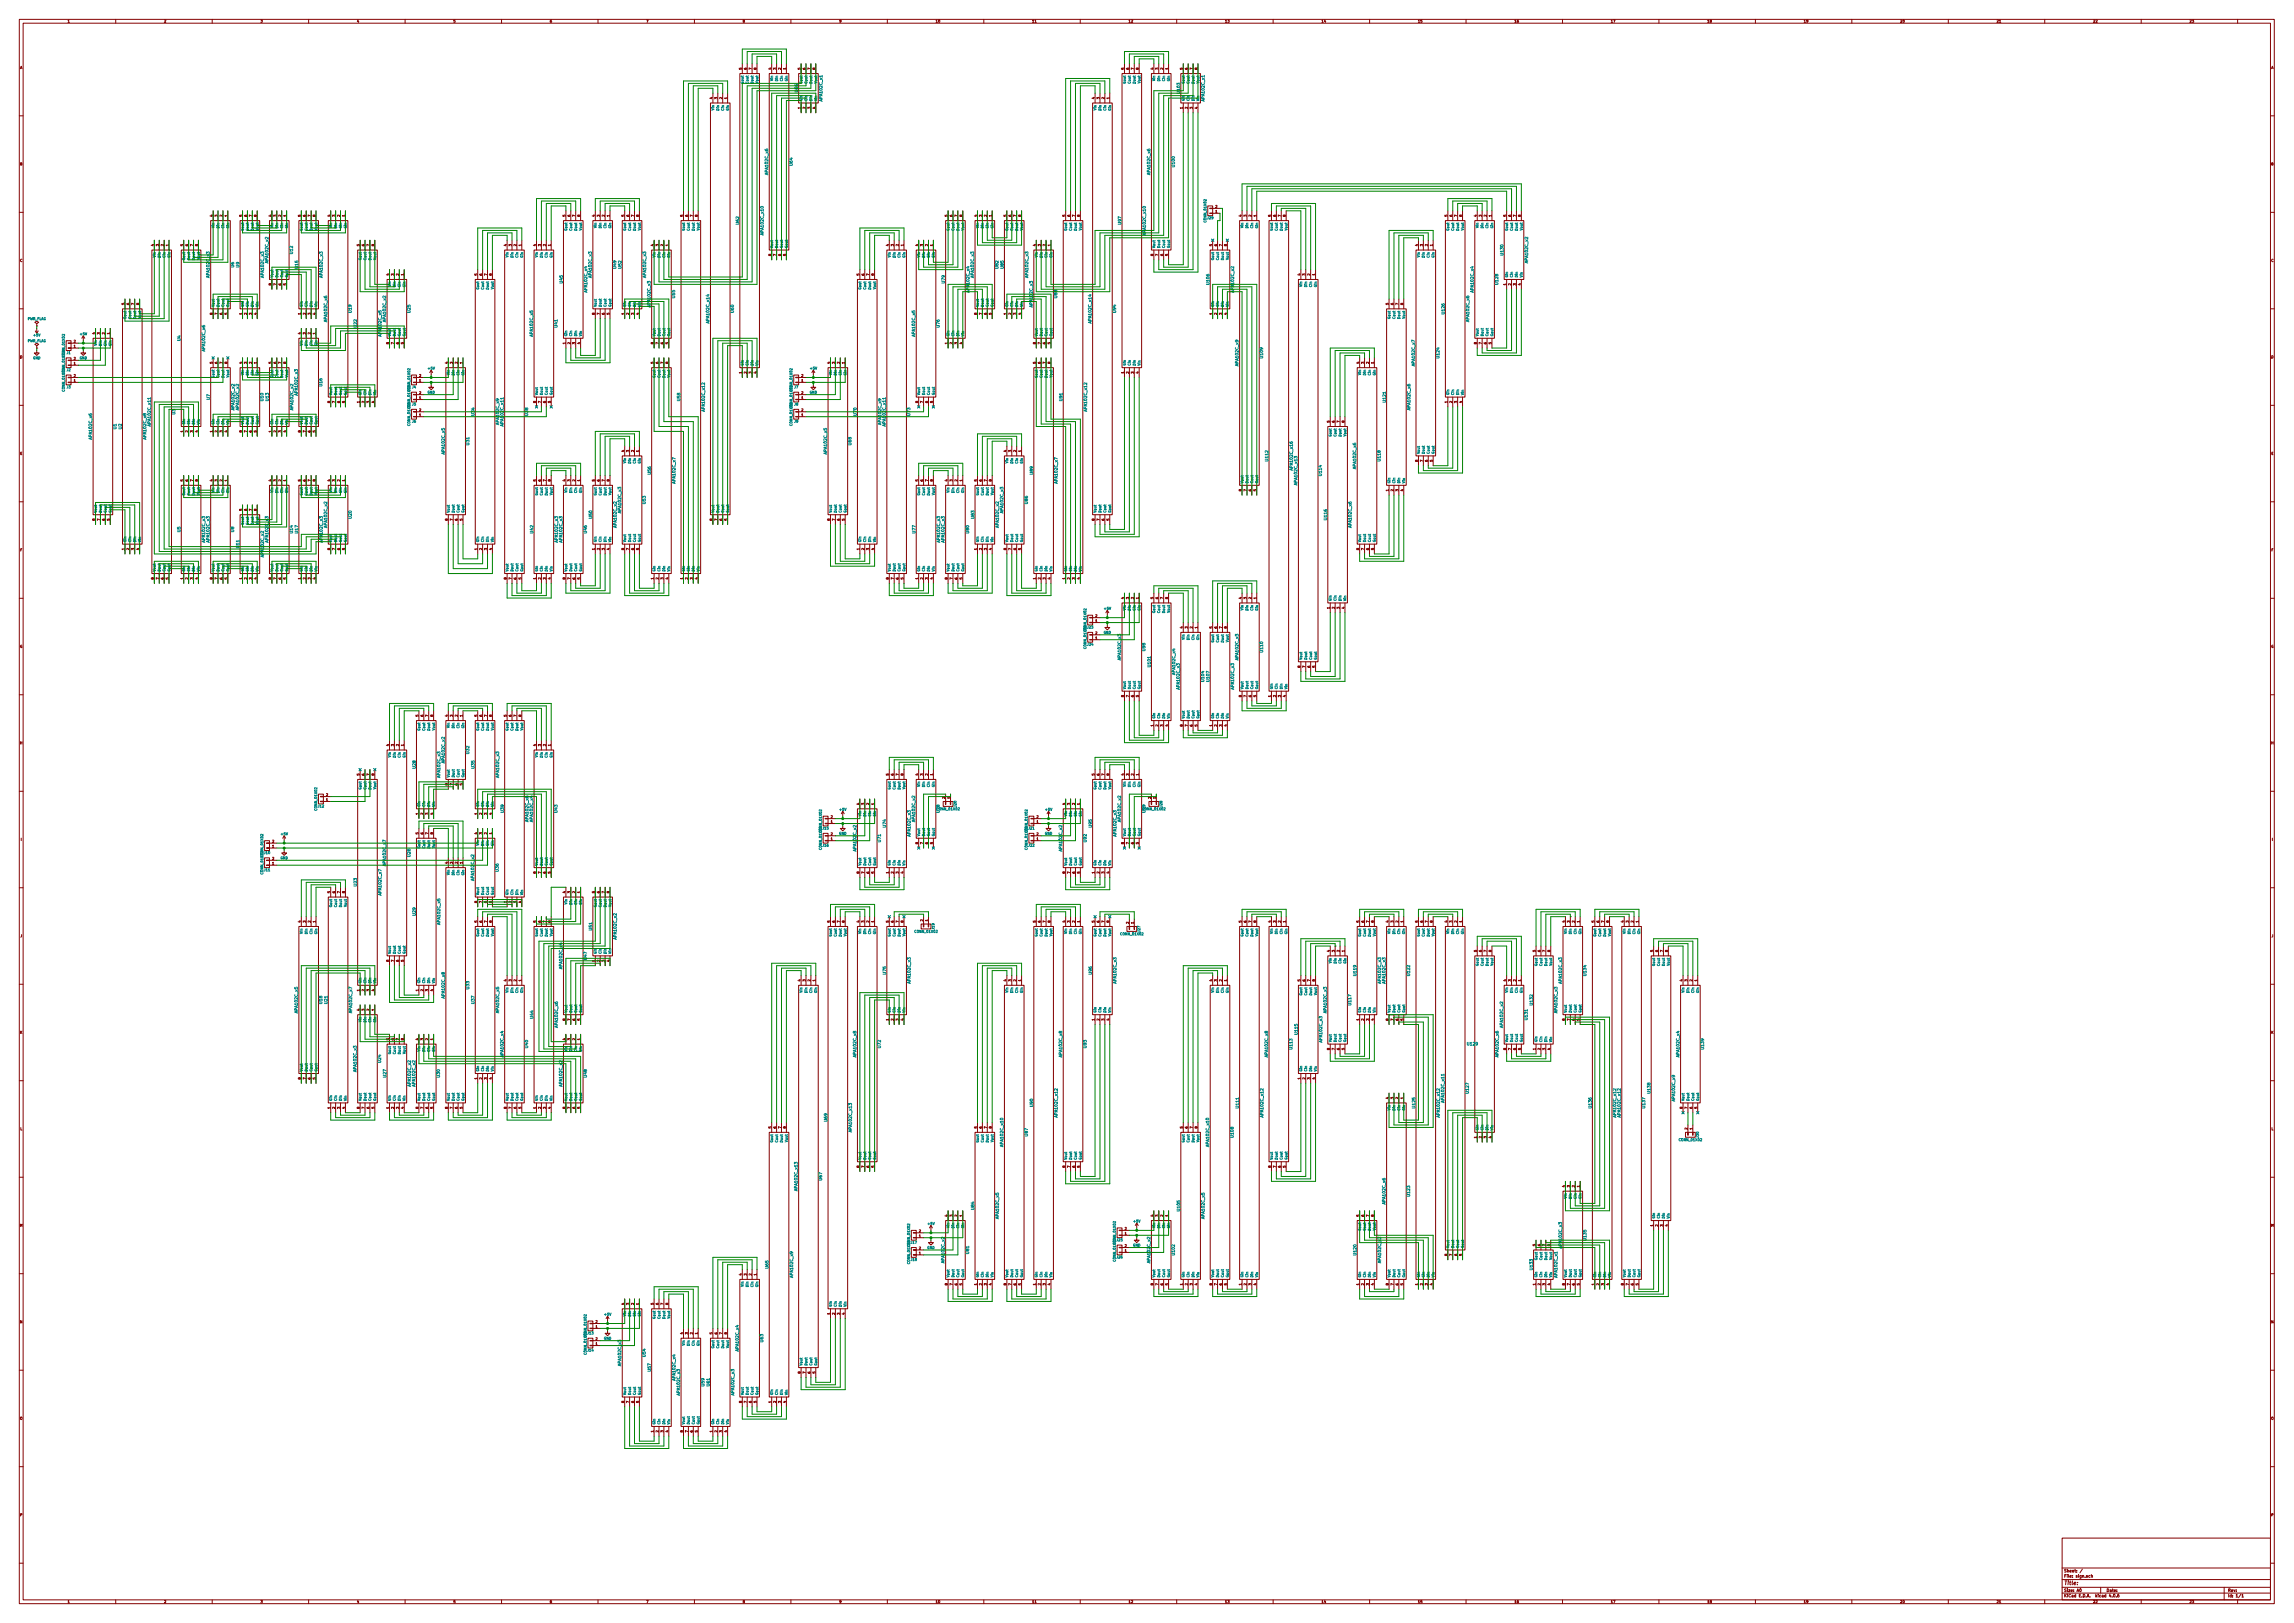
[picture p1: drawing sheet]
<svg xmlns="http://www.w3.org/2000/svg" width="1189mm" height="841mm" viewBox="0 0 1189 841" stroke-linecap="round" stroke-linejoin="round" font-family="sans-serif">
<defs><g id="words">
<text font-size="2.8" fill="#840000" x="1070" y="821">Title:</text>
<g font-size="2.1" fill="#008484">
<text x="414" y="48" transform="rotate(-90 414 48)">U66</text>
<text x="426" y="52" transform="rotate(-90 426 52)">APA102C_x1</text>
<text x="612" y="48" transform="rotate(-90 612 48)">U103</text>
<text x="624" y="52" transform="rotate(-90 624 52)">APA102C_x1</text>
<text x="411" y="86" transform="rotate(-90 411 86)">U64</text>
<text x="609" y="86" transform="rotate(-90 609 86)">U100</text>
<text x="398" y="90" transform="rotate(-90 398 90)">APA102C_x6</text>
<text x="596" y="90" transform="rotate(-90 596 90)">APA102C_x6</text>
<text x="383" y="116" transform="rotate(-90 383 116)">U62</text>
<text x="581" y="116" transform="rotate(-90 581 116)">U97</text>
<text x="396" y="121" transform="rotate(-90 396 121)">APA102C_x10</text>
<text x="594" y="121" transform="rotate(-90 594 121)">APA102C_x10</text>
<text x="152" y="131" transform="rotate(-90 152 131)">U12</text>
<text x="139" y="136" transform="rotate(-90 139 136)">APA102C_x2</text>
<text x="779" y="132" transform="rotate(-90 779 132)">U130</text>
<text x="792" y="136" transform="rotate(-90 792 136)">APA102C_x2</text>
<text x="109" y="144" transform="rotate(-90 109 144)">APA102C_x3</text>
<text x="121" y="139" transform="rotate(-90 121 139)">U6</text>
<text x="124" y="139" transform="rotate(-90 124 139)">U9</text>
<text x="137" y="144" transform="rotate(-90 137 144)">APA102C_x3</text>
<text x="155" y="139" transform="rotate(-90 155 139)">U15</text>
<text x="167" y="144" transform="rotate(-90 167 144)">APA102C_x3</text>
<text x="307" y="144" transform="rotate(-90 307 144)">APA102C_x3</text>
<text x="319" y="139" transform="rotate(-90 319 139)">U49</text>
<text x="322" y="139" transform="rotate(-90 322 139)">U52</text>
<text x="335" y="144" transform="rotate(-90 335 144)">APA102C_x3</text>
<text x="505" y="144" transform="rotate(-90 505 144)">APA102C_x3</text>
<text x="518" y="139" transform="rotate(-90 518 139)">U82</text>
<text x="520" y="139" transform="rotate(-90 520 139)">U85</text>
<text x="533" y="144" transform="rotate(-90 533 144)">APA102C_x3</text>
<text x="292" y="147" transform="rotate(-90 292 147)">U45</text>
<text x="490" y="147" transform="rotate(-90 490 147)">U79</text>
<text x="627" y="147" transform="rotate(-90 627 147)">U106</text>
<text x="777" y="147" transform="rotate(-90 777 147)">U128</text>
<text x="304" y="151" transform="rotate(-90 304 151)">APA102C_x4</text>
<text x="350" y="154" transform="rotate(-90 350 154)">U55</text>
<text x="503" y="151" transform="rotate(-90 503 151)">APA102C_x4</text>
<text x="548" y="154" transform="rotate(-90 548 154)">U88</text>
<text x="640" y="151" transform="rotate(-90 640 151)">APA102C_x2</text>
<text x="764" y="151" transform="rotate(-90 764 151)">APA102C_x4</text>
<text x="182" y="162" transform="rotate(-90 182 162)">U19</text>
<text x="213" y="162" transform="rotate(-90 213 162)">U25</text>
<text x="337" y="159" transform="rotate(-90 337 159)">APA102C_x3</text>
<text x="380" y="162" transform="rotate(-90 380 162)">U60</text>
<text x="535" y="159" transform="rotate(-90 535 159)">APA102C_x3</text>
<text x="579" y="162" transform="rotate(-90 579 162)">U94</text>
<text x="170" y="167" transform="rotate(-90 170 167)">APA102C_x6</text>
<text x="200" y="167" transform="rotate(-90 200 167)">APA102C_x2</text>
<text x="368" y="167" transform="rotate(-90 368 167)">APA102C_x14</text>
<text x="566" y="167" transform="rotate(-90 566 167)">APA102C_x14</text>
<text x="749" y="163" transform="rotate(-90 749 163)">U126</text>
<text x="762" y="167" transform="rotate(-90 762 167)">APA102C_x6</text>
<text x="185" y="170" transform="rotate(-90 185 170)">U22</text>
<text x="289" y="170" transform="rotate(-90 289 170)">U41</text>
<text x="487" y="170" transform="rotate(-90 487 170)">U76</text>
<text x="94" y="177" transform="rotate(-90 94 177)">U4</text>
<text x="198" y="174" transform="rotate(-90 198 174)">APA102C_x5</text>
<text x="276" y="174" transform="rotate(-90 276 174)">APA102C_x5</text>
<text x="474" y="174" transform="rotate(-90 474 174)">APA102C_x5</text>
<text x="106" y="182" transform="rotate(-90 106 182)">APA102C_x6</text>
<text x="655" y="185" transform="rotate(-90 655 185)">U109</text>
<text x="746" y="185" transform="rotate(-90 746 185)">U124</text>
<text x="642" y="189" transform="rotate(-90 642 189)">APA102C_x9</text>
<text x="733" y="189" transform="rotate(-90 733 189)">APA102C_x7</text>
<text x="167" y="200" transform="rotate(-90 167 200)">U16</text>
<text x="109" y="207" transform="rotate(-90 109 207)">U7</text>
<text x="137" y="208" transform="rotate(-90 137 208)">U10</text>
<text x="139" y="208" transform="rotate(-90 139 208)">U13</text>
<text x="154" y="205" transform="rotate(-90 154 205)">APA102C_x3</text>
<text x="353" y="208" transform="rotate(-90 353 208)">U58</text>
<text x="551" y="208" transform="rotate(-90 551 208)">U91</text>
<text x="718" y="208" transform="rotate(-90 718 208)">U121</text>
<text x="91" y="215" transform="rotate(-90 91 215)">U3</text>
<text x="122" y="212" transform="rotate(-90 122 212)">APA102C_x2</text>
<text x="124" y="212" transform="rotate(-90 124 212)">APA102C_x2</text>
<text x="152" y="212" transform="rotate(-90 152 212)">APA102C_x2</text>
<text x="246" y="215" transform="rotate(-90 246 215)">U34</text>
<text x="274" y="215" transform="rotate(-90 274 215)">U38</text>
<text x="365" y="213" transform="rotate(-90 365 213)">APA102C_x12</text>
<text x="444" y="215" transform="rotate(-90 444 215)">U70</text>
<text x="472" y="215" transform="rotate(-90 472 215)">U73</text>
<text x="563" y="213" transform="rotate(-90 563 213)">APA102C_x12</text>
<text x="731" y="212" transform="rotate(-90 731 212)">APA102C_x6</text>
<text x="78" y="221" transform="rotate(-90 78 221)">APA102C_x11</text>
<text x="259" y="220" transform="rotate(-90 259 220)">APA102C_x9</text>
<text x="261" y="221" transform="rotate(-90 261 221)">APA102C_x11</text>
<text x="457" y="220" transform="rotate(-90 457 220)">APA102C_x9</text>
<text x="459" y="221" transform="rotate(-90 459 221)">APA102C_x11</text>
<text x="48" y="228" transform="rotate(-90 48 228)">APA102C_x6</text>
<text x="60" y="222" transform="rotate(-90 60 222)">U1</text>
<text x="63" y="222" transform="rotate(-90 63 222)">U2</text>
<text x="76" y="228" transform="rotate(-90 76 228)">APA102C_x8</text>
<text x="243" y="231" transform="rotate(-90 243 231)">U31</text>
<text x="441" y="231" transform="rotate(-90 441 231)">U68</text>
<text x="231" y="235" transform="rotate(-90 231 235)">APA102C_x5</text>
<text x="429" y="235" transform="rotate(-90 429 235)">APA102C_x5</text>
<text x="657" y="239" transform="rotate(-90 657 239)">U112</text>
<text x="716" y="239" transform="rotate(-90 716 239)">U118</text>
<text x="337" y="246" transform="rotate(-90 337 246)">U56</text>
<text x="536" y="246" transform="rotate(-90 536 246)">U89</text>
<text x="670" y="243" transform="rotate(-90 670 243)">APA102C_x16</text>
<text x="703" y="243" transform="rotate(-90 703 243)">APA102C_x6</text>
<text x="350" y="250" transform="rotate(-90 350 250)">APA102C_x7</text>
<text x="548" y="250" transform="rotate(-90 548 250)">APA102C_x7</text>
<text x="672" y="251" transform="rotate(-90 672 251)">APA102C_x13</text>
<text x="685" y="246" transform="rotate(-90 685 246)">U114</text>
<text x="335" y="261" transform="rotate(-90 335 261)">U53</text>
<text x="533" y="261" transform="rotate(-90 533 261)">U86</text>
<text x="182" y="269" transform="rotate(-90 182 269)">U20</text>
<text x="307" y="269" transform="rotate(-90 307 269)">U50</text>
<text x="322" y="266" transform="rotate(-90 322 266)">APA102C_x3</text>
<text x="505" y="269" transform="rotate(-90 505 269)">U83</text>
<text x="520" y="266" transform="rotate(-90 520 266)">APA102C_x3</text>
<text x="688" y="269" transform="rotate(-90 688 269)">U116</text>
<text x="94" y="276" transform="rotate(-90 94 276)">U5</text>
<text x="121" y="276" transform="rotate(-90 121 276)">U8</text>
<text x="170" y="273" transform="rotate(-90 170 273)">APA102C_x2</text>
<text x="320" y="273" transform="rotate(-90 320 273)">APA102C_x2</text>
<text x="518" y="273" transform="rotate(-90 518 273)">APA102C_x2</text>
<text x="701" y="273" transform="rotate(-90 701 273)">APA102C_x6</text>
<text x="106" y="281" transform="rotate(-90 106 281)">APA102C_x3</text>
<text x="109" y="281" transform="rotate(-90 109 281)">APA102C_x3</text>
<text x="139" y="281" transform="rotate(-90 139 281)">APA102C_x3</text>
<text x="152" y="276" transform="rotate(-90 152 276)">U14</text>
<text x="155" y="276" transform="rotate(-90 155 276)">U17</text>
<text x="167" y="281" transform="rotate(-90 167 281)">APA102C_x3</text>
<text x="276" y="276" transform="rotate(-90 276 276)">U42</text>
<text x="289" y="281" transform="rotate(-90 289 281)">APA102C_x3</text>
<text x="291" y="281" transform="rotate(-90 291 281)">APA102C_x3</text>
<text x="304" y="276" transform="rotate(-90 304 276)">U46</text>
<text x="475" y="276" transform="rotate(-90 475 276)">U77</text>
<text x="487" y="281" transform="rotate(-90 487 281)">APA102C_x3</text>
<text x="490" y="281" transform="rotate(-90 490 281)">APA102C_x3</text>
<text x="502" y="276" transform="rotate(-90 502 276)">U80</text>
<text x="124" y="284" transform="rotate(-90 124 284)">U11</text>
<text x="137" y="288" transform="rotate(-90 137 288)">APA102C_x2</text>
<text x="581" y="342" transform="rotate(-90 581 342)">APA102C_x3</text>
<text x="594" y="337" transform="rotate(-90 594 337)">U98</text>
<text x="642" y="342" transform="rotate(-90 642 342)">APA102C_x3</text>
<text x="655" y="338" transform="rotate(-90 655 338)">U110</text>
<text x="596" y="345" transform="rotate(-90 596 345)">U101</text>
<text x="609" y="349" transform="rotate(-90 609 349)">APA102C_x4</text>
<text x="624" y="353" transform="rotate(-90 624 353)">U104</text>
<text x="627" y="353" transform="rotate(-90 627 353)">U107</text>
<text x="612" y="357" transform="rotate(-90 612 357)">APA102C_x3</text>
<text x="640" y="357" transform="rotate(-90 640 357)">APA102C_x3</text>
<text x="231" y="395" transform="rotate(-90 231 395)">APA102C_x2</text>
<text x="243" y="391" transform="rotate(-90 243 391)">U32</text>
<text x="215" y="398" transform="rotate(-90 215 398)">U28</text>
<text x="246" y="398" transform="rotate(-90 246 398)">U35</text>
<text x="228" y="403" transform="rotate(-90 228 403)">APA102C_x3</text>
<text x="259" y="403" transform="rotate(-90 259 403)">APA102C_x3</text>
<text x="261" y="421" transform="rotate(-90 261 421)">U39</text>
<text x="274" y="426" transform="rotate(-90 274 426)">APA102C_x6</text>
<text x="276" y="426" transform="rotate(-90 276 426)">APA102C_x4</text>
<text x="289" y="421" transform="rotate(-90 289 421)">U43</text>
<text x="474" y="426" transform="rotate(-90 474 426)">APA102C_x2</text>
<text x="487" y="421" transform="rotate(-90 487 421)">U78</text>
<text x="581" y="426" transform="rotate(-90 581 426)">APA102C_x2</text>
<text x="594" y="421" transform="rotate(-90 594 421)">U99</text>
<text x="459" y="429" transform="rotate(-90 459 429)">U74</text>
<text x="566" y="429" transform="rotate(-90 566 429)">U95</text>
<text x="457" y="436" transform="rotate(-90 457 436)">U71</text>
<text x="472" y="433" transform="rotate(-90 472 433)">APA102C_x3</text>
<text x="563" y="436" transform="rotate(-90 563 436)">U92</text>
<text x="579" y="433" transform="rotate(-90 579 433)">APA102C_x3</text>
<text x="213" y="444" transform="rotate(-90 213 444)">U26</text>
<text x="444" y="441" transform="rotate(-90 444 441)">APA102C_x2</text>
<text x="551" y="441" transform="rotate(-90 551 441)">APA102C_x2</text>
<text x="200" y="449" transform="rotate(-90 200 449)">APA102C_x7</text>
<text x="258" y="452" transform="rotate(-90 258 452)">U36</text>
<text x="185" y="459" transform="rotate(-90 185 459)">U23</text>
<text x="246" y="456" transform="rotate(-90 246 456)">APA102C_x2</text>
<text x="198" y="464" transform="rotate(-90 198 464)">APA102C_x7</text>
<text x="215" y="474" transform="rotate(-90 215 474)">U29</text>
<text x="228" y="479" transform="rotate(-90 228 479)">APA102C_x5</text>
<text x="307" y="482" transform="rotate(-90 307 482)">U51</text>
<text x="320" y="487" transform="rotate(-90 320 487)">APA102C_x2</text>
<text x="304" y="497" transform="rotate(-90 304 497)">U47</text>
<text x="291" y="502" transform="rotate(-90 291 502)">APA102C_x4</text>
<text x="459" y="505" transform="rotate(-90 459 505)">U75</text>
<text x="472" y="509" transform="rotate(-90 472 509)">APA102C_x3</text>
<text x="566" y="505" transform="rotate(-90 566 505)">U96</text>
<text x="579" y="509" transform="rotate(-90 579 509)">APA102C_x3</text>
<text x="703" y="505" transform="rotate(-90 703 505)">U119</text>
<text x="716" y="509" transform="rotate(-90 716 509)">APA102C_x3</text>
<text x="718" y="510" transform="rotate(-90 718 510)">APA102C_x3</text>
<text x="731" y="505" transform="rotate(-90 731 505)">U122</text>
<text x="810" y="510" transform="rotate(-90 810 510)">APA102C_x3</text>
<text x="822" y="505" transform="rotate(-90 822 505)">U134</text>
<text x="243" y="512" transform="rotate(-90 243 512)">U33</text>
<text x="167" y="520" transform="rotate(-90 167 520)">U18</text>
<text x="170" y="520" transform="rotate(-90 170 520)">U21</text>
<text x="231" y="517" transform="rotate(-90 231 517)">APA102C_x8</text>
<text x="246" y="520" transform="rotate(-90 246 520)">U37</text>
<text x="700" y="521" transform="rotate(-90 700 521)">U117</text>
<text x="795" y="521" transform="rotate(-90 795 521)">U132</text>
<text x="154" y="525" transform="rotate(-90 154 525)">APA102C_x5</text>
<text x="182" y="525" transform="rotate(-90 182 525)">APA102C_x7</text>
<text x="259" y="525" transform="rotate(-90 259 525)">APA102C_x5</text>
<text x="276" y="528" transform="rotate(-90 276 528)">U44</text>
<text x="688" y="525" transform="rotate(-90 688 525)">APA102C_x3</text>
<text x="807" y="525" transform="rotate(-90 807 525)">APA102C_x3</text>
<text x="289" y="532" transform="rotate(-90 289 532)">APA102C_x6</text>
<text x="779" y="532" transform="rotate(-90 779 532)">APA102C_x2</text>
<text x="792" y="528" transform="rotate(-90 792 528)">U131</text>
<text x="673" y="536" transform="rotate(-90 673 536)">U115</text>
<text x="685" y="540" transform="rotate(-90 685 540)">APA102C_x3</text>
<text x="274" y="543" transform="rotate(-90 274 543)">U40</text>
<text x="457" y="543" transform="rotate(-90 457 543)">U72</text>
<text x="563" y="543" transform="rotate(-90 563 543)">U93</text>
<text x="670" y="544" transform="rotate(-90 670 544)">U113</text>
<text x="761" y="542">U129</text>
<text x="883" y="544" transform="rotate(-90 883 544)">U139</text>
<text x="198" y="551" transform="rotate(-90 198 551)">U24</text>
<text x="261" y="548" transform="rotate(-90 261 548)">APA102C_x4</text>
<text x="444" y="548" transform="rotate(-90 444 548)">APA102C_x8</text>
<text x="551" y="548" transform="rotate(-90 551 548)">APA102C_x8</text>
<text x="657" y="548" transform="rotate(-90 657 548)">APA102C_x8</text>
<text x="777" y="548" transform="rotate(-90 777 548)">APA102C_x6</text>
<text x="871" y="548" transform="rotate(-90 871 548)">APA102C_x4</text>
<text x="185" y="555" transform="rotate(-90 185 555)">APA102C_x3</text>
<text x="200" y="558" transform="rotate(-90 200 558)">U27</text>
<text x="213" y="563" transform="rotate(-90 213 563)">APA102C_x2</text>
<text x="215" y="563" transform="rotate(-90 215 563)">APA102C_x2</text>
<text x="228" y="558" transform="rotate(-90 228 558)">U30</text>
<text x="291" y="563" transform="rotate(-90 291 563)">APA102C_x2</text>
<text x="304" y="558" transform="rotate(-90 304 558)">U48</text>
<text x="761" y="566" transform="rotate(-90 761 566)">U127</text>
<text x="856" y="566" transform="rotate(-90 856 566)">U138</text>
<text x="536" y="573" transform="rotate(-90 536 573)">U90</text>
<text x="642" y="574" transform="rotate(-90 642 574)">U111</text>
<text x="734" y="574" transform="rotate(-90 734 574)">U125</text>
<text x="749" y="571" transform="rotate(-90 749 571)">APA102C_x11</text>
<text x="825" y="574" transform="rotate(-90 825 574)">U136</text>
<text x="853" y="574" transform="rotate(-90 853 574)">U137</text>
<text x="868" y="570" transform="rotate(-90 868 570)">APA102C_x9</text>
<text x="429" y="581" transform="rotate(-90 429 581)">U69</text>
<text x="548" y="579" transform="rotate(-90 548 579)">APA102C_x12</text>
<text x="655" y="579" transform="rotate(-90 655 579)">APA102C_x12</text>
<text x="746" y="579" transform="rotate(-90 746 579)">APA102C_x12</text>
<text x="838" y="579" transform="rotate(-90 838 579)">APA102C_x12</text>
<text x="840" y="579" transform="rotate(-90 840 579)">APA102C_x12</text>
<text x="442" y="586" transform="rotate(-90 442 586)">APA102C_x13</text>
<text x="520" y="594" transform="rotate(-90 520 594)">APA102C_x10</text>
<text x="533" y="589" transform="rotate(-90 533 589)">U87</text>
<text x="627" y="594" transform="rotate(-90 627 594)">APA102C_x10</text>
<text x="639" y="589" transform="rotate(-90 639 589)">U108</text>
<text x="426" y="612" transform="rotate(-90 426 612)">U67</text>
<text x="413" y="617" transform="rotate(-90 413 617)">APA102C_x13</text>
<text x="718" y="624" transform="rotate(-90 718 624)">APA102C_x6</text>
<text x="731" y="620" transform="rotate(-90 731 620)">U123</text>
<text x="505" y="627" transform="rotate(-90 505 627)">U84</text>
<text x="612" y="627" transform="rotate(-90 612 627)">U105</text>
<text x="518" y="631" transform="rotate(-90 518 631)">APA102C_x5</text>
<text x="624" y="631" transform="rotate(-90 624 631)">APA102C_x5</text>
<text x="810" y="647" transform="rotate(-90 810 647)">APA102C_x3</text>
<text x="822" y="643" transform="rotate(-90 822 643)">U135</text>
<text x="502" y="650" transform="rotate(-90 502 650)">U81</text>
<text x="609" y="650" transform="rotate(-90 609 650)">U102</text>
<text x="703" y="650" transform="rotate(-90 703 650)">U120</text>
<text x="398" y="657" transform="rotate(-90 398 657)">U65</text>
<text x="490" y="654" transform="rotate(-90 490 654)">APA102C_x2</text>
<text x="596" y="654" transform="rotate(-90 596 654)">APA102C_x2</text>
<text x="716" y="654" transform="rotate(-90 716 654)">APA102C_x2</text>
<text x="795" y="658" transform="rotate(-90 795 658)">U133</text>
<text x="411" y="662" transform="rotate(-90 411 662)">APA102C_x9</text>
<text x="807" y="662" transform="rotate(-90 807 662)">APA102C_x1</text>
<text x="396" y="695" transform="rotate(-90 396 695)">U63</text>
<text x="383" y="700" transform="rotate(-90 383 700)">APA102C_x4</text>
<text x="322" y="708" transform="rotate(-90 322 708)">APA102C_x3</text>
<text x="335" y="703" transform="rotate(-90 335 703)">U54</text>
<text x="337" y="711" transform="rotate(-90 337 711)">U57</text>
<text x="350" y="715" transform="rotate(-90 350 715)">APA102C_x4</text>
<text x="365" y="718" transform="rotate(-90 365 718)">U59</text>
<text x="368" y="718" transform="rotate(-90 368 718)">U61</text>
<text x="352" y="723" transform="rotate(-90 352 723)">APA102C_x3</text>
<text x="381" y="723" transform="rotate(-90 381 723)">APA102C_x3</text>
</g>
<g font-size="2.1" fill="#840000">
<text x="1070" y="815">Sheet: /</text>
<text x="1070" y="817">File: sign.sch</text>
<text x="1070" y="828">KiCad E.D.A. kicad 4.0.6</text>
<text x="1070" y="825">Size: A0</text>
<text x="1092" y="825">Date:</text>
<text x="1155" y="825">Rev:</text>
<text x="1155" y="828">Id: 1/1</text>
</g>
<g font-size="1.8" fill="#840000">
<text x="35" y="12">1</text>
<text x="85" y="12">2</text>
<text x="135" y="12">3</text>
<text x="185" y="12">4</text>
<text x="235" y="12">5</text>
<text x="285" y="12">6</text>
<text x="335" y="12">7</text>
<text x="385" y="12">8</text>
<text x="435" y="12">9</text>
<text x="485" y="12">10</text>
<text x="535" y="12">11</text>
<text x="585" y="12">12</text>
<text x="635" y="12">13</text>
<text x="685" y="12">14</text>
<text x="735" y="12">15</text>
<text x="785" y="12">16</text>
<text x="835" y="12">17</text>
<text x="885" y="12">18</text>
<text x="935" y="12">19</text>
<text x="985" y="12">20</text>
<text x="1035" y="12">21</text>
<text x="1085" y="12">22</text>
<text x="1135" y="12">23</text>
<text x="10" y="36">A</text>
<text x="1177" y="36">A</text>
<text x="385" y="36" transform="rotate(-90 385 36)">5</text>
<text x="387" y="36" transform="rotate(-90 387 36)">6</text>
<text x="390" y="36" transform="rotate(-90 390 36)">7</text>
<text x="392" y="36" transform="rotate(-90 392 36)">8</text>
<text x="400" y="36" transform="rotate(-90 400 36)">4</text>
<text x="402" y="36" transform="rotate(-90 402 36)">3</text>
<text x="405" y="36" transform="rotate(-90 405 36)">2</text>
<text x="407" y="36" transform="rotate(-90 407 36)">1</text>
<text x="415" y="36" transform="rotate(-90 415 36)">5</text>
<text x="418" y="36" transform="rotate(-90 418 36)">6</text>
<text x="420" y="36" transform="rotate(-90 420 36)">7</text>
<text x="423" y="36" transform="rotate(-90 423 36)">8</text>
<text x="583" y="36" transform="rotate(-90 583 36)">5</text>
<text x="585" y="36" transform="rotate(-90 585 36)">6</text>
<text x="588" y="36" transform="rotate(-90 588 36)">7</text>
<text x="590" y="36" transform="rotate(-90 590 36)">8</text>
<text x="598" y="36" transform="rotate(-90 598 36)">4</text>
<text x="600" y="36" transform="rotate(-90 600 36)">3</text>
<text x="603" y="36" transform="rotate(-90 603 36)">2</text>
<text x="606" y="36" transform="rotate(-90 606 36)">1</text>
<text x="613" y="36" transform="rotate(-90 613 36)">5</text>
<text x="616" y="36" transform="rotate(-90 616 36)">6</text>
<text x="618" y="36" transform="rotate(-90 618 36)">7</text>
<text x="621" y="36" transform="rotate(-90 621 36)">8</text>
<text x="369" y="51" transform="rotate(-90 369 51)">4</text>
<text x="372" y="51" transform="rotate(-90 372 51)">3</text>
<text x="374" y="51" transform="rotate(-90 374 51)">2</text>
<text x="377" y="51" transform="rotate(-90 377 51)">1</text>
<text x="567" y="51" transform="rotate(-90 567 51)">4</text>
<text x="570" y="51" transform="rotate(-90 570 51)">3</text>
<text x="573" y="51" transform="rotate(-90 573 51)">2</text>
<text x="575" y="51" transform="rotate(-90 575 51)">1</text>
<text x="415" y="56" transform="rotate(-90 415 56)">1</text>
<text x="418" y="56" transform="rotate(-90 418 56)">2</text>
<text x="420" y="56" transform="rotate(-90 420 56)">3</text>
<text x="423" y="56" transform="rotate(-90 423 56)">4</text>
<text x="613" y="56" transform="rotate(-90 613 56)">1</text>
<text x="616" y="56" transform="rotate(-90 616 56)">2</text>
<text x="618" y="56" transform="rotate(-90 618 56)">3</text>
<text x="621" y="56" transform="rotate(-90 621 56)">4</text>
<text x="10" y="86">B</text>
<text x="1177" y="86">B</text>
<text x="630" y="108">2</text>
<text x="110" y="112" transform="rotate(-90 110 112)">4</text>
<text x="113" y="112" transform="rotate(-90 113 112)">3</text>
<text x="115" y="112" transform="rotate(-90 115 112)">2</text>
<text x="118" y="112" transform="rotate(-90 118 112)">1</text>
<text x="125" y="112" transform="rotate(-90 125 112)">5</text>
<text x="128" y="112" transform="rotate(-90 128 112)">6</text>
<text x="131" y="112" transform="rotate(-90 131 112)">7</text>
<text x="133" y="112" transform="rotate(-90 133 112)">8</text>
<text x="141" y="112" transform="rotate(-90 141 112)">4</text>
<text x="143" y="112" transform="rotate(-90 143 112)">3</text>
<text x="146" y="112" transform="rotate(-90 146 112)">2</text>
<text x="148" y="112" transform="rotate(-90 148 112)">1</text>
<text x="156" y="112" transform="rotate(-90 156 112)">5</text>
<text x="158" y="112" transform="rotate(-90 158 112)">6</text>
<text x="161" y="112" transform="rotate(-90 161 112)">7</text>
<text x="164" y="112" transform="rotate(-90 164 112)">8</text>
<text x="171" y="112" transform="rotate(-90 171 112)">4</text>
<text x="174" y="112" transform="rotate(-90 174 112)">3</text>
<text x="176" y="112" transform="rotate(-90 176 112)">2</text>
<text x="179" y="112" transform="rotate(-90 179 112)">1</text>
<text x="293" y="112" transform="rotate(-90 293 112)">5</text>
<text x="296" y="112" transform="rotate(-90 296 112)">6</text>
<text x="298" y="112" transform="rotate(-90 298 112)">7</text>
<text x="301" y="112" transform="rotate(-90 301 112)">8</text>
<text x="308" y="112" transform="rotate(-90 308 112)">4</text>
<text x="311" y="112" transform="rotate(-90 311 112)">3</text>
<text x="313" y="112" transform="rotate(-90 313 112)">2</text>
<text x="316" y="112" transform="rotate(-90 316 112)">1</text>
<text x="324" y="112" transform="rotate(-90 324 112)">5</text>
<text x="326" y="112" transform="rotate(-90 326 112)">6</text>
<text x="329" y="112" transform="rotate(-90 329 112)">7</text>
<text x="331" y="112" transform="rotate(-90 331 112)">8</text>
<text x="354" y="112" transform="rotate(-90 354 112)">5</text>
<text x="357" y="112" transform="rotate(-90 357 112)">6</text>
<text x="359" y="112" transform="rotate(-90 359 112)">7</text>
<text x="362" y="112" transform="rotate(-90 362 112)">8</text>
<text x="491" y="112" transform="rotate(-90 491 112)">5</text>
<text x="494" y="112" transform="rotate(-90 494 112)">6</text>
<text x="496" y="112" transform="rotate(-90 496 112)">7</text>
<text x="499" y="112" transform="rotate(-90 499 112)">8</text>
<text x="506" y="112" transform="rotate(-90 506 112)">4</text>
<text x="509" y="112" transform="rotate(-90 509 112)">3</text>
<text x="512" y="112" transform="rotate(-90 512 112)">2</text>
<text x="514" y="112" transform="rotate(-90 514 112)">1</text>
<text x="522" y="112" transform="rotate(-90 522 112)">5</text>
<text x="524" y="112" transform="rotate(-90 524 112)">6</text>
<text x="527" y="112" transform="rotate(-90 527 112)">7</text>
<text x="529" y="112" transform="rotate(-90 529 112)">8</text>
<text x="552" y="112" transform="rotate(-90 552 112)">5</text>
<text x="555" y="112" transform="rotate(-90 555 112)">6</text>
<text x="557" y="112" transform="rotate(-90 557 112)">7</text>
<text x="560" y="112" transform="rotate(-90 560 112)">8</text>
<text x="630" y="110">1</text>
<text x="644" y="112" transform="rotate(-90 644 112)">4</text>
<text x="646" y="112" transform="rotate(-90 646 112)">3</text>
<text x="649" y="112" transform="rotate(-90 649 112)">2</text>
<text x="651" y="112" transform="rotate(-90 651 112)">1</text>
<text x="659" y="112" transform="rotate(-90 659 112)">5</text>
<text x="661" y="112" transform="rotate(-90 661 112)">6</text>
<text x="664" y="112" transform="rotate(-90 664 112)">7</text>
<text x="666" y="112" transform="rotate(-90 666 112)">8</text>
<text x="750" y="112" transform="rotate(-90 750 112)">5</text>
<text x="753" y="112" transform="rotate(-90 753 112)">6</text>
<text x="755" y="112" transform="rotate(-90 755 112)">7</text>
<text x="758" y="112" transform="rotate(-90 758 112)">8</text>
<text x="766" y="112" transform="rotate(-90 766 112)">4</text>
<text x="768" y="112" transform="rotate(-90 768 112)">3</text>
<text x="771" y="112" transform="rotate(-90 771 112)">2</text>
<text x="773" y="112" transform="rotate(-90 773 112)">1</text>
<text x="781" y="112" transform="rotate(-90 781 112)">5</text>
<text x="783" y="112" transform="rotate(-90 783 112)">6</text>
<text x="786" y="112" transform="rotate(-90 786 112)">7</text>
<text x="788" y="112" transform="rotate(-90 788 112)">8</text>
<text x="80" y="128" transform="rotate(-90 80 128)">4</text>
<text x="82" y="128" transform="rotate(-90 82 128)">3</text>
<text x="85" y="128" transform="rotate(-90 85 128)">2</text>
<text x="87" y="128" transform="rotate(-90 87 128)">1</text>
<text x="95" y="128" transform="rotate(-90 95 128)">5</text>
<text x="98" y="128" transform="rotate(-90 98 128)">6</text>
<text x="100" y="128" transform="rotate(-90 100 128)">7</text>
<text x="103" y="128" transform="rotate(-90 103 128)">8</text>
<text x="186" y="128" transform="rotate(-90 186 128)">5</text>
<text x="189" y="128" transform="rotate(-90 189 128)">6</text>
<text x="192" y="128" transform="rotate(-90 192 128)">7</text>
<text x="194" y="128" transform="rotate(-90 194 128)">8</text>
<text x="263" y="128" transform="rotate(-90 263 128)">4</text>
<text x="265" y="128" transform="rotate(-90 265 128)">3</text>
<text x="268" y="128" transform="rotate(-90 268 128)">2</text>
<text x="270" y="128" transform="rotate(-90 270 128)">1</text>
<text x="278" y="128" transform="rotate(-90 278 128)">4</text>
<text x="280" y="128" transform="rotate(-90 280 128)">3</text>
<text x="283" y="128" transform="rotate(-90 283 128)">2</text>
<text x="285" y="128" transform="rotate(-90 285 128)">1</text>
<text x="339" y="128" transform="rotate(-90 339 128)">4</text>
<text x="341" y="128" transform="rotate(-90 341 128)">3</text>
<text x="344" y="128" transform="rotate(-90 344 128)">2</text>
<text x="346" y="128" transform="rotate(-90 346 128)">1</text>
<text x="461" y="128" transform="rotate(-90 461 128)">4</text>
<text x="463" y="128" transform="rotate(-90 463 128)">3</text>
<text x="466" y="128" transform="rotate(-90 466 128)">2</text>
<text x="468" y="128" transform="rotate(-90 468 128)">1</text>
<text x="476" y="128" transform="rotate(-90 476 128)">4</text>
<text x="479" y="128" transform="rotate(-90 479 128)">3</text>
<text x="481" y="128" transform="rotate(-90 481 128)">2</text>
<text x="484" y="128" transform="rotate(-90 484 128)">1</text>
<text x="537" y="128" transform="rotate(-90 537 128)">4</text>
<text x="539" y="128" transform="rotate(-90 539 128)">3</text>
<text x="542" y="128" transform="rotate(-90 542 128)">2</text>
<text x="545" y="128" transform="rotate(-90 545 128)">1</text>
<text x="628" y="128" transform="rotate(-90 628 128)">5</text>
<text x="631" y="128" transform="rotate(-90 631 128)">6</text>
<text x="633" y="128" transform="rotate(-90 633 128)">7</text>
<text x="636" y="128" transform="rotate(-90 636 128)">8</text>
<text x="735" y="128" transform="rotate(-90 735 128)">4</text>
<text x="738" y="128" transform="rotate(-90 738 128)">3</text>
<text x="740" y="128" transform="rotate(-90 740 128)">2</text>
<text x="743" y="128" transform="rotate(-90 743 128)">1</text>
<text x="10" y="136">C</text>
<text x="400" y="133" transform="rotate(-90 400 133)">8</text>
<text x="402" y="133" transform="rotate(-90 402 133)">7</text>
<text x="405" y="133" transform="rotate(-90 405 133)">6</text>
<text x="407" y="133" transform="rotate(-90 407 133)">5</text>
<text x="598" y="133" transform="rotate(-90 598 133)">8</text>
<text x="600" y="133" transform="rotate(-90 600 133)">7</text>
<text x="603" y="133" transform="rotate(-90 603 133)">6</text>
<text x="606" y="133" transform="rotate(-90 606 133)">5</text>
<text x="1177" y="136">C</text>
<text x="202" y="143" transform="rotate(-90 202 143)">4</text>
<text x="204" y="143" transform="rotate(-90 204 143)">3</text>
<text x="207" y="143" transform="rotate(-90 207 143)">2</text>
<text x="209" y="143" transform="rotate(-90 209 143)">1</text>
<text x="247" y="143" transform="rotate(-90 247 143)">5</text>
<text x="250" y="143" transform="rotate(-90 250 143)">6</text>
<text x="252" y="143" transform="rotate(-90 252 143)">7</text>
<text x="255" y="143" transform="rotate(-90 255 143)">8</text>
<text x="446" y="143" transform="rotate(-90 446 143)">5</text>
<text x="448" y="143" transform="rotate(-90 448 143)">6</text>
<text x="451" y="143" transform="rotate(-90 451 143)">7</text>
<text x="453" y="143" transform="rotate(-90 453 143)">8</text>
<text x="674" y="143" transform="rotate(-90 674 143)">4</text>
<text x="677" y="143" transform="rotate(-90 677 143)">3</text>
<text x="679" y="143" transform="rotate(-90 679 143)">2</text>
<text x="682" y="143" transform="rotate(-90 682 143)">1</text>
<text x="141" y="148" transform="rotate(-90 141 148)">8</text>
<text x="143" y="148" transform="rotate(-90 143 148)">7</text>
<text x="146" y="148" transform="rotate(-90 146 148)">6</text>
<text x="148" y="148" transform="rotate(-90 148 148)">5</text>
<text x="781" y="148" transform="rotate(-90 781 148)">1</text>
<text x="783" y="148" transform="rotate(-90 783 148)">2</text>
<text x="786" y="148" transform="rotate(-90 786 148)">3</text>
<text x="788" y="148" transform="rotate(-90 788 148)">4</text>
<text x="65" y="158" transform="rotate(-90 65 158)">5</text>
<text x="67" y="158" transform="rotate(-90 67 158)">6</text>
<text x="70" y="158" transform="rotate(-90 70 158)">7</text>
<text x="72" y="158" transform="rotate(-90 72 158)">8</text>
<text x="720" y="158" transform="rotate(-90 720 158)">5</text>
<text x="722" y="158" transform="rotate(-90 722 158)">6</text>
<text x="725" y="158" transform="rotate(-90 725 158)">7</text>
<text x="727" y="158" transform="rotate(-90 727 158)">8</text>
<text x="110" y="163" transform="rotate(-90 110 163)">8</text>
<text x="113" y="163" transform="rotate(-90 113 163)">7</text>
<text x="115" y="163" transform="rotate(-90 115 163)">6</text>
<text x="118" y="163" transform="rotate(-90 118 163)">5</text>
<text x="125" y="163" transform="rotate(-90 125 163)">1</text>
<text x="128" y="163" transform="rotate(-90 128 163)">2</text>
<text x="131" y="163" transform="rotate(-90 131 163)">3</text>
<text x="133" y="163" transform="rotate(-90 133 163)">4</text>
<text x="156" y="163" transform="rotate(-90 156 163)">1</text>
<text x="158" y="163" transform="rotate(-90 158 163)">2</text>
<text x="161" y="163" transform="rotate(-90 161 163)">3</text>
<text x="164" y="163" transform="rotate(-90 164 163)">4</text>
<text x="308" y="163" transform="rotate(-90 308 163)">8</text>
<text x="311" y="163" transform="rotate(-90 311 163)">7</text>
<text x="313" y="163" transform="rotate(-90 313 163)">6</text>
<text x="316" y="163" transform="rotate(-90 316 163)">5</text>
<text x="324" y="163" transform="rotate(-90 324 163)">1</text>
<text x="326" y="163" transform="rotate(-90 326 163)">2</text>
<text x="329" y="163" transform="rotate(-90 329 163)">3</text>
<text x="331" y="163" transform="rotate(-90 331 163)">4</text>
<text x="506" y="163" transform="rotate(-90 506 163)">8</text>
<text x="509" y="163" transform="rotate(-90 509 163)">7</text>
<text x="512" y="163" transform="rotate(-90 512 163)">6</text>
<text x="514" y="163" transform="rotate(-90 514 163)">5</text>
<text x="522" y="163" transform="rotate(-90 522 163)">1</text>
<text x="524" y="163" transform="rotate(-90 524 163)">2</text>
<text x="527" y="163" transform="rotate(-90 527 163)">3</text>
<text x="529" y="163" transform="rotate(-90 529 163)">4</text>
<text x="628" y="163" transform="rotate(-90 628 163)">1</text>
<text x="631" y="163" transform="rotate(-90 631 163)">2</text>
<text x="633" y="163" transform="rotate(-90 633 163)">3</text>
<text x="636" y="163" transform="rotate(-90 636 163)">4</text>
<text x="49" y="173" transform="rotate(-90 49 173)">4</text>
<text x="52" y="173" transform="rotate(-90 52 173)">3</text>
<text x="54" y="173" transform="rotate(-90 54 173)">2</text>
<text x="57" y="173" transform="rotate(-90 57 173)">1</text>
<text x="156" y="173" transform="rotate(-90 156 173)">4</text>
<text x="158" y="173" transform="rotate(-90 158 173)">3</text>
<text x="161" y="173" transform="rotate(-90 161 173)">2</text>
<text x="164" y="173" transform="rotate(-90 164 173)">1</text>
<text x="38" y="178">2</text>
<text x="202" y="178" transform="rotate(-90 202 178)">8</text>
<text x="204" y="178" transform="rotate(-90 204 178)">7</text>
<text x="207" y="178" transform="rotate(-90 207 178)">6</text>
<text x="209" y="178" transform="rotate(-90 209 178)">5</text>
<text x="293" y="178" transform="rotate(-90 293 178)">1</text>
<text x="296" y="178" transform="rotate(-90 296 178)">2</text>
<text x="298" y="178" transform="rotate(-90 298 178)">3</text>
<text x="301" y="178" transform="rotate(-90 301 178)">4</text>
<text x="339" y="178" transform="rotate(-90 339 178)">8</text>
<text x="341" y="178" transform="rotate(-90 341 178)">7</text>
<text x="344" y="178" transform="rotate(-90 344 178)">6</text>
<text x="346" y="178" transform="rotate(-90 346 178)">5</text>
<text x="491" y="178" transform="rotate(-90 491 178)">1</text>
<text x="494" y="178" transform="rotate(-90 494 178)">2</text>
<text x="496" y="178" transform="rotate(-90 496 178)">3</text>
<text x="499" y="178" transform="rotate(-90 499 178)">4</text>
<text x="537" y="178" transform="rotate(-90 537 178)">8</text>
<text x="539" y="178" transform="rotate(-90 539 178)">7</text>
<text x="542" y="178" transform="rotate(-90 542 178)">6</text>
<text x="545" y="178" transform="rotate(-90 545 178)">5</text>
<text x="766" y="178" transform="rotate(-90 766 178)">8</text>
<text x="768" y="178" transform="rotate(-90 768 178)">7</text>
<text x="771" y="178" transform="rotate(-90 771 178)">6</text>
<text x="773" y="178" transform="rotate(-90 773 178)">5</text>
<text x="10" y="186">D</text>
<text x="38" y="180">1</text>
<text x="1177" y="186">D</text>
<text x="38" y="189">1</text>
<text x="38" y="186">2</text>
<text x="110" y="188" transform="rotate(-90 110 188)">5</text>
<text x="113" y="188" transform="rotate(-90 113 188)">6</text>
<text x="115" y="188" transform="rotate(-90 115 188)">7</text>
<text x="118" y="188" transform="rotate(-90 118 188)">8</text>
<text x="125" y="188" transform="rotate(-90 125 188)">4</text>
<text x="128" y="188" transform="rotate(-90 128 188)">3</text>
<text x="131" y="188" transform="rotate(-90 131 188)">2</text>
<text x="133" y="188" transform="rotate(-90 133 188)">1</text>
<text x="141" y="188" transform="rotate(-90 141 188)">5</text>
<text x="143" y="188" transform="rotate(-90 143 188)">6</text>
<text x="146" y="188" transform="rotate(-90 146 188)">7</text>
<text x="148" y="188" transform="rotate(-90 148 188)">8</text>
<text x="232" y="188" transform="rotate(-90 232 188)">4</text>
<text x="235" y="188" transform="rotate(-90 235 188)">3</text>
<text x="237" y="188" transform="rotate(-90 237 188)">2</text>
<text x="240" y="188" transform="rotate(-90 240 188)">1</text>
<text x="339" y="188" transform="rotate(-90 339 188)">5</text>
<text x="341" y="188" transform="rotate(-90 341 188)">6</text>
<text x="344" y="188" transform="rotate(-90 344 188)">7</text>
<text x="346" y="188" transform="rotate(-90 346 188)">8</text>
<text x="430" y="188" transform="rotate(-90 430 188)">4</text>
<text x="433" y="188" transform="rotate(-90 433 188)">3</text>
<text x="435" y="188" transform="rotate(-90 435 188)">2</text>
<text x="438" y="188" transform="rotate(-90 438 188)">1</text>
<text x="537" y="188" transform="rotate(-90 537 188)">5</text>
<text x="539" y="188" transform="rotate(-90 539 188)">6</text>
<text x="542" y="188" transform="rotate(-90 542 188)">7</text>
<text x="545" y="188" transform="rotate(-90 545 188)">8</text>
<text x="705" y="188" transform="rotate(-90 705 188)">4</text>
<text x="707" y="188" transform="rotate(-90 707 188)">3</text>
<text x="710" y="188" transform="rotate(-90 710 188)">2</text>
<text x="712" y="188" transform="rotate(-90 712 188)">1</text>
<text x="38" y="198">1</text>
<text x="38" y="195">2</text>
<text x="217" y="198">1</text>
<text x="217" y="195">2</text>
<text x="385" y="194" transform="rotate(-90 385 194)">1</text>
<text x="387" y="194" transform="rotate(-90 387 194)">2</text>
<text x="390" y="194" transform="rotate(-90 390 194)">3</text>
<text x="392" y="194" transform="rotate(-90 392 194)">4</text>
<text x="415" y="198">1</text>
<text x="415" y="195">2</text>
<text x="583" y="194" transform="rotate(-90 583 194)">1</text>
<text x="585" y="194" transform="rotate(-90 585 194)">2</text>
<text x="588" y="194" transform="rotate(-90 588 194)">3</text>
<text x="590" y="194" transform="rotate(-90 590 194)">4</text>
<text x="171" y="209" transform="rotate(-90 171 209)">8</text>
<text x="174" y="209" transform="rotate(-90 174 209)">7</text>
<text x="176" y="209" transform="rotate(-90 176 209)">6</text>
<text x="179" y="209" transform="rotate(-90 179 209)">5</text>
<text x="186" y="209" transform="rotate(-90 186 209)">1</text>
<text x="189" y="209" transform="rotate(-90 189 209)">2</text>
<text x="192" y="209" transform="rotate(-90 192 209)">3</text>
<text x="194" y="209" transform="rotate(-90 194 209)">4</text>
<text x="217" y="207">1</text>
<text x="217" y="204">2</text>
<text x="278" y="209" transform="rotate(-90 278 209)">8</text>
<text x="280" y="209" transform="rotate(-90 280 209)">7</text>
<text x="283" y="209" transform="rotate(-90 283 209)">6</text>
<text x="285" y="209" transform="rotate(-90 285 209)">5</text>
<text x="415" y="207">1</text>
<text x="415" y="204">2</text>
<text x="476" y="209" transform="rotate(-90 476 209)">8</text>
<text x="479" y="209" transform="rotate(-90 479 209)">7</text>
<text x="481" y="209" transform="rotate(-90 481 209)">6</text>
<text x="484" y="209" transform="rotate(-90 484 209)">5</text>
<text x="750" y="209" transform="rotate(-90 750 209)">1</text>
<text x="753" y="209" transform="rotate(-90 753 209)">2</text>
<text x="755" y="209" transform="rotate(-90 755 209)">3</text>
<text x="758" y="209" transform="rotate(-90 758 209)">4</text>
<text x="217" y="216">1</text>
<text x="217" y="213">2</text>
<text x="415" y="216">1</text>
<text x="415" y="213">2</text>
<text x="689" y="219" transform="rotate(-90 689 219)">5</text>
<text x="692" y="219" transform="rotate(-90 692 219)">6</text>
<text x="694" y="219" transform="rotate(-90 694 219)">7</text>
<text x="697" y="219" transform="rotate(-90 697 219)">8</text>
<text x="95" y="224" transform="rotate(-90 95 224)">1</text>
<text x="98" y="224" transform="rotate(-90 98 224)">2</text>
<text x="100" y="224" transform="rotate(-90 100 224)">3</text>
<text x="103" y="224" transform="rotate(-90 103 224)">4</text>
<text x="110" y="224" transform="rotate(-90 110 224)">1</text>
<text x="113" y="224" transform="rotate(-90 113 224)">2</text>
<text x="115" y="224" transform="rotate(-90 115 224)">3</text>
<text x="118" y="224" transform="rotate(-90 118 224)">4</text>
<text x="125" y="224" transform="rotate(-90 125 224)">8</text>
<text x="128" y="224" transform="rotate(-90 128 224)">7</text>
<text x="131" y="224" transform="rotate(-90 131 224)">6</text>
<text x="133" y="224" transform="rotate(-90 133 224)">5</text>
<text x="141" y="224" transform="rotate(-90 141 224)">1</text>
<text x="143" y="224" transform="rotate(-90 143 224)">2</text>
<text x="146" y="224" transform="rotate(-90 146 224)">3</text>
<text x="148" y="224" transform="rotate(-90 148 224)">4</text>
<text x="156" y="224" transform="rotate(-90 156 224)">8</text>
<text x="158" y="224" transform="rotate(-90 158 224)">7</text>
<text x="161" y="224" transform="rotate(-90 161 224)">6</text>
<text x="164" y="224" transform="rotate(-90 164 224)">5</text>
<text x="10" y="236">E</text>
<text x="324" y="234" transform="rotate(-90 324 234)">4</text>
<text x="326" y="234" transform="rotate(-90 326 234)">3</text>
<text x="329" y="234" transform="rotate(-90 329 234)">2</text>
<text x="331" y="234" transform="rotate(-90 331 234)">1</text>
<text x="522" y="234" transform="rotate(-90 522 234)">4</text>
<text x="524" y="234" transform="rotate(-90 524 234)">3</text>
<text x="527" y="234" transform="rotate(-90 527 234)">2</text>
<text x="529" y="234" transform="rotate(-90 529 234)">1</text>
<text x="735" y="239" transform="rotate(-90 735 239)">8</text>
<text x="738" y="239" transform="rotate(-90 738 239)">7</text>
<text x="740" y="239" transform="rotate(-90 740 239)">6</text>
<text x="743" y="239" transform="rotate(-90 743 239)">5</text>
<text x="1177" y="236">E</text>
<text x="95" y="249" transform="rotate(-90 95 249)">5</text>
<text x="98" y="249" transform="rotate(-90 98 249)">6</text>
<text x="100" y="249" transform="rotate(-90 100 249)">7</text>
<text x="103" y="249" transform="rotate(-90 103 249)">8</text>
<text x="110" y="249" transform="rotate(-90 110 249)">4</text>
<text x="113" y="249" transform="rotate(-90 113 249)">3</text>
<text x="115" y="249" transform="rotate(-90 115 249)">2</text>
<text x="118" y="249" transform="rotate(-90 118 249)">1</text>
<text x="141" y="249" transform="rotate(-90 141 249)">4</text>
<text x="143" y="249" transform="rotate(-90 143 249)">3</text>
<text x="146" y="249" transform="rotate(-90 146 249)">2</text>
<text x="148" y="249" transform="rotate(-90 148 249)">1</text>
<text x="156" y="249" transform="rotate(-90 156 249)">5</text>
<text x="158" y="249" transform="rotate(-90 158 249)">6</text>
<text x="161" y="249" transform="rotate(-90 161 249)">7</text>
<text x="164" y="249" transform="rotate(-90 164 249)">8</text>
<text x="171" y="249" transform="rotate(-90 171 249)">4</text>
<text x="174" y="249" transform="rotate(-90 174 249)">3</text>
<text x="176" y="249" transform="rotate(-90 176 249)">2</text>
<text x="179" y="249" transform="rotate(-90 179 249)">1</text>
<text x="278" y="249" transform="rotate(-90 278 249)">5</text>
<text x="280" y="249" transform="rotate(-90 280 249)">6</text>
<text x="283" y="249" transform="rotate(-90 283 249)">7</text>
<text x="285" y="249" transform="rotate(-90 285 249)">8</text>
<text x="293" y="249" transform="rotate(-90 293 249)">4</text>
<text x="296" y="249" transform="rotate(-90 296 249)">3</text>
<text x="298" y="249" transform="rotate(-90 298 249)">2</text>
<text x="301" y="249" transform="rotate(-90 301 249)">1</text>
<text x="308" y="249" transform="rotate(-90 308 249)">5</text>
<text x="311" y="249" transform="rotate(-90 311 249)">6</text>
<text x="313" y="249" transform="rotate(-90 313 249)">7</text>
<text x="316" y="249" transform="rotate(-90 316 249)">8</text>
<text x="476" y="249" transform="rotate(-90 476 249)">5</text>
<text x="479" y="249" transform="rotate(-90 479 249)">6</text>
<text x="481" y="249" transform="rotate(-90 481 249)">7</text>
<text x="484" y="249" transform="rotate(-90 484 249)">8</text>
<text x="491" y="249" transform="rotate(-90 491 249)">4</text>
<text x="494" y="249" transform="rotate(-90 494 249)">3</text>
<text x="496" y="249" transform="rotate(-90 496 249)">2</text>
<text x="499" y="249" transform="rotate(-90 499 249)">1</text>
<text x="506" y="249" transform="rotate(-90 506 249)">5</text>
<text x="509" y="249" transform="rotate(-90 509 249)">6</text>
<text x="512" y="249" transform="rotate(-90 512 249)">7</text>
<text x="514" y="249" transform="rotate(-90 514 249)">8</text>
<text x="644" y="255" transform="rotate(-90 644 255)">8</text>
<text x="646" y="255" transform="rotate(-90 646 255)">7</text>
<text x="649" y="255" transform="rotate(-90 649 255)">6</text>
<text x="651" y="255" transform="rotate(-90 651 255)">5</text>
<text x="720" y="255" transform="rotate(-90 720 255)">1</text>
<text x="722" y="255" transform="rotate(-90 722 255)">2</text>
<text x="725" y="255" transform="rotate(-90 725 255)">3</text>
<text x="727" y="255" transform="rotate(-90 727 255)">4</text>
<text x="49" y="270" transform="rotate(-90 49 270)">8</text>
<text x="52" y="270" transform="rotate(-90 52 270)">7</text>
<text x="54" y="270" transform="rotate(-90 54 270)">6</text>
<text x="57" y="270" transform="rotate(-90 57 270)">5</text>
<text x="125" y="265" transform="rotate(-90 125 265)">5</text>
<text x="128" y="265" transform="rotate(-90 128 265)">6</text>
<text x="131" y="265" transform="rotate(-90 131 265)">7</text>
<text x="133" y="265" transform="rotate(-90 133 265)">8</text>
<text x="232" y="270" transform="rotate(-90 232 270)">8</text>
<text x="235" y="270" transform="rotate(-90 235 270)">7</text>
<text x="237" y="270" transform="rotate(-90 237 270)">6</text>
<text x="240" y="270" transform="rotate(-90 240 270)">5</text>
<text x="369" y="270" transform="rotate(-90 369 270)">8</text>
<text x="372" y="270" transform="rotate(-90 372 270)">7</text>
<text x="374" y="270" transform="rotate(-90 374 270)">6</text>
<text x="377" y="270" transform="rotate(-90 377 270)">5</text>
<text x="430" y="270" transform="rotate(-90 430 270)">8</text>
<text x="433" y="270" transform="rotate(-90 433 270)">7</text>
<text x="435" y="270" transform="rotate(-90 435 270)">6</text>
<text x="438" y="270" transform="rotate(-90 438 270)">5</text>
<text x="567" y="270" transform="rotate(-90 567 270)">8</text>
<text x="570" y="270" transform="rotate(-90 570 270)">7</text>
<text x="573" y="270" transform="rotate(-90 573 270)">6</text>
<text x="575" y="270" transform="rotate(-90 575 270)">5</text>
<text x="10" y="286">F</text>
<text x="65" y="285" transform="rotate(-90 65 285)">1</text>
<text x="67" y="285" transform="rotate(-90 67 285)">2</text>
<text x="70" y="285" transform="rotate(-90 70 285)">3</text>
<text x="72" y="285" transform="rotate(-90 72 285)">4</text>
<text x="171" y="285" transform="rotate(-90 171 285)">8</text>
<text x="174" y="285" transform="rotate(-90 174 285)">7</text>
<text x="176" y="285" transform="rotate(-90 176 285)">6</text>
<text x="179" y="285" transform="rotate(-90 179 285)">5</text>
<text x="247" y="285" transform="rotate(-90 247 285)">1</text>
<text x="250" y="285" transform="rotate(-90 250 285)">2</text>
<text x="252" y="285" transform="rotate(-90 252 285)">3</text>
<text x="255" y="285" transform="rotate(-90 255 285)">4</text>
<text x="308" y="285" transform="rotate(-90 308 285)">1</text>
<text x="311" y="285" transform="rotate(-90 311 285)">2</text>
<text x="313" y="285" transform="rotate(-90 313 285)">3</text>
<text x="316" y="285" transform="rotate(-90 316 285)">4</text>
<text x="324" y="285" transform="rotate(-90 324 285)">8</text>
<text x="326" y="285" transform="rotate(-90 326 285)">7</text>
<text x="329" y="285" transform="rotate(-90 329 285)">6</text>
<text x="331" y="285" transform="rotate(-90 331 285)">5</text>
<text x="446" y="285" transform="rotate(-90 446 285)">1</text>
<text x="448" y="285" transform="rotate(-90 448 285)">2</text>
<text x="451" y="285" transform="rotate(-90 451 285)">3</text>
<text x="453" y="285" transform="rotate(-90 453 285)">4</text>
<text x="506" y="285" transform="rotate(-90 506 285)">1</text>
<text x="509" y="285" transform="rotate(-90 509 285)">2</text>
<text x="512" y="285" transform="rotate(-90 512 285)">3</text>
<text x="514" y="285" transform="rotate(-90 514 285)">4</text>
<text x="522" y="285" transform="rotate(-90 522 285)">8</text>
<text x="524" y="285" transform="rotate(-90 524 285)">7</text>
<text x="527" y="285" transform="rotate(-90 527 285)">6</text>
<text x="529" y="285" transform="rotate(-90 529 285)">5</text>
<text x="705" y="285" transform="rotate(-90 705 285)">8</text>
<text x="707" y="285" transform="rotate(-90 707 285)">7</text>
<text x="710" y="285" transform="rotate(-90 710 285)">6</text>
<text x="712" y="285" transform="rotate(-90 712 285)">5</text>
<text x="1177" y="286">F</text>
<text x="80" y="300" transform="rotate(-90 80 300)">8</text>
<text x="82" y="300" transform="rotate(-90 82 300)">7</text>
<text x="85" y="300" transform="rotate(-90 85 300)">6</text>
<text x="87" y="300" transform="rotate(-90 87 300)">5</text>
<text x="95" y="300" transform="rotate(-90 95 300)">1</text>
<text x="98" y="300" transform="rotate(-90 98 300)">2</text>
<text x="100" y="300" transform="rotate(-90 100 300)">3</text>
<text x="103" y="300" transform="rotate(-90 103 300)">4</text>
<text x="110" y="300" transform="rotate(-90 110 300)">8</text>
<text x="113" y="300" transform="rotate(-90 113 300)">7</text>
<text x="115" y="300" transform="rotate(-90 115 300)">6</text>
<text x="118" y="300" transform="rotate(-90 118 300)">5</text>
<text x="125" y="300" transform="rotate(-90 125 300)">1</text>
<text x="128" y="300" transform="rotate(-90 128 300)">2</text>
<text x="131" y="300" transform="rotate(-90 131 300)">3</text>
<text x="133" y="300" transform="rotate(-90 133 300)">4</text>
<text x="141" y="300" transform="rotate(-90 141 300)">8</text>
<text x="143" y="300" transform="rotate(-90 143 300)">7</text>
<text x="146" y="300" transform="rotate(-90 146 300)">6</text>
<text x="148" y="300" transform="rotate(-90 148 300)">5</text>
<text x="156" y="300" transform="rotate(-90 156 300)">1</text>
<text x="158" y="300" transform="rotate(-90 158 300)">2</text>
<text x="161" y="300" transform="rotate(-90 161 300)">3</text>
<text x="164" y="300" transform="rotate(-90 164 300)">4</text>
<text x="263" y="300" transform="rotate(-90 263 300)">8</text>
<text x="265" y="300" transform="rotate(-90 265 300)">7</text>
<text x="268" y="300" transform="rotate(-90 268 300)">6</text>
<text x="270" y="300" transform="rotate(-90 270 300)">5</text>
<text x="278" y="300" transform="rotate(-90 278 300)">1</text>
<text x="280" y="300" transform="rotate(-90 280 300)">2</text>
<text x="283" y="300" transform="rotate(-90 283 300)">3</text>
<text x="285" y="300" transform="rotate(-90 285 300)">4</text>
<text x="293" y="300" transform="rotate(-90 293 300)">8</text>
<text x="296" y="300" transform="rotate(-90 296 300)">7</text>
<text x="298" y="300" transform="rotate(-90 298 300)">6</text>
<text x="301" y="300" transform="rotate(-90 301 300)">5</text>
<text x="339" y="300" transform="rotate(-90 339 300)">1</text>
<text x="341" y="300" transform="rotate(-90 341 300)">2</text>
<text x="344" y="300" transform="rotate(-90 344 300)">3</text>
<text x="346" y="300" transform="rotate(-90 346 300)">4</text>
<text x="354" y="300" transform="rotate(-90 354 300)">1</text>
<text x="357" y="300" transform="rotate(-90 357 300)">2</text>
<text x="359" y="300" transform="rotate(-90 359 300)">3</text>
<text x="362" y="300" transform="rotate(-90 362 300)">4</text>
<text x="461" y="300" transform="rotate(-90 461 300)">8</text>
<text x="463" y="300" transform="rotate(-90 463 300)">7</text>
<text x="466" y="300" transform="rotate(-90 466 300)">6</text>
<text x="468" y="300" transform="rotate(-90 468 300)">5</text>
<text x="476" y="300" transform="rotate(-90 476 300)">1</text>
<text x="479" y="300" transform="rotate(-90 479 300)">2</text>
<text x="481" y="300" transform="rotate(-90 481 300)">3</text>
<text x="484" y="300" transform="rotate(-90 484 300)">4</text>
<text x="491" y="300" transform="rotate(-90 491 300)">8</text>
<text x="494" y="300" transform="rotate(-90 494 300)">7</text>
<text x="496" y="300" transform="rotate(-90 496 300)">6</text>
<text x="499" y="300" transform="rotate(-90 499 300)">5</text>
<text x="537" y="300" transform="rotate(-90 537 300)">1</text>
<text x="539" y="300" transform="rotate(-90 539 300)">2</text>
<text x="542" y="300" transform="rotate(-90 542 300)">3</text>
<text x="545" y="300" transform="rotate(-90 545 300)">4</text>
<text x="552" y="300" transform="rotate(-90 552 300)">1</text>
<text x="555" y="300" transform="rotate(-90 555 300)">2</text>
<text x="557" y="300" transform="rotate(-90 557 300)">3</text>
<text x="560" y="300" transform="rotate(-90 560 300)">4</text>
<text x="583" y="310" transform="rotate(-90 583 310)">4</text>
<text x="585" y="310" transform="rotate(-90 585 310)">3</text>
<text x="588" y="310" transform="rotate(-90 588 310)">2</text>
<text x="590" y="310" transform="rotate(-90 590 310)">1</text>
<text x="598" y="310" transform="rotate(-90 598 310)">5</text>
<text x="600" y="310" transform="rotate(-90 600 310)">6</text>
<text x="603" y="310" transform="rotate(-90 603 310)">7</text>
<text x="606" y="310" transform="rotate(-90 606 310)">8</text>
<text x="644" y="310" transform="rotate(-90 644 310)">4</text>
<text x="646" y="310" transform="rotate(-90 646 310)">3</text>
<text x="649" y="310" transform="rotate(-90 649 310)">2</text>
<text x="651" y="310" transform="rotate(-90 651 310)">1</text>
<text x="689" y="315" transform="rotate(-90 689 315)">1</text>
<text x="692" y="315" transform="rotate(-90 692 315)">2</text>
<text x="694" y="315" transform="rotate(-90 694 315)">3</text>
<text x="697" y="315" transform="rotate(-90 697 315)">4</text>
<text x="568" y="322">1</text>
<text x="568" y="320">2</text>
<text x="568" y="329">2</text>
<text x="613" y="326" transform="rotate(-90 613 326)">4</text>
<text x="616" y="326" transform="rotate(-90 616 326)">3</text>
<text x="618" y="326" transform="rotate(-90 618 326)">2</text>
<text x="621" y="326" transform="rotate(-90 621 326)">1</text>
<text x="628" y="326" transform="rotate(-90 628 326)">5</text>
<text x="631" y="326" transform="rotate(-90 631 326)">6</text>
<text x="633" y="326" transform="rotate(-90 633 326)">7</text>
<text x="636" y="326" transform="rotate(-90 636 326)">8</text>
<text x="10" y="336">G</text>
<text x="568" y="331">1</text>
<text x="1177" y="336">G</text>
<text x="674" y="346" transform="rotate(-90 674 346)">8</text>
<text x="677" y="346" transform="rotate(-90 677 346)">7</text>
<text x="679" y="346" transform="rotate(-90 679 346)">6</text>
<text x="682" y="346" transform="rotate(-90 682 346)">5</text>
<text x="583" y="361" transform="rotate(-90 583 361)">8</text>
<text x="585" y="361" transform="rotate(-90 585 361)">7</text>
<text x="588" y="361" transform="rotate(-90 588 361)">6</text>
<text x="590" y="361" transform="rotate(-90 590 361)">5</text>
<text x="644" y="361" transform="rotate(-90 644 361)">8</text>
<text x="646" y="361" transform="rotate(-90 646 361)">7</text>
<text x="649" y="361" transform="rotate(-90 649 361)">6</text>
<text x="651" y="361" transform="rotate(-90 651 361)">5</text>
<text x="659" y="361" transform="rotate(-90 659 361)">1</text>
<text x="661" y="361" transform="rotate(-90 661 361)">2</text>
<text x="664" y="361" transform="rotate(-90 664 361)">3</text>
<text x="666" y="361" transform="rotate(-90 666 361)">4</text>
<text x="217" y="371" transform="rotate(-90 217 371)">5</text>
<text x="219" y="371" transform="rotate(-90 219 371)">6</text>
<text x="222" y="371" transform="rotate(-90 222 371)">7</text>
<text x="225" y="371" transform="rotate(-90 225 371)">8</text>
<text x="232" y="371" transform="rotate(-90 232 371)">4</text>
<text x="235" y="371" transform="rotate(-90 235 371)">3</text>
<text x="237" y="371" transform="rotate(-90 237 371)">2</text>
<text x="240" y="371" transform="rotate(-90 240 371)">1</text>
<text x="247" y="371" transform="rotate(-90 247 371)">5</text>
<text x="250" y="371" transform="rotate(-90 250 371)">6</text>
<text x="252" y="371" transform="rotate(-90 252 371)">7</text>
<text x="255" y="371" transform="rotate(-90 255 371)">8</text>
<text x="263" y="371" transform="rotate(-90 263 371)">5</text>
<text x="265" y="371" transform="rotate(-90 265 371)">6</text>
<text x="268" y="371" transform="rotate(-90 268 371)">7</text>
<text x="270" y="371" transform="rotate(-90 270 371)">8</text>
<text x="598" y="376" transform="rotate(-90 598 376)">1</text>
<text x="600" y="376" transform="rotate(-90 600 376)">2</text>
<text x="603" y="376" transform="rotate(-90 603 376)">3</text>
<text x="606" y="376" transform="rotate(-90 606 376)">4</text>
<text x="613" y="376" transform="rotate(-90 613 376)">8</text>
<text x="616" y="376" transform="rotate(-90 616 376)">7</text>
<text x="618" y="376" transform="rotate(-90 618 376)">6</text>
<text x="621" y="376" transform="rotate(-90 621 376)">5</text>
<text x="628" y="376" transform="rotate(-90 628 376)">1</text>
<text x="631" y="376" transform="rotate(-90 631 376)">2</text>
<text x="633" y="376" transform="rotate(-90 633 376)">3</text>
<text x="636" y="376" transform="rotate(-90 636 376)">4</text>
<text x="10" y="386">H</text>
<text x="202" y="387" transform="rotate(-90 202 387)">4</text>
<text x="204" y="387" transform="rotate(-90 204 387)">3</text>
<text x="207" y="387" transform="rotate(-90 207 387)">2</text>
<text x="209" y="387" transform="rotate(-90 209 387)">1</text>
<text x="278" y="387" transform="rotate(-90 278 387)">4</text>
<text x="280" y="387" transform="rotate(-90 280 387)">3</text>
<text x="283" y="387" transform="rotate(-90 283 387)">2</text>
<text x="285" y="387" transform="rotate(-90 285 387)">1</text>
<text x="1177" y="386">H</text>
<text x="186" y="402" transform="rotate(-90 186 402)">5</text>
<text x="189" y="402" transform="rotate(-90 189 402)">6</text>
<text x="192" y="402" transform="rotate(-90 192 402)">7</text>
<text x="194" y="402" transform="rotate(-90 194 402)">8</text>
<text x="461" y="402" transform="rotate(-90 461 402)">5</text>
<text x="463" y="402" transform="rotate(-90 463 402)">6</text>
<text x="466" y="402" transform="rotate(-90 466 402)">7</text>
<text x="468" y="402" transform="rotate(-90 468 402)">8</text>
<text x="476" y="402" transform="rotate(-90 476 402)">4</text>
<text x="479" y="402" transform="rotate(-90 479 402)">3</text>
<text x="481" y="402" transform="rotate(-90 481 402)">2</text>
<text x="484" y="402" transform="rotate(-90 484 402)">1</text>
<text x="567" y="402" transform="rotate(-90 567 402)">5</text>
<text x="570" y="402" transform="rotate(-90 570 402)">6</text>
<text x="573" y="402" transform="rotate(-90 573 402)">7</text>
<text x="575" y="402" transform="rotate(-90 575 402)">8</text>
<text x="583" y="402" transform="rotate(-90 583 402)">4</text>
<text x="585" y="402" transform="rotate(-90 585 402)">3</text>
<text x="588" y="402" transform="rotate(-90 588 402)">2</text>
<text x="590" y="402" transform="rotate(-90 590 402)">1</text>
<text x="232" y="407" transform="rotate(-90 232 407)">8</text>
<text x="235" y="407" transform="rotate(-90 235 407)">7</text>
<text x="237" y="407" transform="rotate(-90 237 407)">6</text>
<text x="240" y="407" transform="rotate(-90 240 407)">5</text>
<text x="169" y="413">2</text>
<text x="490" y="414" transform="rotate(-90 490 414)">2</text>
<text x="493" y="414" transform="rotate(-90 493 414)">1</text>
<text x="597" y="414" transform="rotate(-90 597 414)">2</text>
<text x="599" y="414" transform="rotate(-90 599 414)">1</text>
<text x="169" y="415">1</text>
<text x="446" y="417" transform="rotate(-90 446 417)">4</text>
<text x="448" y="417" transform="rotate(-90 448 417)">3</text>
<text x="451" y="417" transform="rotate(-90 451 417)">2</text>
<text x="453" y="417" transform="rotate(-90 453 417)">1</text>
<text x="552" y="417" transform="rotate(-90 552 417)">4</text>
<text x="555" y="417" transform="rotate(-90 555 417)">3</text>
<text x="557" y="417" transform="rotate(-90 557 417)">2</text>
<text x="560" y="417" transform="rotate(-90 560 417)">1</text>
<text x="217" y="422" transform="rotate(-90 217 422)">1</text>
<text x="219" y="422" transform="rotate(-90 219 422)">2</text>
<text x="222" y="422" transform="rotate(-90 222 422)">3</text>
<text x="225" y="422" transform="rotate(-90 225 422)">4</text>
<text x="247" y="422" transform="rotate(-90 247 422)">1</text>
<text x="250" y="422" transform="rotate(-90 250 422)">2</text>
<text x="252" y="422" transform="rotate(-90 252 422)">3</text>
<text x="255" y="422" transform="rotate(-90 255 422)">4</text>
<text x="431" y="424">2</text>
<text x="537" y="424">2</text>
<text x="431" y="426">1</text>
<text x="537" y="426">1</text>
<text x="11" y="436">I</text>
<text x="141" y="437">2</text>
<text x="217" y="432" transform="rotate(-90 217 432)">5</text>
<text x="219" y="432" transform="rotate(-90 219 432)">6</text>
<text x="222" y="432" transform="rotate(-90 222 432)">7</text>
<text x="225" y="432" transform="rotate(-90 225 432)">8</text>
<text x="247" y="432" transform="rotate(-90 247 432)">4</text>
<text x="250" y="432" transform="rotate(-90 250 432)">3</text>
<text x="252" y="432" transform="rotate(-90 252 432)">2</text>
<text x="255" y="432" transform="rotate(-90 255 432)">1</text>
<text x="431" y="435">1</text>
<text x="431" y="433">2</text>
<text x="476" y="437" transform="rotate(-90 476 437)">8</text>
<text x="479" y="437" transform="rotate(-90 479 437)">7</text>
<text x="481" y="437" transform="rotate(-90 481 437)">6</text>
<text x="484" y="437" transform="rotate(-90 484 437)">5</text>
<text x="537" y="435">1</text>
<text x="537" y="433">2</text>
<text x="583" y="437" transform="rotate(-90 583 437)">8</text>
<text x="585" y="437" transform="rotate(-90 585 437)">7</text>
<text x="588" y="437" transform="rotate(-90 588 437)">6</text>
<text x="590" y="437" transform="rotate(-90 590 437)">5</text>
<text x="1178" y="436">I</text>
<text x="141" y="439">1</text>
<text x="141" y="448">1</text>
<text x="141" y="446">2</text>
<text x="232" y="448" transform="rotate(-90 232 448)">4</text>
<text x="235" y="448" transform="rotate(-90 235 448)">3</text>
<text x="237" y="448" transform="rotate(-90 237 448)">2</text>
<text x="240" y="448" transform="rotate(-90 240 448)">1</text>
<text x="278" y="453" transform="rotate(-90 278 453)">8</text>
<text x="280" y="453" transform="rotate(-90 280 453)">7</text>
<text x="283" y="453" transform="rotate(-90 283 453)">6</text>
<text x="285" y="453" transform="rotate(-90 285 453)">5</text>
<text x="446" y="453" transform="rotate(-90 446 453)">8</text>
<text x="448" y="453" transform="rotate(-90 448 453)">7</text>
<text x="451" y="453" transform="rotate(-90 451 453)">6</text>
<text x="453" y="453" transform="rotate(-90 453 453)">5</text>
<text x="461" y="453" transform="rotate(-90 461 453)">1</text>
<text x="463" y="453" transform="rotate(-90 463 453)">2</text>
<text x="466" y="453" transform="rotate(-90 466 453)">3</text>
<text x="468" y="453" transform="rotate(-90 468 453)">4</text>
<text x="552" y="453" transform="rotate(-90 552 453)">8</text>
<text x="555" y="453" transform="rotate(-90 555 453)">7</text>
<text x="557" y="453" transform="rotate(-90 557 453)">6</text>
<text x="560" y="453" transform="rotate(-90 560 453)">5</text>
<text x="567" y="453" transform="rotate(-90 567 453)">1</text>
<text x="570" y="453" transform="rotate(-90 570 453)">2</text>
<text x="573" y="453" transform="rotate(-90 573 453)">3</text>
<text x="575" y="453" transform="rotate(-90 575 453)">4</text>
<text x="171" y="463" transform="rotate(-90 171 463)">5</text>
<text x="174" y="463" transform="rotate(-90 174 463)">6</text>
<text x="176" y="463" transform="rotate(-90 176 463)">7</text>
<text x="179" y="463" transform="rotate(-90 179 463)">8</text>
<text x="247" y="468" transform="rotate(-90 247 468)">8</text>
<text x="250" y="468" transform="rotate(-90 250 468)">7</text>
<text x="252" y="468" transform="rotate(-90 252 468)">6</text>
<text x="255" y="468" transform="rotate(-90 255 468)">5</text>
<text x="263" y="468" transform="rotate(-90 263 468)">1</text>
<text x="265" y="468" transform="rotate(-90 265 468)">2</text>
<text x="268" y="468" transform="rotate(-90 268 468)">3</text>
<text x="270" y="468" transform="rotate(-90 270 468)">4</text>
<text x="293" y="463" transform="rotate(-90 293 463)">4</text>
<text x="296" y="463" transform="rotate(-90 296 463)">3</text>
<text x="298" y="463" transform="rotate(-90 298 463)">2</text>
<text x="301" y="463" transform="rotate(-90 301 463)">1</text>
<text x="308" y="463" transform="rotate(-90 308 463)">5</text>
<text x="311" y="463" transform="rotate(-90 311 463)">6</text>
<text x="313" y="463" transform="rotate(-90 313 463)">7</text>
<text x="316" y="463" transform="rotate(-90 316 463)">8</text>
<text x="156" y="478" transform="rotate(-90 156 478)">4</text>
<text x="158" y="478" transform="rotate(-90 158 478)">3</text>
<text x="161" y="478" transform="rotate(-90 161 478)">2</text>
<text x="164" y="478" transform="rotate(-90 164 478)">1</text>
<text x="247" y="478" transform="rotate(-90 247 478)">5</text>
<text x="250" y="478" transform="rotate(-90 250 478)">6</text>
<text x="252" y="478" transform="rotate(-90 252 478)">7</text>
<text x="255" y="478" transform="rotate(-90 255 478)">8</text>
<text x="278" y="478" transform="rotate(-90 278 478)">5</text>
<text x="280" y="478" transform="rotate(-90 280 478)">6</text>
<text x="283" y="478" transform="rotate(-90 283 478)">7</text>
<text x="285" y="478" transform="rotate(-90 285 478)">8</text>
<text x="430" y="478" transform="rotate(-90 430 478)">5</text>
<text x="433" y="478" transform="rotate(-90 433 478)">6</text>
<text x="435" y="478" transform="rotate(-90 435 478)">7</text>
<text x="438" y="478" transform="rotate(-90 438 478)">8</text>
<text x="446" y="478" transform="rotate(-90 446 478)">4</text>
<text x="448" y="478" transform="rotate(-90 448 478)">3</text>
<text x="451" y="478" transform="rotate(-90 451 478)">2</text>
<text x="453" y="478" transform="rotate(-90 453 478)">1</text>
<text x="461" y="478" transform="rotate(-90 461 478)">5</text>
<text x="463" y="478" transform="rotate(-90 463 478)">6</text>
<text x="466" y="478" transform="rotate(-90 466 478)">7</text>
<text x="468" y="478" transform="rotate(-90 468 478)">8</text>
<text x="479" y="477" transform="rotate(-90 479 477)">2</text>
<text x="481" y="477" transform="rotate(-90 481 477)">1</text>
<text x="537" y="478" transform="rotate(-90 537 478)">5</text>
<text x="539" y="478" transform="rotate(-90 539 478)">6</text>
<text x="542" y="478" transform="rotate(-90 542 478)">7</text>
<text x="545" y="478" transform="rotate(-90 545 478)">8</text>
<text x="552" y="478" transform="rotate(-90 552 478)">4</text>
<text x="555" y="478" transform="rotate(-90 555 478)">3</text>
<text x="557" y="478" transform="rotate(-90 557 478)">2</text>
<text x="560" y="478" transform="rotate(-90 560 478)">1</text>
<text x="567" y="478" transform="rotate(-90 567 478)">5</text>
<text x="570" y="478" transform="rotate(-90 570 478)">6</text>
<text x="573" y="478" transform="rotate(-90 573 478)">7</text>
<text x="575" y="478" transform="rotate(-90 575 478)">8</text>
<text x="585" y="479" transform="rotate(-90 585 479)">2</text>
<text x="588" y="479" transform="rotate(-90 588 479)">1</text>
<text x="644" y="478" transform="rotate(-90 644 478)">5</text>
<text x="646" y="478" transform="rotate(-90 646 478)">6</text>
<text x="649" y="478" transform="rotate(-90 649 478)">7</text>
<text x="651" y="478" transform="rotate(-90 651 478)">8</text>
<text x="659" y="478" transform="rotate(-90 659 478)">4</text>
<text x="661" y="478" transform="rotate(-90 661 478)">3</text>
<text x="664" y="478" transform="rotate(-90 664 478)">2</text>
<text x="666" y="478" transform="rotate(-90 666 478)">1</text>
<text x="705" y="478" transform="rotate(-90 705 478)">5</text>
<text x="707" y="478" transform="rotate(-90 707 478)">6</text>
<text x="710" y="478" transform="rotate(-90 710 478)">7</text>
<text x="712" y="478" transform="rotate(-90 712 478)">8</text>
<text x="720" y="478" transform="rotate(-90 720 478)">4</text>
<text x="722" y="478" transform="rotate(-90 722 478)">3</text>
<text x="725" y="478" transform="rotate(-90 725 478)">2</text>
<text x="727" y="478" transform="rotate(-90 727 478)">1</text>
<text x="735" y="478" transform="rotate(-90 735 478)">5</text>
<text x="738" y="478" transform="rotate(-90 738 478)">6</text>
<text x="740" y="478" transform="rotate(-90 740 478)">7</text>
<text x="743" y="478" transform="rotate(-90 743 478)">8</text>
<text x="750" y="478" transform="rotate(-90 750 478)">4</text>
<text x="753" y="478" transform="rotate(-90 753 478)">3</text>
<text x="755" y="478" transform="rotate(-90 755 478)">2</text>
<text x="758" y="478" transform="rotate(-90 758 478)">1</text>
<text x="811" y="478" transform="rotate(-90 811 478)">4</text>
<text x="814" y="478" transform="rotate(-90 814 478)">3</text>
<text x="816" y="478" transform="rotate(-90 816 478)">2</text>
<text x="819" y="478" transform="rotate(-90 819 478)">1</text>
<text x="827" y="478" transform="rotate(-90 827 478)">5</text>
<text x="829" y="478" transform="rotate(-90 829 478)">6</text>
<text x="832" y="478" transform="rotate(-90 832 478)">7</text>
<text x="834" y="478" transform="rotate(-90 834 478)">8</text>
<text x="842" y="478" transform="rotate(-90 842 478)">4</text>
<text x="844" y="478" transform="rotate(-90 844 478)">3</text>
<text x="847" y="478" transform="rotate(-90 847 478)">2</text>
<text x="849" y="478" transform="rotate(-90 849 478)">1</text>
<text x="11" y="486">J</text>
<text x="1178" y="486">J</text>
<text x="689" y="493" transform="rotate(-90 689 493)">4</text>
<text x="692" y="493" transform="rotate(-90 692 493)">3</text>
<text x="694" y="493" transform="rotate(-90 694 493)">2</text>
<text x="697" y="493" transform="rotate(-90 697 493)">1</text>
<text x="766" y="493" transform="rotate(-90 766 493)">5</text>
<text x="768" y="493" transform="rotate(-90 768 493)">6</text>
<text x="771" y="493" transform="rotate(-90 771 493)">7</text>
<text x="773" y="493" transform="rotate(-90 773 493)">8</text>
<text x="796" y="493" transform="rotate(-90 796 493)">5</text>
<text x="799" y="493" transform="rotate(-90 799 493)">6</text>
<text x="801" y="493" transform="rotate(-90 801 493)">7</text>
<text x="804" y="493" transform="rotate(-90 804 493)">8</text>
<text x="857" y="493" transform="rotate(-90 857 493)">5</text>
<text x="860" y="493" transform="rotate(-90 860 493)">6</text>
<text x="862" y="493" transform="rotate(-90 862 493)">7</text>
<text x="865" y="493" transform="rotate(-90 865 493)">8</text>
<text x="202" y="498" transform="rotate(-90 202 498)">8</text>
<text x="204" y="498" transform="rotate(-90 204 498)">7</text>
<text x="207" y="498" transform="rotate(-90 207 498)">6</text>
<text x="209" y="498" transform="rotate(-90 209 498)">5</text>
<text x="308" y="498" transform="rotate(-90 308 498)">1</text>
<text x="311" y="498" transform="rotate(-90 311 498)">2</text>
<text x="313" y="498" transform="rotate(-90 313 498)">3</text>
<text x="316" y="498" transform="rotate(-90 316 498)">4</text>
<text x="263" y="509" transform="rotate(-90 263 509)">4</text>
<text x="265" y="509" transform="rotate(-90 265 509)">3</text>
<text x="268" y="509" transform="rotate(-90 268 509)">2</text>
<text x="270" y="509" transform="rotate(-90 270 509)">1</text>
<text x="415" y="509" transform="rotate(-90 415 509)">4</text>
<text x="418" y="509" transform="rotate(-90 418 509)">3</text>
<text x="420" y="509" transform="rotate(-90 420 509)">2</text>
<text x="423" y="509" transform="rotate(-90 423 509)">1</text>
<text x="522" y="509" transform="rotate(-90 522 509)">4</text>
<text x="524" y="509" transform="rotate(-90 524 509)">3</text>
<text x="527" y="509" transform="rotate(-90 527 509)">2</text>
<text x="529" y="509" transform="rotate(-90 529 509)">1</text>
<text x="628" y="509" transform="rotate(-90 628 509)">4</text>
<text x="631" y="509" transform="rotate(-90 631 509)">3</text>
<text x="633" y="509" transform="rotate(-90 633 509)">2</text>
<text x="636" y="509" transform="rotate(-90 636 509)">1</text>
<text x="674" y="509" transform="rotate(-90 674 509)">5</text>
<text x="677" y="509" transform="rotate(-90 677 509)">6</text>
<text x="679" y="509" transform="rotate(-90 679 509)">7</text>
<text x="682" y="509" transform="rotate(-90 682 509)">8</text>
<text x="781" y="509" transform="rotate(-90 781 509)">4</text>
<text x="783" y="509" transform="rotate(-90 783 509)">3</text>
<text x="786" y="509" transform="rotate(-90 786 509)">2</text>
<text x="788" y="509" transform="rotate(-90 788 509)">1</text>
<text x="872" y="509" transform="rotate(-90 872 509)">4</text>
<text x="875" y="509" transform="rotate(-90 875 509)">3</text>
<text x="877" y="509" transform="rotate(-90 877 509)">2</text>
<text x="880" y="509" transform="rotate(-90 880 509)">1</text>
<text x="186" y="514" transform="rotate(-90 186 514)">1</text>
<text x="189" y="514" transform="rotate(-90 189 514)">2</text>
<text x="192" y="514" transform="rotate(-90 192 514)">3</text>
<text x="194" y="514" transform="rotate(-90 194 514)">4</text>
<text x="217" y="514" transform="rotate(-90 217 514)">1</text>
<text x="219" y="514" transform="rotate(-90 219 514)">2</text>
<text x="222" y="514" transform="rotate(-90 222 514)">3</text>
<text x="225" y="514" transform="rotate(-90 225 514)">4</text>
<text x="186" y="524" transform="rotate(-90 186 524)">4</text>
<text x="189" y="524" transform="rotate(-90 189 524)">3</text>
<text x="192" y="524" transform="rotate(-90 192 524)">2</text>
<text x="194" y="524" transform="rotate(-90 194 524)">1</text>
<text x="293" y="529" transform="rotate(-90 293 529)">8</text>
<text x="296" y="529" transform="rotate(-90 296 529)">7</text>
<text x="298" y="529" transform="rotate(-90 298 529)">6</text>
<text x="301" y="529" transform="rotate(-90 301 529)">5</text>
<text x="461" y="529" transform="rotate(-90 461 529)">1</text>
<text x="463" y="529" transform="rotate(-90 463 529)">2</text>
<text x="466" y="529" transform="rotate(-90 466 529)">3</text>
<text x="468" y="529" transform="rotate(-90 468 529)">4</text>
<text x="567" y="529" transform="rotate(-90 567 529)">1</text>
<text x="570" y="529" transform="rotate(-90 570 529)">2</text>
<text x="573" y="529" transform="rotate(-90 573 529)">3</text>
<text x="575" y="529" transform="rotate(-90 575 529)">4</text>
<text x="705" y="529" transform="rotate(-90 705 529)">1</text>
<text x="707" y="529" transform="rotate(-90 707 529)">2</text>
<text x="710" y="529" transform="rotate(-90 710 529)">3</text>
<text x="712" y="529" transform="rotate(-90 712 529)">4</text>
<text x="720" y="529" transform="rotate(-90 720 529)">8</text>
<text x="722" y="529" transform="rotate(-90 722 529)">7</text>
<text x="725" y="529" transform="rotate(-90 725 529)">6</text>
<text x="727" y="529" transform="rotate(-90 727 529)">5</text>
<text x="811" y="529" transform="rotate(-90 811 529)">8</text>
<text x="814" y="529" transform="rotate(-90 814 529)">7</text>
<text x="816" y="529" transform="rotate(-90 816 529)">6</text>
<text x="819" y="529" transform="rotate(-90 819 529)">5</text>
<text x="10" y="536">K</text>
<text x="202" y="539" transform="rotate(-90 202 539)">5</text>
<text x="204" y="539" transform="rotate(-90 204 539)">6</text>
<text x="207" y="539" transform="rotate(-90 207 539)">7</text>
<text x="209" y="539" transform="rotate(-90 209 539)">8</text>
<text x="217" y="539" transform="rotate(-90 217 539)">4</text>
<text x="219" y="539" transform="rotate(-90 219 539)">3</text>
<text x="222" y="539" transform="rotate(-90 222 539)">2</text>
<text x="225" y="539" transform="rotate(-90 225 539)">1</text>
<text x="293" y="539" transform="rotate(-90 293 539)">4</text>
<text x="296" y="539" transform="rotate(-90 296 539)">3</text>
<text x="298" y="539" transform="rotate(-90 298 539)">2</text>
<text x="301" y="539" transform="rotate(-90 301 539)">1</text>
<text x="1177" y="536">K</text>
<text x="689" y="544" transform="rotate(-90 689 544)">8</text>
<text x="692" y="544" transform="rotate(-90 692 544)">7</text>
<text x="694" y="544" transform="rotate(-90 694 544)">6</text>
<text x="697" y="544" transform="rotate(-90 697 544)">5</text>
<text x="781" y="544" transform="rotate(-90 781 544)">8</text>
<text x="783" y="544" transform="rotate(-90 783 544)">7</text>
<text x="786" y="544" transform="rotate(-90 786 544)">6</text>
<text x="788" y="544" transform="rotate(-90 788 544)">5</text>
<text x="796" y="544" transform="rotate(-90 796 544)">1</text>
<text x="799" y="544" transform="rotate(-90 799 544)">2</text>
<text x="801" y="544" transform="rotate(-90 801 544)">3</text>
<text x="804" y="544" transform="rotate(-90 804 544)">4</text>
<text x="156" y="559" transform="rotate(-90 156 559)">8</text>
<text x="158" y="559" transform="rotate(-90 158 559)">7</text>
<text x="161" y="559" transform="rotate(-90 161 559)">6</text>
<text x="164" y="559" transform="rotate(-90 164 559)">5</text>
<text x="247" y="559" transform="rotate(-90 247 559)">1</text>
<text x="250" y="559" transform="rotate(-90 250 559)">2</text>
<text x="252" y="559" transform="rotate(-90 252 559)">3</text>
<text x="255" y="559" transform="rotate(-90 255 559)">4</text>
<text x="674" y="559" transform="rotate(-90 674 559)">1</text>
<text x="677" y="559" transform="rotate(-90 677 559)">2</text>
<text x="679" y="559" transform="rotate(-90 679 559)">3</text>
<text x="682" y="559" transform="rotate(-90 682 559)">4</text>
<text x="720" y="569" transform="rotate(-90 720 569)">4</text>
<text x="722" y="569" transform="rotate(-90 722 569)">3</text>
<text x="725" y="569" transform="rotate(-90 725 569)">2</text>
<text x="727" y="569" transform="rotate(-90 727 569)">1</text>
<text x="171" y="575" transform="rotate(-90 171 575)">1</text>
<text x="174" y="575" transform="rotate(-90 174 575)">2</text>
<text x="176" y="575" transform="rotate(-90 176 575)">3</text>
<text x="179" y="575" transform="rotate(-90 179 575)">4</text>
<text x="186" y="575" transform="rotate(-90 186 575)">8</text>
<text x="189" y="575" transform="rotate(-90 189 575)">7</text>
<text x="192" y="575" transform="rotate(-90 192 575)">6</text>
<text x="194" y="575" transform="rotate(-90 194 575)">5</text>
<text x="202" y="575" transform="rotate(-90 202 575)">1</text>
<text x="204" y="575" transform="rotate(-90 204 575)">2</text>
<text x="207" y="575" transform="rotate(-90 207 575)">3</text>
<text x="209" y="575" transform="rotate(-90 209 575)">4</text>
<text x="217" y="575" transform="rotate(-90 217 575)">8</text>
<text x="219" y="575" transform="rotate(-90 219 575)">7</text>
<text x="222" y="575" transform="rotate(-90 222 575)">6</text>
<text x="225" y="575" transform="rotate(-90 225 575)">5</text>
<text x="232" y="575" transform="rotate(-90 232 575)">8</text>
<text x="235" y="575" transform="rotate(-90 235 575)">7</text>
<text x="237" y="575" transform="rotate(-90 237 575)">6</text>
<text x="240" y="575" transform="rotate(-90 240 575)">5</text>
<text x="263" y="575" transform="rotate(-90 263 575)">8</text>
<text x="265" y="575" transform="rotate(-90 265 575)">7</text>
<text x="268" y="575" transform="rotate(-90 268 575)">6</text>
<text x="270" y="575" transform="rotate(-90 270 575)">5</text>
<text x="278" y="575" transform="rotate(-90 278 575)">1</text>
<text x="280" y="575" transform="rotate(-90 280 575)">2</text>
<text x="283" y="575" transform="rotate(-90 283 575)">3</text>
<text x="285" y="575" transform="rotate(-90 285 575)">4</text>
<text x="293" y="575" transform="rotate(-90 293 575)">8</text>
<text x="296" y="575" transform="rotate(-90 296 575)">7</text>
<text x="298" y="575" transform="rotate(-90 298 575)">6</text>
<text x="301" y="575" transform="rotate(-90 301 575)">5</text>
<text x="872" y="575" transform="rotate(-90 872 575)">8</text>
<text x="875" y="575" transform="rotate(-90 875 575)">7</text>
<text x="877" y="575" transform="rotate(-90 877 575)">6</text>
<text x="880" y="575" transform="rotate(-90 880 575)">5</text>
<text x="10" y="586">L</text>
<text x="400" y="585" transform="rotate(-90 400 585)">5</text>
<text x="402" y="585" transform="rotate(-90 402 585)">6</text>
<text x="405" y="585" transform="rotate(-90 405 585)">7</text>
<text x="407" y="585" transform="rotate(-90 407 585)">8</text>
<text x="506" y="585" transform="rotate(-90 506 585)">5</text>
<text x="509" y="585" transform="rotate(-90 509 585)">6</text>
<text x="512" y="585" transform="rotate(-90 512 585)">7</text>
<text x="514" y="585" transform="rotate(-90 514 585)">8</text>
<text x="613" y="585" transform="rotate(-90 613 585)">5</text>
<text x="616" y="585" transform="rotate(-90 616 585)">6</text>
<text x="618" y="585" transform="rotate(-90 618 585)">7</text>
<text x="621" y="585" transform="rotate(-90 621 585)">8</text>
<text x="875" y="585" transform="rotate(-90 875 585)">2</text>
<text x="877" y="585" transform="rotate(-90 877 585)">1</text>
<text x="1177" y="586">L</text>
<text x="766" y="590" transform="rotate(-90 766 590)">1</text>
<text x="768" y="590" transform="rotate(-90 768 590)">2</text>
<text x="771" y="590" transform="rotate(-90 771 590)">3</text>
<text x="773" y="590" transform="rotate(-90 773 590)">4</text>
<text x="446" y="605" transform="rotate(-90 446 605)">8</text>
<text x="448" y="605" transform="rotate(-90 448 605)">7</text>
<text x="451" y="605" transform="rotate(-90 451 605)">6</text>
<text x="453" y="605" transform="rotate(-90 453 605)">5</text>
<text x="552" y="605" transform="rotate(-90 552 605)">8</text>
<text x="555" y="605" transform="rotate(-90 555 605)">7</text>
<text x="557" y="605" transform="rotate(-90 557 605)">6</text>
<text x="560" y="605" transform="rotate(-90 560 605)">5</text>
<text x="659" y="605" transform="rotate(-90 659 605)">8</text>
<text x="661" y="605" transform="rotate(-90 661 605)">7</text>
<text x="664" y="605" transform="rotate(-90 664 605)">6</text>
<text x="666" y="605" transform="rotate(-90 666 605)">5</text>
<text x="811" y="615" transform="rotate(-90 811 615)">4</text>
<text x="814" y="615" transform="rotate(-90 814 615)">3</text>
<text x="816" y="615" transform="rotate(-90 816 615)">2</text>
<text x="819" y="615" transform="rotate(-90 819 615)">1</text>
<text x="10" y="636">M</text>
<text x="491" y="630" transform="rotate(-90 491 630)">4</text>
<text x="494" y="630" transform="rotate(-90 494 630)">3</text>
<text x="496" y="630" transform="rotate(-90 496 630)">2</text>
<text x="499" y="630" transform="rotate(-90 499 630)">1</text>
<text x="598" y="630" transform="rotate(-90 598 630)">4</text>
<text x="600" y="630" transform="rotate(-90 600 630)">3</text>
<text x="603" y="630" transform="rotate(-90 603 630)">2</text>
<text x="606" y="630" transform="rotate(-90 606 630)">1</text>
<text x="705" y="630" transform="rotate(-90 705 630)">5</text>
<text x="707" y="630" transform="rotate(-90 707 630)">6</text>
<text x="710" y="630" transform="rotate(-90 710 630)">7</text>
<text x="712" y="630" transform="rotate(-90 712 630)">8</text>
<text x="857" y="636" transform="rotate(-90 857 636)">1</text>
<text x="860" y="636" transform="rotate(-90 860 636)">2</text>
<text x="862" y="636" transform="rotate(-90 862 636)">3</text>
<text x="865" y="636" transform="rotate(-90 865 636)">4</text>
<text x="1177" y="636">M</text>
<text x="476" y="641">1</text>
<text x="476" y="639">2</text>
<text x="583" y="640">1</text>
<text x="583" y="637">2</text>
<text x="476" y="647">2</text>
<text x="583" y="646">2</text>
<text x="796" y="646" transform="rotate(-90 796 646)">5</text>
<text x="799" y="646" transform="rotate(-90 799 646)">6</text>
<text x="801" y="646" transform="rotate(-90 801 646)">7</text>
<text x="804" y="646" transform="rotate(-90 804 646)">8</text>
<text x="476" y="650">1</text>
<text x="583" y="649">1</text>
<text x="750" y="651" transform="rotate(-90 750 651)">8</text>
<text x="753" y="651" transform="rotate(-90 753 651)">7</text>
<text x="755" y="651" transform="rotate(-90 755 651)">6</text>
<text x="758" y="651" transform="rotate(-90 758 651)">5</text>
<text x="385" y="661" transform="rotate(-90 385 661)">4</text>
<text x="387" y="661" transform="rotate(-90 387 661)">3</text>
<text x="390" y="661" transform="rotate(-90 390 661)">2</text>
<text x="392" y="661" transform="rotate(-90 392 661)">1</text>
<text x="491" y="666" transform="rotate(-90 491 666)">8</text>
<text x="494" y="666" transform="rotate(-90 494 666)">7</text>
<text x="496" y="666" transform="rotate(-90 496 666)">6</text>
<text x="499" y="666" transform="rotate(-90 499 666)">5</text>
<text x="506" y="666" transform="rotate(-90 506 666)">1</text>
<text x="509" y="666" transform="rotate(-90 509 666)">2</text>
<text x="512" y="666" transform="rotate(-90 512 666)">3</text>
<text x="514" y="666" transform="rotate(-90 514 666)">4</text>
<text x="522" y="666" transform="rotate(-90 522 666)">8</text>
<text x="524" y="666" transform="rotate(-90 524 666)">7</text>
<text x="527" y="666" transform="rotate(-90 527 666)">6</text>
<text x="529" y="666" transform="rotate(-90 529 666)">5</text>
<text x="537" y="666" transform="rotate(-90 537 666)">1</text>
<text x="539" y="666" transform="rotate(-90 539 666)">2</text>
<text x="542" y="666" transform="rotate(-90 542 666)">3</text>
<text x="545" y="666" transform="rotate(-90 545 666)">4</text>
<text x="598" y="666" transform="rotate(-90 598 666)">8</text>
<text x="600" y="666" transform="rotate(-90 600 666)">7</text>
<text x="603" y="666" transform="rotate(-90 603 666)">6</text>
<text x="606" y="666" transform="rotate(-90 606 666)">5</text>
<text x="613" y="666" transform="rotate(-90 613 666)">1</text>
<text x="616" y="666" transform="rotate(-90 616 666)">2</text>
<text x="618" y="666" transform="rotate(-90 618 666)">3</text>
<text x="621" y="666" transform="rotate(-90 621 666)">4</text>
<text x="628" y="666" transform="rotate(-90 628 666)">8</text>
<text x="631" y="666" transform="rotate(-90 631 666)">7</text>
<text x="633" y="666" transform="rotate(-90 633 666)">6</text>
<text x="636" y="666" transform="rotate(-90 636 666)">5</text>
<text x="644" y="666" transform="rotate(-90 644 666)">1</text>
<text x="646" y="666" transform="rotate(-90 646 666)">2</text>
<text x="649" y="666" transform="rotate(-90 649 666)">3</text>
<text x="651" y="666" transform="rotate(-90 651 666)">4</text>
<text x="705" y="666" transform="rotate(-90 705 666)">1</text>
<text x="707" y="666" transform="rotate(-90 707 666)">2</text>
<text x="710" y="666" transform="rotate(-90 710 666)">3</text>
<text x="712" y="666" transform="rotate(-90 712 666)">4</text>
<text x="720" y="666" transform="rotate(-90 720 666)">8</text>
<text x="722" y="666" transform="rotate(-90 722 666)">7</text>
<text x="725" y="666" transform="rotate(-90 725 666)">6</text>
<text x="727" y="666" transform="rotate(-90 727 666)">5</text>
<text x="735" y="666" transform="rotate(-90 735 666)">1</text>
<text x="738" y="666" transform="rotate(-90 738 666)">2</text>
<text x="740" y="666" transform="rotate(-90 740 666)">3</text>
<text x="743" y="666" transform="rotate(-90 743 666)">4</text>
<text x="796" y="666" transform="rotate(-90 796 666)">1</text>
<text x="799" y="666" transform="rotate(-90 799 666)">2</text>
<text x="801" y="666" transform="rotate(-90 801 666)">3</text>
<text x="804" y="666" transform="rotate(-90 804 666)">4</text>
<text x="811" y="666" transform="rotate(-90 811 666)">8</text>
<text x="814" y="666" transform="rotate(-90 814 666)">7</text>
<text x="816" y="666" transform="rotate(-90 816 666)">6</text>
<text x="819" y="666" transform="rotate(-90 819 666)">5</text>
<text x="827" y="666" transform="rotate(-90 827 666)">1</text>
<text x="829" y="666" transform="rotate(-90 829 666)">2</text>
<text x="832" y="666" transform="rotate(-90 832 666)">3</text>
<text x="834" y="666" transform="rotate(-90 834 666)">4</text>
<text x="842" y="666" transform="rotate(-90 842 666)">8</text>
<text x="844" y="666" transform="rotate(-90 844 666)">7</text>
<text x="847" y="666" transform="rotate(-90 847 666)">6</text>
<text x="849" y="666" transform="rotate(-90 849 666)">5</text>
<text x="324" y="676" transform="rotate(-90 324 676)">4</text>
<text x="326" y="676" transform="rotate(-90 326 676)">3</text>
<text x="329" y="676" transform="rotate(-90 329 676)">2</text>
<text x="331" y="676" transform="rotate(-90 331 676)">1</text>
<text x="339" y="676" transform="rotate(-90 339 676)">5</text>
<text x="341" y="676" transform="rotate(-90 341 676)">6</text>
<text x="344" y="676" transform="rotate(-90 344 676)">7</text>
<text x="346" y="676" transform="rotate(-90 346 676)">8</text>
<text x="430" y="681" transform="rotate(-90 430 681)">1</text>
<text x="433" y="681" transform="rotate(-90 433 681)">2</text>
<text x="435" y="681" transform="rotate(-90 435 681)">3</text>
<text x="438" y="681" transform="rotate(-90 438 681)">4</text>
<text x="10" y="686">N</text>
<text x="309" y="688">1</text>
<text x="309" y="686">2</text>
<text x="1177" y="686">N</text>
<text x="309" y="694">2</text>
<text x="354" y="691" transform="rotate(-90 354 691)">4</text>
<text x="357" y="691" transform="rotate(-90 357 691)">3</text>
<text x="359" y="691" transform="rotate(-90 359 691)">2</text>
<text x="362" y="691" transform="rotate(-90 362 691)">1</text>
<text x="369" y="691" transform="rotate(-90 369 691)">5</text>
<text x="372" y="691" transform="rotate(-90 372 691)">6</text>
<text x="374" y="691" transform="rotate(-90 374 691)">7</text>
<text x="377" y="691" transform="rotate(-90 377 691)">8</text>
<text x="309" y="697">1</text>
<text x="415" y="712" transform="rotate(-90 415 712)">8</text>
<text x="418" y="712" transform="rotate(-90 418 712)">7</text>
<text x="420" y="712" transform="rotate(-90 420 712)">6</text>
<text x="423" y="712" transform="rotate(-90 423 712)">5</text>
<text x="324" y="727" transform="rotate(-90 324 727)">8</text>
<text x="326" y="727" transform="rotate(-90 326 727)">7</text>
<text x="329" y="727" transform="rotate(-90 329 727)">6</text>
<text x="331" y="727" transform="rotate(-90 331 727)">5</text>
<text x="385" y="727" transform="rotate(-90 385 727)">8</text>
<text x="387" y="727" transform="rotate(-90 387 727)">7</text>
<text x="390" y="727" transform="rotate(-90 390 727)">6</text>
<text x="392" y="727" transform="rotate(-90 392 727)">5</text>
<text x="400" y="727" transform="rotate(-90 400 727)">1</text>
<text x="402" y="727" transform="rotate(-90 402 727)">2</text>
<text x="405" y="727" transform="rotate(-90 405 727)">3</text>
<text x="407" y="727" transform="rotate(-90 407 727)">4</text>
<text x="10" y="736">O</text>
<text x="1177" y="736">O</text>
<text x="339" y="742" transform="rotate(-90 339 742)">1</text>
<text x="341" y="742" transform="rotate(-90 341 742)">2</text>
<text x="344" y="742" transform="rotate(-90 344 742)">3</text>
<text x="346" y="742" transform="rotate(-90 346 742)">4</text>
<text x="354" y="742" transform="rotate(-90 354 742)">8</text>
<text x="357" y="742" transform="rotate(-90 357 742)">7</text>
<text x="359" y="742" transform="rotate(-90 359 742)">6</text>
<text x="362" y="742" transform="rotate(-90 362 742)">5</text>
<text x="369" y="742" transform="rotate(-90 369 742)">1</text>
<text x="372" y="742" transform="rotate(-90 372 742)">2</text>
<text x="374" y="742" transform="rotate(-90 374 742)">3</text>
<text x="377" y="742" transform="rotate(-90 377 742)">4</text>
<text x="10" y="786">P</text>
<text x="1177" y="786">P</text>
<text x="35" y="831">1</text>
<text x="85" y="831">2</text>
<text x="135" y="831">3</text>
<text x="185" y="831">4</text>
<text x="235" y="831">5</text>
<text x="285" y="831">6</text>
<text x="335" y="831">7</text>
<text x="385" y="831">8</text>
<text x="435" y="831">9</text>
<text x="485" y="831">10</text>
<text x="535" y="831">11</text>
<text x="585" y="831">12</text>
<text x="635" y="831">13</text>
<text x="685" y="831">14</text>
<text x="735" y="831">15</text>
<text x="785" y="831">16</text>
<text x="835" y="831">17</text>
<text x="885" y="831">18</text>
<text x="935" y="831">19</text>
<text x="985" y="831">20</text>
<text x="1035" y="831">21</text>
<text x="1085" y="831">22</text>
<text x="1135" y="831">23</text>
</g>
<g font-size="1.8" fill="#008484">
<text x="401" y="42" transform="rotate(-90 401 42)">Vin</text>
<text x="403" y="42" transform="rotate(-90 403 42)">Din</text>
<text x="406" y="42" transform="rotate(-90 406 42)">Cin</text>
<text x="599" y="42" transform="rotate(-90 599 42)">Vin</text>
<text x="601" y="42" transform="rotate(-90 601 42)">Din</text>
<text x="604" y="42" transform="rotate(-90 604 42)">Cin</text>
<text x="385" y="43" transform="rotate(-90 385 43)">Gout</text>
<text x="388" y="43" transform="rotate(-90 388 43)">Cout</text>
<text x="391" y="43" transform="rotate(-90 391 43)">Dout</text>
<text x="393" y="43" transform="rotate(-90 393 43)">Vout</text>
<text x="408" y="42" transform="rotate(-90 408 42)">Gin</text>
<text x="416" y="43" transform="rotate(-90 416 43)">Gout</text>
<text x="418" y="43" transform="rotate(-90 418 43)">Cout</text>
<text x="421" y="43" transform="rotate(-90 421 43)">Dout</text>
<text x="424" y="43" transform="rotate(-90 424 43)">Vout</text>
<text x="584" y="43" transform="rotate(-90 584 43)">Gout</text>
<text x="586" y="43" transform="rotate(-90 586 43)">Cout</text>
<text x="589" y="43" transform="rotate(-90 589 43)">Dout</text>
<text x="591" y="43" transform="rotate(-90 591 43)">Vout</text>
<text x="606" y="42" transform="rotate(-90 606 42)">Gin</text>
<text x="614" y="43" transform="rotate(-90 614 43)">Gout</text>
<text x="617" y="43" transform="rotate(-90 617 43)">Cout</text>
<text x="619" y="43" transform="rotate(-90 619 43)">Dout</text>
<text x="622" y="43" transform="rotate(-90 622 43)">Vout</text>
<text x="416" y="52" transform="rotate(-90 416 52)">Gin</text>
<text x="418" y="52" transform="rotate(-90 418 52)">Cin</text>
<text x="421" y="52" transform="rotate(-90 421 52)">Din</text>
<text x="424" y="52" transform="rotate(-90 424 52)">Vin</text>
<text x="614" y="52" transform="rotate(-90 614 52)">Gin</text>
<text x="617" y="52" transform="rotate(-90 617 52)">Cin</text>
<text x="619" y="52" transform="rotate(-90 619 52)">Din</text>
<text x="622" y="52" transform="rotate(-90 622 52)">Vin</text>
<text x="370" y="57" transform="rotate(-90 370 57)">Vin</text>
<text x="373" y="57" transform="rotate(-90 373 57)">Din</text>
<text x="375" y="57" transform="rotate(-90 375 57)">Cin</text>
<text x="378" y="57" transform="rotate(-90 378 57)">Gin</text>
<text x="568" y="57" transform="rotate(-90 568 57)">Vin</text>
<text x="571" y="57" transform="rotate(-90 571 57)">Din</text>
<text x="573" y="57" transform="rotate(-90 573 57)">Cin</text>
<text x="576" y="57" transform="rotate(-90 576 57)">Gin</text>
<text x="626" y="114">J29</text>
<text x="111" y="118" transform="rotate(-90 111 118)">Vin</text>
<text x="114" y="118" transform="rotate(-90 114 118)">Din</text>
<text x="116" y="118" transform="rotate(-90 116 118)">Cin</text>
<text x="119" y="118" transform="rotate(-90 119 118)">Gin</text>
<text x="126" y="119" transform="rotate(-90 126 119)">Gout</text>
<text x="129" y="119" transform="rotate(-90 129 119)">Cout</text>
<text x="131" y="119" transform="rotate(-90 131 119)">Dout</text>
<text x="134" y="119" transform="rotate(-90 134 119)">Vout</text>
<text x="142" y="118" transform="rotate(-90 142 118)">Vin</text>
<text x="144" y="118" transform="rotate(-90 144 118)">Din</text>
<text x="147" y="118" transform="rotate(-90 147 118)">Cin</text>
<text x="149" y="118" transform="rotate(-90 149 118)">Gin</text>
<text x="157" y="119" transform="rotate(-90 157 119)">Gout</text>
<text x="159" y="119" transform="rotate(-90 159 119)">Cout</text>
<text x="162" y="119" transform="rotate(-90 162 119)">Dout</text>
<text x="164" y="119" transform="rotate(-90 164 119)">Vout</text>
<text x="172" y="118" transform="rotate(-90 172 118)">Vin</text>
<text x="175" y="118" transform="rotate(-90 175 118)">Din</text>
<text x="177" y="118" transform="rotate(-90 177 118)">Cin</text>
<text x="180" y="118" transform="rotate(-90 180 118)">Gin</text>
<text x="294" y="119" transform="rotate(-90 294 119)">Gout</text>
<text x="297" y="119" transform="rotate(-90 297 119)">Cout</text>
<text x="299" y="119" transform="rotate(-90 299 119)">Dout</text>
<text x="302" y="119" transform="rotate(-90 302 119)">Vout</text>
<text x="309" y="118" transform="rotate(-90 309 118)">Vin</text>
<text x="312" y="118" transform="rotate(-90 312 118)">Din</text>
<text x="314" y="118" transform="rotate(-90 314 118)">Cin</text>
<text x="317" y="118" transform="rotate(-90 317 118)">Gin</text>
<text x="324" y="119" transform="rotate(-90 324 119)">Gout</text>
<text x="327" y="119" transform="rotate(-90 327 119)">Cout</text>
<text x="330" y="119" transform="rotate(-90 330 119)">Dout</text>
<text x="332" y="119" transform="rotate(-90 332 119)">Vout</text>
<text x="355" y="119" transform="rotate(-90 355 119)">Gout</text>
<text x="358" y="119" transform="rotate(-90 358 119)">Cout</text>
<text x="360" y="119" transform="rotate(-90 360 119)">Dout</text>
<text x="363" y="119" transform="rotate(-90 363 119)">Vout</text>
<text x="492" y="119" transform="rotate(-90 492 119)">Gout</text>
<text x="495" y="119" transform="rotate(-90 495 119)">Cout</text>
<text x="497" y="119" transform="rotate(-90 497 119)">Dout</text>
<text x="500" y="119" transform="rotate(-90 500 119)">Vout</text>
<text x="507" y="118" transform="rotate(-90 507 118)">Vin</text>
<text x="510" y="118" transform="rotate(-90 510 118)">Din</text>
<text x="512" y="118" transform="rotate(-90 512 118)">Cin</text>
<text x="515" y="118" transform="rotate(-90 515 118)">Gin</text>
<text x="523" y="119" transform="rotate(-90 523 119)">Gout</text>
<text x="525" y="119" transform="rotate(-90 525 119)">Cout</text>
<text x="528" y="119" transform="rotate(-90 528 119)">Dout</text>
<text x="530" y="119" transform="rotate(-90 530 119)">Vout</text>
<text x="553" y="119" transform="rotate(-90 553 119)">Gout</text>
<text x="556" y="119" transform="rotate(-90 556 119)">Cout</text>
<text x="558" y="119" transform="rotate(-90 558 119)">Dout</text>
<text x="561" y="119" transform="rotate(-90 561 119)">Vout</text>
<text x="625" y="115" transform="rotate(-90 625 115)">CONN_01X02</text>
<text x="645" y="118" transform="rotate(-90 645 118)">Vin</text>
<text x="647" y="118" transform="rotate(-90 647 118)">Din</text>
<text x="650" y="118" transform="rotate(-90 650 118)">Cin</text>
<text x="652" y="118" transform="rotate(-90 652 118)">Gin</text>
<text x="660" y="119" transform="rotate(-90 660 119)">Gout</text>
<text x="662" y="119" transform="rotate(-90 662 119)">Cout</text>
<text x="665" y="119" transform="rotate(-90 665 119)">Dout</text>
<text x="667" y="119" transform="rotate(-90 667 119)">Vout</text>
<text x="751" y="119" transform="rotate(-90 751 119)">Gout</text>
<text x="754" y="119" transform="rotate(-90 754 119)">Cout</text>
<text x="756" y="119" transform="rotate(-90 756 119)">Dout</text>
<text x="759" y="119" transform="rotate(-90 759 119)">Vout</text>
<text x="766" y="118" transform="rotate(-90 766 118)">Vin</text>
<text x="769" y="118" transform="rotate(-90 769 118)">Din</text>
<text x="772" y="118" transform="rotate(-90 772 118)">Cin</text>
<text x="774" y="118" transform="rotate(-90 774 118)">Gin</text>
<text x="782" y="119" transform="rotate(-90 782 119)">Gout</text>
<text x="784" y="119" transform="rotate(-90 784 119)">Cout</text>
<text x="787" y="119" transform="rotate(-90 787 119)">Dout</text>
<text x="789" y="119" transform="rotate(-90 789 119)">Vout</text>
<text x="401" y="129" transform="rotate(-90 401 129)">Vout</text>
<text x="403" y="129" transform="rotate(-90 403 129)">Dout</text>
<text x="406" y="129" transform="rotate(-90 406 129)">Cout</text>
<text x="408" y="129" transform="rotate(-90 408 129)">Gout</text>
<text x="599" y="129" transform="rotate(-90 599 129)">Vout</text>
<text x="601" y="129" transform="rotate(-90 601 129)">Dout</text>
<text x="604" y="129" transform="rotate(-90 604 129)">Cout</text>
<text x="606" y="129" transform="rotate(-90 606 129)">Gout</text>
<text x="81" y="133" transform="rotate(-90 81 133)">Vin</text>
<text x="83" y="133" transform="rotate(-90 83 133)">Din</text>
<text x="86" y="133" transform="rotate(-90 86 133)">Cin</text>
<text x="88" y="134" transform="rotate(-90 88 134)">Gin</text>
<text x="96" y="135" transform="rotate(-90 96 135)">Gout</text>
<text x="98" y="135" transform="rotate(-90 98 135)">Cout</text>
<text x="101" y="135" transform="rotate(-90 101 135)">Dout</text>
<text x="104" y="135" transform="rotate(-90 104 135)">Vout</text>
<text x="187" y="135" transform="rotate(-90 187 135)">Gout</text>
<text x="190" y="135" transform="rotate(-90 190 135)">Cout</text>
<text x="192" y="135" transform="rotate(-90 192 135)">Dout</text>
<text x="195" y="135" transform="rotate(-90 195 135)">Vout</text>
<text x="264" y="133" transform="rotate(-90 264 133)">Vin</text>
<text x="266" y="133" transform="rotate(-90 266 133)">Din</text>
<text x="269" y="133" transform="rotate(-90 269 133)">Cin</text>
<text x="271" y="134" transform="rotate(-90 271 134)">Gin</text>
<text x="279" y="133" transform="rotate(-90 279 133)">Vin</text>
<text x="281" y="133" transform="rotate(-90 281 133)">Din</text>
<text x="284" y="133" transform="rotate(-90 284 133)">Cin</text>
<text x="286" y="134" transform="rotate(-90 286 134)">Gin</text>
<text x="340" y="133" transform="rotate(-90 340 133)">Vin</text>
<text x="342" y="133" transform="rotate(-90 342 133)">Din</text>
<text x="345" y="133" transform="rotate(-90 345 133)">Cin</text>
<text x="347" y="134" transform="rotate(-90 347 134)">Gin</text>
<text x="462" y="133" transform="rotate(-90 462 133)">Vin</text>
<text x="464" y="133" transform="rotate(-90 464 133)">Din</text>
<text x="467" y="133" transform="rotate(-90 467 133)">Cin</text>
<text x="469" y="134" transform="rotate(-90 469 134)">Gin</text>
<text x="477" y="133" transform="rotate(-90 477 133)">Vin</text>
<text x="479" y="133" transform="rotate(-90 479 133)">Din</text>
<text x="482" y="133" transform="rotate(-90 482 133)">Cin</text>
<text x="485" y="134" transform="rotate(-90 485 134)">Gin</text>
<text x="538" y="133" transform="rotate(-90 538 133)">Vin</text>
<text x="540" y="133" transform="rotate(-90 540 133)">Din</text>
<text x="543" y="133" transform="rotate(-90 543 133)">Cin</text>
<text x="545" y="134" transform="rotate(-90 545 134)">Gin</text>
<text x="629" y="135" transform="rotate(-90 629 135)">Gout</text>
<text x="632" y="135" transform="rotate(-90 632 135)">Cout</text>
<text x="634" y="135" transform="rotate(-90 634 135)">Dout</text>
<text x="637" y="135" transform="rotate(-90 637 135)">Vout</text>
<text x="736" y="133" transform="rotate(-90 736 133)">Vin</text>
<text x="739" y="133" transform="rotate(-90 739 133)">Din</text>
<text x="741" y="133" transform="rotate(-90 741 133)">Cin</text>
<text x="744" y="134" transform="rotate(-90 744 134)">Gin</text>
<text x="142" y="144" transform="rotate(-90 142 144)">Vout</text>
<text x="144" y="144" transform="rotate(-90 144 144)">Dout</text>
<text x="147" y="144" transform="rotate(-90 147 144)">Cout</text>
<text x="149" y="144" transform="rotate(-90 149 144)">Gout</text>
<text x="782" y="144" transform="rotate(-90 782 144)">Gin</text>
<text x="784" y="144" transform="rotate(-90 784 144)">Cin</text>
<text x="787" y="144" transform="rotate(-90 787 144)">Din</text>
<text x="789" y="144" transform="rotate(-90 789 144)">Vin</text>
<text x="203" y="149" transform="rotate(-90 203 149)">Vin</text>
<text x="205" y="149" transform="rotate(-90 205 149)">Din</text>
<text x="208" y="149" transform="rotate(-90 208 149)">Cin</text>
<text x="210" y="149" transform="rotate(-90 210 149)">Gin</text>
<text x="248" y="150" transform="rotate(-90 248 150)">Gout</text>
<text x="251" y="150" transform="rotate(-90 251 150)">Cout</text>
<text x="253" y="150" transform="rotate(-90 253 150)">Dout</text>
<text x="256" y="150" transform="rotate(-90 256 150)">Vout</text>
<text x="446" y="150" transform="rotate(-90 446 150)">Gout</text>
<text x="449" y="150" transform="rotate(-90 449 150)">Cout</text>
<text x="451" y="150" transform="rotate(-90 451 150)">Dout</text>
<text x="454" y="150" transform="rotate(-90 454 150)">Vout</text>
<text x="675" y="149" transform="rotate(-90 675 149)">Vin</text>
<text x="678" y="149" transform="rotate(-90 678 149)">Din</text>
<text x="680" y="149" transform="rotate(-90 680 149)">Cin</text>
<text x="683" y="149" transform="rotate(-90 683 149)">Gin</text>
<text x="111" y="159" transform="rotate(-90 111 159)">Vout</text>
<text x="114" y="159" transform="rotate(-90 114 159)">Dout</text>
<text x="116" y="159" transform="rotate(-90 116 159)">Cout</text>
<text x="119" y="159" transform="rotate(-90 119 159)">Gout</text>
<text x="126" y="159" transform="rotate(-90 126 159)">Gin</text>
<text x="129" y="159" transform="rotate(-90 129 159)">Cin</text>
<text x="131" y="159" transform="rotate(-90 131 159)">Din</text>
<text x="134" y="159" transform="rotate(-90 134 159)">Vin</text>
<text x="157" y="159" transform="rotate(-90 157 159)">Gin</text>
<text x="159" y="159" transform="rotate(-90 159 159)">Cin</text>
<text x="162" y="159" transform="rotate(-90 162 159)">Din</text>
<text x="164" y="159" transform="rotate(-90 164 159)">Vin</text>
<text x="309" y="159" transform="rotate(-90 309 159)">Vout</text>
<text x="312" y="159" transform="rotate(-90 312 159)">Dout</text>
<text x="314" y="159" transform="rotate(-90 314 159)">Cout</text>
<text x="317" y="159" transform="rotate(-90 317 159)">Gout</text>
<text x="324" y="159" transform="rotate(-90 324 159)">Gin</text>
<text x="327" y="159" transform="rotate(-90 327 159)">Cin</text>
<text x="330" y="159" transform="rotate(-90 330 159)">Din</text>
<text x="332" y="159" transform="rotate(-90 332 159)">Vin</text>
<text x="507" y="159" transform="rotate(-90 507 159)">Vout</text>
<text x="510" y="159" transform="rotate(-90 510 159)">Dout</text>
<text x="512" y="159" transform="rotate(-90 512 159)">Cout</text>
<text x="515" y="159" transform="rotate(-90 515 159)">Gout</text>
<text x="523" y="159" transform="rotate(-90 523 159)">Gin</text>
<text x="525" y="159" transform="rotate(-90 525 159)">Cin</text>
<text x="528" y="159" transform="rotate(-90 528 159)">Din</text>
<text x="530" y="159" transform="rotate(-90 530 159)">Vin</text>
<text x="629" y="159" transform="rotate(-90 629 159)">Gin</text>
<text x="632" y="159" transform="rotate(-90 632 159)">Cin</text>
<text x="634" y="159" transform="rotate(-90 634 159)">Din</text>
<text x="637" y="159" transform="rotate(-90 637 159)">Vin</text>
<text x="14" y="166">PWR_FLAG</text>
<text x="65" y="165" transform="rotate(-90 65 165)">Gout</text>
<text x="68" y="165" transform="rotate(-90 68 165)">Cout</text>
<text x="70" y="165" transform="rotate(-90 70 165)">Dout</text>
<text x="73" y="165" transform="rotate(-90 73 165)">Vout</text>
<text x="721" y="165" transform="rotate(-90 721 165)">Gout</text>
<text x="723" y="165" transform="rotate(-90 723 165)">Cout</text>
<text x="726" y="165" transform="rotate(-90 726 165)">Dout</text>
<text x="728" y="165" transform="rotate(-90 728 165)">Vout</text>
<text x="42" y="174">+5V</text>
<text x="14" y="177">PWR_FLAG</text>
<text x="17" y="174">+5V</text>
<text x="50" y="179" transform="rotate(-90 50 179)">Vin</text>
<text x="53" y="179" transform="rotate(-90 53 179)">Din</text>
<text x="55" y="179" transform="rotate(-90 55 179)">Cin</text>
<text x="58" y="179" transform="rotate(-90 58 179)">Gin</text>
<text x="157" y="179" transform="rotate(-90 157 179)">Vin</text>
<text x="159" y="179" transform="rotate(-90 159 179)">Din</text>
<text x="162" y="179" transform="rotate(-90 162 179)">Cin</text>
<text x="164" y="179" transform="rotate(-90 164 179)">Gin</text>
<text x="203" y="174" transform="rotate(-90 203 174)">Vout</text>
<text x="205" y="174" transform="rotate(-90 205 174)">Dout</text>
<text x="208" y="174" transform="rotate(-90 208 174)">Cout</text>
<text x="210" y="174" transform="rotate(-90 210 174)">Gout</text>
<text x="294" y="174" transform="rotate(-90 294 174)">Gin</text>
<text x="297" y="174" transform="rotate(-90 297 174)">Cin</text>
<text x="299" y="174" transform="rotate(-90 299 174)">Din</text>
<text x="302" y="174" transform="rotate(-90 302 174)">Vin</text>
<text x="340" y="174" transform="rotate(-90 340 174)">Vout</text>
<text x="342" y="174" transform="rotate(-90 342 174)">Dout</text>
<text x="345" y="174" transform="rotate(-90 345 174)">Cout</text>
<text x="347" y="174" transform="rotate(-90 347 174)">Gout</text>
<text x="492" y="174" transform="rotate(-90 492 174)">Gin</text>
<text x="495" y="174" transform="rotate(-90 495 174)">Cin</text>
<text x="497" y="174" transform="rotate(-90 497 174)">Din</text>
<text x="500" y="174" transform="rotate(-90 500 174)">Vin</text>
<text x="538" y="174" transform="rotate(-90 538 174)">Vout</text>
<text x="540" y="174" transform="rotate(-90 540 174)">Dout</text>
<text x="543" y="174" transform="rotate(-90 543 174)">Cout</text>
<text x="545" y="174" transform="rotate(-90 545 174)">Gout</text>
<text x="766" y="174" transform="rotate(-90 766 174)">Vout</text>
<text x="769" y="174" transform="rotate(-90 769 174)">Dout</text>
<text x="772" y="174" transform="rotate(-90 772 174)">Cout</text>
<text x="774" y="174" transform="rotate(-90 774 174)">Gout</text>
<text x="34" y="185" transform="rotate(-90 34 185)">CONN_01X02</text>
<text x="35" y="183">J1</text>
<text x="17" y="186">GND</text>
<text x="41" y="186">GND</text>
<text x="222" y="191">+5V</text>
<text x="385" y="190" transform="rotate(-90 385 190)">Gin</text>
<text x="388" y="190" transform="rotate(-90 388 190)">Cin</text>
<text x="391" y="190" transform="rotate(-90 391 190)">Din</text>
<text x="393" y="190" transform="rotate(-90 393 190)">Vin</text>
<text x="420" y="191">+5V</text>
<text x="584" y="190" transform="rotate(-90 584 190)">Gin</text>
<text x="586" y="190" transform="rotate(-90 586 190)">Cin</text>
<text x="589" y="190" transform="rotate(-90 589 190)">Din</text>
<text x="591" y="190" transform="rotate(-90 591 190)">Vin</text>
<text x="35" y="192">J2</text>
<text x="111" y="196" transform="rotate(-90 111 196)">Gout</text>
<text x="114" y="196" transform="rotate(-90 114 196)">Cout</text>
<text x="116" y="196" transform="rotate(-90 116 196)">Dout</text>
<text x="119" y="195" transform="rotate(-90 119 195)">Vout</text>
<text x="126" y="194" transform="rotate(-90 126 194)">Vin</text>
<text x="129" y="194" transform="rotate(-90 129 194)">Din</text>
<text x="131" y="194" transform="rotate(-90 131 194)">Cin</text>
<text x="134" y="194" transform="rotate(-90 134 194)">Gin</text>
<text x="142" y="196" transform="rotate(-90 142 196)">Gout</text>
<text x="144" y="196" transform="rotate(-90 144 196)">Cout</text>
<text x="147" y="196" transform="rotate(-90 147 196)">Dout</text>
<text x="149" y="195" transform="rotate(-90 149 195)">Vout</text>
<text x="233" y="194" transform="rotate(-90 233 194)">Vin</text>
<text x="236" y="194" transform="rotate(-90 236 194)">Din</text>
<text x="238" y="194" transform="rotate(-90 238 194)">Cin</text>
<text x="241" y="194" transform="rotate(-90 241 194)">Gin</text>
<text x="340" y="196" transform="rotate(-90 340 196)">Gout</text>
<text x="342" y="196" transform="rotate(-90 342 196)">Cout</text>
<text x="345" y="196" transform="rotate(-90 345 196)">Dout</text>
<text x="347" y="195" transform="rotate(-90 347 195)">Vout</text>
<text x="431" y="194" transform="rotate(-90 431 194)">Vin</text>
<text x="434" y="194" transform="rotate(-90 434 194)">Din</text>
<text x="436" y="194" transform="rotate(-90 436 194)">Cin</text>
<text x="439" y="194" transform="rotate(-90 439 194)">Gin</text>
<text x="538" y="196" transform="rotate(-90 538 196)">Gout</text>
<text x="540" y="196" transform="rotate(-90 540 196)">Cout</text>
<text x="543" y="196" transform="rotate(-90 543 196)">Dout</text>
<text x="545" y="195" transform="rotate(-90 545 195)">Vout</text>
<text x="705" y="194" transform="rotate(-90 705 194)">Vin</text>
<text x="708" y="194" transform="rotate(-90 708 194)">Din</text>
<text x="711" y="194" transform="rotate(-90 711 194)">Cin</text>
<text x="713" y="194" transform="rotate(-90 713 194)">Gin</text>
<text x="35" y="201">J3</text>
<text x="213" y="203" transform="rotate(-90 213 203)">CONN_01X02</text>
<text x="214" y="201">J4</text>
<text x="222" y="204">GND</text>
<text x="411" y="203" transform="rotate(-90 411 203)">CONN_01X02</text>
<text x="412" y="201">J7</text>
<text x="420" y="204">GND</text>
<text x="172" y="205" transform="rotate(-90 172 205)">Vout</text>
<text x="175" y="205" transform="rotate(-90 175 205)">Dout</text>
<text x="177" y="205" transform="rotate(-90 177 205)">Cout</text>
<text x="180" y="205" transform="rotate(-90 180 205)">Gout</text>
<text x="187" y="205" transform="rotate(-90 187 205)">Gin</text>
<text x="190" y="205" transform="rotate(-90 190 205)">Cin</text>
<text x="192" y="205" transform="rotate(-90 192 205)">Din</text>
<text x="195" y="205" transform="rotate(-90 195 205)">Vin</text>
<text x="279" y="205" transform="rotate(-90 279 205)">Vout</text>
<text x="281" y="205" transform="rotate(-90 281 205)">Dout</text>
<text x="284" y="205" transform="rotate(-90 284 205)">Cout</text>
<text x="286" y="205" transform="rotate(-90 286 205)">Gout</text>
<text x="477" y="205" transform="rotate(-90 477 205)">Vout</text>
<text x="479" y="205" transform="rotate(-90 479 205)">Dout</text>
<text x="482" y="205" transform="rotate(-90 482 205)">Cout</text>
<text x="485" y="205" transform="rotate(-90 485 205)">Gout</text>
<text x="751" y="205" transform="rotate(-90 751 205)">Gin</text>
<text x="754" y="205" transform="rotate(-90 754 205)">Cin</text>
<text x="756" y="205" transform="rotate(-90 756 205)">Din</text>
<text x="759" y="205" transform="rotate(-90 759 205)">Vin</text>
<text x="214" y="210">J5</text>
<text x="412" y="210">J8</text>
<text x="96" y="220" transform="rotate(-90 96 220)">Gin</text>
<text x="98" y="220" transform="rotate(-90 98 220)">Cin</text>
<text x="101" y="220" transform="rotate(-90 101 220)">Din</text>
<text x="104" y="220" transform="rotate(-90 104 220)">Vin</text>
<text x="111" y="220" transform="rotate(-90 111 220)">Gin</text>
<text x="114" y="220" transform="rotate(-90 114 220)">Cin</text>
<text x="116" y="220" transform="rotate(-90 116 220)">Din</text>
<text x="119" y="220" transform="rotate(-90 119 220)">Vin</text>
<text x="126" y="220" transform="rotate(-90 126 220)">Vout</text>
<text x="129" y="220" transform="rotate(-90 129 220)">Dout</text>
<text x="131" y="220" transform="rotate(-90 131 220)">Cout</text>
<text x="134" y="220" transform="rotate(-90 134 220)">Gout</text>
<text x="142" y="220" transform="rotate(-90 142 220)">Gin</text>
<text x="144" y="220" transform="rotate(-90 144 220)">Cin</text>
<text x="147" y="220" transform="rotate(-90 147 220)">Din</text>
<text x="149" y="220" transform="rotate(-90 149 220)">Vin</text>
<text x="157" y="220" transform="rotate(-90 157 220)">Vout</text>
<text x="159" y="220" transform="rotate(-90 159 220)">Dout</text>
<text x="162" y="220" transform="rotate(-90 162 220)">Cout</text>
<text x="164" y="220" transform="rotate(-90 164 220)">Gout</text>
<text x="214" y="219">J6</text>
<text x="412" y="219">J9</text>
<text x="690" y="226" transform="rotate(-90 690 226)">Gout</text>
<text x="693" y="226" transform="rotate(-90 693 226)">Cout</text>
<text x="695" y="226" transform="rotate(-90 695 226)">Dout</text>
<text x="698" y="226" transform="rotate(-90 698 226)">Vout</text>
<text x="736" y="235" transform="rotate(-90 736 235)">Vout</text>
<text x="739" y="235" transform="rotate(-90 739 235)">Dout</text>
<text x="741" y="235" transform="rotate(-90 741 235)">Cout</text>
<text x="744" y="235" transform="rotate(-90 744 235)">Gout</text>
<text x="324" y="240" transform="rotate(-90 324 240)">Vin</text>
<text x="327" y="240" transform="rotate(-90 327 240)">Din</text>
<text x="330" y="240" transform="rotate(-90 330 240)">Cin</text>
<text x="332" y="240" transform="rotate(-90 332 240)">Gin</text>
<text x="523" y="240" transform="rotate(-90 523 240)">Vin</text>
<text x="525" y="240" transform="rotate(-90 525 240)">Din</text>
<text x="528" y="240" transform="rotate(-90 528 240)">Cin</text>
<text x="530" y="240" transform="rotate(-90 530 240)">Gin</text>
<text x="645" y="250" transform="rotate(-90 645 250)">Vout</text>
<text x="647" y="250" transform="rotate(-90 647 250)">Dout</text>
<text x="650" y="250" transform="rotate(-90 650 250)">Cout</text>
<text x="652" y="250" transform="rotate(-90 652 250)">Gout</text>
<text x="721" y="250" transform="rotate(-90 721 250)">Gin</text>
<text x="723" y="250" transform="rotate(-90 723 250)">Cin</text>
<text x="726" y="250" transform="rotate(-90 726 250)">Din</text>
<text x="728" y="250" transform="rotate(-90 728 250)">Vin</text>
<text x="96" y="257" transform="rotate(-90 96 257)">Gout</text>
<text x="98" y="257" transform="rotate(-90 98 257)">Cout</text>
<text x="101" y="257" transform="rotate(-90 101 257)">Dout</text>
<text x="104" y="256" transform="rotate(-90 104 256)">Vout</text>
<text x="111" y="255" transform="rotate(-90 111 255)">Vin</text>
<text x="114" y="255" transform="rotate(-90 114 255)">Din</text>
<text x="116" y="255" transform="rotate(-90 116 255)">Cin</text>
<text x="119" y="255" transform="rotate(-90 119 255)">Gin</text>
<text x="142" y="255" transform="rotate(-90 142 255)">Vin</text>
<text x="144" y="255" transform="rotate(-90 144 255)">Din</text>
<text x="147" y="255" transform="rotate(-90 147 255)">Cin</text>
<text x="149" y="255" transform="rotate(-90 149 255)">Gin</text>
<text x="157" y="257" transform="rotate(-90 157 257)">Gout</text>
<text x="159" y="257" transform="rotate(-90 159 257)">Cout</text>
<text x="162" y="257" transform="rotate(-90 162 257)">Dout</text>
<text x="164" y="256" transform="rotate(-90 164 256)">Vout</text>
<text x="172" y="255" transform="rotate(-90 172 255)">Vin</text>
<text x="175" y="255" transform="rotate(-90 175 255)">Din</text>
<text x="177" y="255" transform="rotate(-90 177 255)">Cin</text>
<text x="180" y="255" transform="rotate(-90 180 255)">Gin</text>
<text x="279" y="257" transform="rotate(-90 279 257)">Gout</text>
<text x="281" y="257" transform="rotate(-90 281 257)">Cout</text>
<text x="284" y="257" transform="rotate(-90 284 257)">Dout</text>
<text x="286" y="256" transform="rotate(-90 286 256)">Vout</text>
<text x="294" y="255" transform="rotate(-90 294 255)">Vin</text>
<text x="297" y="255" transform="rotate(-90 297 255)">Din</text>
<text x="299" y="255" transform="rotate(-90 299 255)">Cin</text>
<text x="302" y="255" transform="rotate(-90 302 255)">Gin</text>
<text x="309" y="257" transform="rotate(-90 309 257)">Gout</text>
<text x="312" y="257" transform="rotate(-90 312 257)">Cout</text>
<text x="314" y="257" transform="rotate(-90 314 257)">Dout</text>
<text x="317" y="256" transform="rotate(-90 317 256)">Vout</text>
<text x="477" y="257" transform="rotate(-90 477 257)">Gout</text>
<text x="479" y="257" transform="rotate(-90 479 257)">Cout</text>
<text x="482" y="257" transform="rotate(-90 482 257)">Dout</text>
<text x="485" y="256" transform="rotate(-90 485 256)">Vout</text>
<text x="492" y="255" transform="rotate(-90 492 255)">Vin</text>
<text x="495" y="255" transform="rotate(-90 495 255)">Din</text>
<text x="497" y="255" transform="rotate(-90 497 255)">Cin</text>
<text x="500" y="255" transform="rotate(-90 500 255)">Gin</text>
<text x="507" y="257" transform="rotate(-90 507 257)">Gout</text>
<text x="510" y="257" transform="rotate(-90 510 257)">Cout</text>
<text x="512" y="257" transform="rotate(-90 512 257)">Dout</text>
<text x="515" y="256" transform="rotate(-90 515 256)">Vout</text>
<text x="50" y="266" transform="rotate(-90 50 266)">Vout</text>
<text x="53" y="266" transform="rotate(-90 53 266)">Dout</text>
<text x="55" y="266" transform="rotate(-90 55 266)">Cout</text>
<text x="58" y="266" transform="rotate(-90 58 266)">Gout</text>
<text x="233" y="266" transform="rotate(-90 233 266)">Vout</text>
<text x="236" y="266" transform="rotate(-90 236 266)">Dout</text>
<text x="238" y="266" transform="rotate(-90 238 266)">Cout</text>
<text x="241" y="266" transform="rotate(-90 241 266)">Gout</text>
<text x="370" y="266" transform="rotate(-90 370 266)">Vout</text>
<text x="373" y="266" transform="rotate(-90 373 266)">Dout</text>
<text x="375" y="266" transform="rotate(-90 375 266)">Cout</text>
<text x="378" y="266" transform="rotate(-90 378 266)">Gout</text>
<text x="431" y="266" transform="rotate(-90 431 266)">Vout</text>
<text x="434" y="266" transform="rotate(-90 434 266)">Dout</text>
<text x="436" y="266" transform="rotate(-90 436 266)">Cout</text>
<text x="439" y="266" transform="rotate(-90 439 266)">Gout</text>
<text x="568" y="266" transform="rotate(-90 568 266)">Vout</text>
<text x="571" y="266" transform="rotate(-90 571 266)">Dout</text>
<text x="573" y="266" transform="rotate(-90 573 266)">Cout</text>
<text x="576" y="266" transform="rotate(-90 576 266)">Gout</text>
<text x="126" y="272" transform="rotate(-90 126 272)">Gout</text>
<text x="129" y="272" transform="rotate(-90 129 272)">Cout</text>
<text x="131" y="272" transform="rotate(-90 131 272)">Dout</text>
<text x="134" y="272" transform="rotate(-90 134 272)">Vout</text>
<text x="65" y="281" transform="rotate(-90 65 281)">Gin</text>
<text x="68" y="281" transform="rotate(-90 68 281)">Cin</text>
<text x="70" y="281" transform="rotate(-90 70 281)">Din</text>
<text x="73" y="281" transform="rotate(-90 73 281)">Vin</text>
<text x="172" y="281" transform="rotate(-90 172 281)">Vout</text>
<text x="175" y="281" transform="rotate(-90 175 281)">Dout</text>
<text x="177" y="281" transform="rotate(-90 177 281)">Cout</text>
<text x="180" y="281" transform="rotate(-90 180 281)">Gout</text>
<text x="248" y="281" transform="rotate(-90 248 281)">Gin</text>
<text x="251" y="281" transform="rotate(-90 251 281)">Cin</text>
<text x="253" y="281" transform="rotate(-90 253 281)">Din</text>
<text x="256" y="281" transform="rotate(-90 256 281)">Vin</text>
<text x="309" y="281" transform="rotate(-90 309 281)">Gin</text>
<text x="312" y="281" transform="rotate(-90 312 281)">Cin</text>
<text x="314" y="281" transform="rotate(-90 314 281)">Din</text>
<text x="317" y="281" transform="rotate(-90 317 281)">Vin</text>
<text x="324" y="281" transform="rotate(-90 324 281)">Vout</text>
<text x="327" y="281" transform="rotate(-90 327 281)">Dout</text>
<text x="330" y="281" transform="rotate(-90 330 281)">Cout</text>
<text x="332" y="281" transform="rotate(-90 332 281)">Gout</text>
<text x="446" y="281" transform="rotate(-90 446 281)">Gin</text>
<text x="449" y="281" transform="rotate(-90 449 281)">Cin</text>
<text x="451" y="281" transform="rotate(-90 451 281)">Din</text>
<text x="454" y="281" transform="rotate(-90 454 281)">Vin</text>
<text x="507" y="281" transform="rotate(-90 507 281)">Gin</text>
<text x="510" y="281" transform="rotate(-90 510 281)">Cin</text>
<text x="512" y="281" transform="rotate(-90 512 281)">Din</text>
<text x="515" y="281" transform="rotate(-90 515 281)">Vin</text>
<text x="523" y="281" transform="rotate(-90 523 281)">Vout</text>
<text x="525" y="281" transform="rotate(-90 525 281)">Dout</text>
<text x="528" y="281" transform="rotate(-90 528 281)">Cout</text>
<text x="530" y="281" transform="rotate(-90 530 281)">Gout</text>
<text x="705" y="281" transform="rotate(-90 705 281)">Vout</text>
<text x="708" y="281" transform="rotate(-90 708 281)">Dout</text>
<text x="711" y="281" transform="rotate(-90 711 281)">Cout</text>
<text x="713" y="281" transform="rotate(-90 713 281)">Gout</text>
<text x="81" y="296" transform="rotate(-90 81 296)">Vout</text>
<text x="83" y="296" transform="rotate(-90 83 296)">Dout</text>
<text x="86" y="296" transform="rotate(-90 86 296)">Cout</text>
<text x="88" y="296" transform="rotate(-90 88 296)">Gout</text>
<text x="96" y="296" transform="rotate(-90 96 296)">Gin</text>
<text x="98" y="296" transform="rotate(-90 98 296)">Cin</text>
<text x="101" y="296" transform="rotate(-90 101 296)">Din</text>
<text x="104" y="296" transform="rotate(-90 104 296)">Vin</text>
<text x="111" y="296" transform="rotate(-90 111 296)">Vout</text>
<text x="114" y="296" transform="rotate(-90 114 296)">Dout</text>
<text x="116" y="296" transform="rotate(-90 116 296)">Cout</text>
<text x="119" y="296" transform="rotate(-90 119 296)">Gout</text>
<text x="126" y="296" transform="rotate(-90 126 296)">Gin</text>
<text x="129" y="296" transform="rotate(-90 129 296)">Cin</text>
<text x="131" y="296" transform="rotate(-90 131 296)">Din</text>
<text x="134" y="296" transform="rotate(-90 134 296)">Vin</text>
<text x="142" y="296" transform="rotate(-90 142 296)">Vout</text>
<text x="144" y="296" transform="rotate(-90 144 296)">Dout</text>
<text x="147" y="296" transform="rotate(-90 147 296)">Cout</text>
<text x="149" y="296" transform="rotate(-90 149 296)">Gout</text>
<text x="157" y="296" transform="rotate(-90 157 296)">Gin</text>
<text x="159" y="296" transform="rotate(-90 159 296)">Cin</text>
<text x="162" y="296" transform="rotate(-90 162 296)">Din</text>
<text x="164" y="296" transform="rotate(-90 164 296)">Vin</text>
<text x="264" y="296" transform="rotate(-90 264 296)">Vout</text>
<text x="266" y="296" transform="rotate(-90 266 296)">Dout</text>
<text x="269" y="296" transform="rotate(-90 269 296)">Cout</text>
<text x="271" y="296" transform="rotate(-90 271 296)">Gout</text>
<text x="279" y="296" transform="rotate(-90 279 296)">Gin</text>
<text x="281" y="296" transform="rotate(-90 281 296)">Cin</text>
<text x="284" y="296" transform="rotate(-90 284 296)">Din</text>
<text x="286" y="296" transform="rotate(-90 286 296)">Vin</text>
<text x="294" y="296" transform="rotate(-90 294 296)">Vout</text>
<text x="297" y="296" transform="rotate(-90 297 296)">Dout</text>
<text x="299" y="296" transform="rotate(-90 299 296)">Cout</text>
<text x="302" y="296" transform="rotate(-90 302 296)">Gout</text>
<text x="340" y="296" transform="rotate(-90 340 296)">Gin</text>
<text x="342" y="296" transform="rotate(-90 342 296)">Cin</text>
<text x="345" y="296" transform="rotate(-90 345 296)">Din</text>
<text x="347" y="296" transform="rotate(-90 347 296)">Vin</text>
<text x="355" y="296" transform="rotate(-90 355 296)">Gin</text>
<text x="358" y="296" transform="rotate(-90 358 296)">Cin</text>
<text x="360" y="296" transform="rotate(-90 360 296)">Din</text>
<text x="363" y="296" transform="rotate(-90 363 296)">Vin</text>
<text x="462" y="296" transform="rotate(-90 462 296)">Vout</text>
<text x="464" y="296" transform="rotate(-90 464 296)">Dout</text>
<text x="467" y="296" transform="rotate(-90 467 296)">Cout</text>
<text x="469" y="296" transform="rotate(-90 469 296)">Gout</text>
<text x="477" y="296" transform="rotate(-90 477 296)">Gin</text>
<text x="479" y="296" transform="rotate(-90 479 296)">Cin</text>
<text x="482" y="296" transform="rotate(-90 482 296)">Din</text>
<text x="485" y="296" transform="rotate(-90 485 296)">Vin</text>
<text x="492" y="296" transform="rotate(-90 492 296)">Vout</text>
<text x="495" y="296" transform="rotate(-90 495 296)">Dout</text>
<text x="497" y="296" transform="rotate(-90 497 296)">Cout</text>
<text x="500" y="296" transform="rotate(-90 500 296)">Gout</text>
<text x="538" y="296" transform="rotate(-90 538 296)">Gin</text>
<text x="540" y="296" transform="rotate(-90 540 296)">Cin</text>
<text x="543" y="296" transform="rotate(-90 543 296)">Din</text>
<text x="545" y="296" transform="rotate(-90 545 296)">Vin</text>
<text x="553" y="296" transform="rotate(-90 553 296)">Gin</text>
<text x="556" y="296" transform="rotate(-90 556 296)">Cin</text>
<text x="558" y="296" transform="rotate(-90 558 296)">Din</text>
<text x="561" y="296" transform="rotate(-90 561 296)">Vin</text>
<text x="690" y="311" transform="rotate(-90 690 311)">Gin</text>
<text x="693" y="311" transform="rotate(-90 693 311)">Cin</text>
<text x="695" y="311" transform="rotate(-90 695 311)">Din</text>
<text x="698" y="311" transform="rotate(-90 698 311)">Vin</text>
<text x="572" y="316">+5V</text>
<text x="584" y="316" transform="rotate(-90 584 316)">Vin</text>
<text x="586" y="316" transform="rotate(-90 586 316)">Din</text>
<text x="589" y="316" transform="rotate(-90 589 316)">Cin</text>
<text x="591" y="316" transform="rotate(-90 591 316)">Gin</text>
<text x="599" y="318" transform="rotate(-90 599 318)">Gout</text>
<text x="601" y="318" transform="rotate(-90 601 318)">Cout</text>
<text x="604" y="318" transform="rotate(-90 604 318)">Dout</text>
<text x="606" y="317" transform="rotate(-90 606 317)">Vout</text>
<text x="645" y="316" transform="rotate(-90 645 316)">Vin</text>
<text x="647" y="316" transform="rotate(-90 647 316)">Din</text>
<text x="650" y="316" transform="rotate(-90 650 316)">Cin</text>
<text x="652" y="316" transform="rotate(-90 652 316)">Gin</text>
<text x="563" y="327" transform="rotate(-90 563 327)">CONN_01X02</text>
<text x="564" y="326">J23</text>
<text x="572" y="328">GND</text>
<text x="564" y="335">J24</text>
<text x="614" y="331" transform="rotate(-90 614 331)">Vin</text>
<text x="617" y="332" transform="rotate(-90 617 332)">Din</text>
<text x="619" y="332" transform="rotate(-90 619 332)">Cin</text>
<text x="622" y="332" transform="rotate(-90 622 332)">Gin</text>
<text x="629" y="333" transform="rotate(-90 629 333)">Gout</text>
<text x="632" y="333" transform="rotate(-90 632 333)">Cout</text>
<text x="634" y="333" transform="rotate(-90 634 333)">Dout</text>
<text x="637" y="333" transform="rotate(-90 637 333)">Vout</text>
<text x="675" y="342" transform="rotate(-90 675 342)">Vout</text>
<text x="678" y="342" transform="rotate(-90 678 342)">Dout</text>
<text x="680" y="342" transform="rotate(-90 680 342)">Cout</text>
<text x="683" y="342" transform="rotate(-90 683 342)">Gout</text>
<text x="584" y="357" transform="rotate(-90 584 357)">Vout</text>
<text x="586" y="357" transform="rotate(-90 586 357)">Dout</text>
<text x="589" y="357" transform="rotate(-90 589 357)">Cout</text>
<text x="591" y="357" transform="rotate(-90 591 357)">Gout</text>
<text x="645" y="357" transform="rotate(-90 645 357)">Vout</text>
<text x="647" y="357" transform="rotate(-90 647 357)">Dout</text>
<text x="650" y="357" transform="rotate(-90 650 357)">Cout</text>
<text x="652" y="357" transform="rotate(-90 652 357)">Gout</text>
<text x="660" y="357" transform="rotate(-90 660 357)">Gin</text>
<text x="662" y="357" transform="rotate(-90 662 357)">Cin</text>
<text x="665" y="357" transform="rotate(-90 665 357)">Din</text>
<text x="667" y="357" transform="rotate(-90 667 357)">Vin</text>
<text x="233" y="377" transform="rotate(-90 233 377)">Vin</text>
<text x="236" y="377" transform="rotate(-90 236 377)">Din</text>
<text x="238" y="377" transform="rotate(-90 238 377)">Cin</text>
<text x="241" y="377" transform="rotate(-90 241 377)">Gin</text>
<text x="599" y="372" transform="rotate(-90 599 372)">Gin</text>
<text x="601" y="372" transform="rotate(-90 601 372)">Cin</text>
<text x="604" y="372" transform="rotate(-90 604 372)">Din</text>
<text x="606" y="372" transform="rotate(-90 606 372)">Vin</text>
<text x="614" y="372" transform="rotate(-90 614 372)">Vout</text>
<text x="617" y="372" transform="rotate(-90 617 372)">Dout</text>
<text x="619" y="372" transform="rotate(-90 619 372)">Cout</text>
<text x="622" y="372" transform="rotate(-90 622 372)">Gout</text>
<text x="629" y="372" transform="rotate(-90 629 372)">Gin</text>
<text x="632" y="372" transform="rotate(-90 632 372)">Cin</text>
<text x="634" y="372" transform="rotate(-90 634 372)">Din</text>
<text x="637" y="372" transform="rotate(-90 637 372)">Vin</text>
<text x="218" y="379" transform="rotate(-90 218 379)">Gout</text>
<text x="220" y="378" transform="rotate(-90 220 378)">Cout</text>
<text x="223" y="378" transform="rotate(-90 223 378)">Dout</text>
<text x="225" y="378" transform="rotate(-90 225 378)">Vout</text>
<text x="248" y="379" transform="rotate(-90 248 379)">Gout</text>
<text x="251" y="378" transform="rotate(-90 251 378)">Cout</text>
<text x="253" y="378" transform="rotate(-90 253 378)">Dout</text>
<text x="256" y="378" transform="rotate(-90 256 378)">Vout</text>
<text x="264" y="379" transform="rotate(-90 264 379)">Gout</text>
<text x="266" y="378" transform="rotate(-90 266 378)">Cout</text>
<text x="269" y="378" transform="rotate(-90 269 378)">Dout</text>
<text x="271" y="378" transform="rotate(-90 271 378)">Vout</text>
<text x="203" y="392" transform="rotate(-90 203 392)">Vin</text>
<text x="205" y="393" transform="rotate(-90 205 393)">Din</text>
<text x="208" y="393" transform="rotate(-90 208 393)">Cin</text>
<text x="210" y="393" transform="rotate(-90 210 393)">Gin</text>
<text x="279" y="392" transform="rotate(-90 279 392)">Vin</text>
<text x="281" y="393" transform="rotate(-90 281 393)">Din</text>
<text x="284" y="393" transform="rotate(-90 284 393)">Cin</text>
<text x="286" y="393" transform="rotate(-90 286 393)">Gin</text>
<text x="233" y="403" transform="rotate(-90 233 403)">Vout</text>
<text x="236" y="403" transform="rotate(-90 236 403)">Dout</text>
<text x="238" y="403" transform="rotate(-90 238 403)">Cout</text>
<text x="241" y="403" transform="rotate(-90 241 403)">Gout</text>
<text x="477" y="408" transform="rotate(-90 477 408)">Vin</text>
<text x="479" y="408" transform="rotate(-90 479 408)">Din</text>
<text x="482" y="408" transform="rotate(-90 482 408)">Cin</text>
<text x="485" y="408" transform="rotate(-90 485 408)">Gin</text>
<text x="584" y="408" transform="rotate(-90 584 408)">Vin</text>
<text x="586" y="408" transform="rotate(-90 586 408)">Din</text>
<text x="589" y="408" transform="rotate(-90 589 408)">Cin</text>
<text x="591" y="408" transform="rotate(-90 591 408)">Gin</text>
<text x="187" y="409" transform="rotate(-90 187 409)">Gout</text>
<text x="190" y="409" transform="rotate(-90 190 409)">Cout</text>
<text x="192" y="409" transform="rotate(-90 192 409)">Dout</text>
<text x="195" y="409" transform="rotate(-90 195 409)">Vout</text>
<text x="462" y="409" transform="rotate(-90 462 409)">Gout</text>
<text x="464" y="409" transform="rotate(-90 464 409)">Cout</text>
<text x="467" y="409" transform="rotate(-90 467 409)">Dout</text>
<text x="469" y="409" transform="rotate(-90 469 409)">Vout</text>
<text x="568" y="409" transform="rotate(-90 568 409)">Gout</text>
<text x="571" y="409" transform="rotate(-90 571 409)">Cout</text>
<text x="573" y="409" transform="rotate(-90 573 409)">Dout</text>
<text x="576" y="409" transform="rotate(-90 576 409)">Vout</text>
<text x="164" y="420" transform="rotate(-90 164 420)">CONN_01X02</text>
<text x="165" y="418">J12</text>
<text x="218" y="418" transform="rotate(-90 218 418)">Gin</text>
<text x="220" y="418" transform="rotate(-90 220 418)">Cin</text>
<text x="223" y="418" transform="rotate(-90 223 418)">Din</text>
<text x="225" y="418" transform="rotate(-90 225 418)">Vin</text>
<text x="248" y="418" transform="rotate(-90 248 418)">Gin</text>
<text x="251" y="418" transform="rotate(-90 251 418)">Cin</text>
<text x="253" y="418" transform="rotate(-90 253 418)">Din</text>
<text x="256" y="418" transform="rotate(-90 256 418)">Vin</text>
<text x="486" y="420">CONN_01X02</text>
<text x="496" y="418" transform="rotate(-90 496 418)">J20</text>
<text x="593" y="420">CONN_01X02</text>
<text x="603" y="418" transform="rotate(-90 603 418)">J28</text>
<text x="435" y="420">+5V</text>
<text x="446" y="423" transform="rotate(-90 446 423)">Vin</text>
<text x="449" y="423" transform="rotate(-90 449 423)">Din</text>
<text x="451" y="423" transform="rotate(-90 451 423)">Cin</text>
<text x="454" y="423" transform="rotate(-90 454 423)">Gin</text>
<text x="542" y="420">+5V</text>
<text x="553" y="423" transform="rotate(-90 553 423)">Vin</text>
<text x="556" y="423" transform="rotate(-90 556 423)">Din</text>
<text x="558" y="423" transform="rotate(-90 558 423)">Cin</text>
<text x="561" y="423" transform="rotate(-90 561 423)">Gin</text>
<text x="426" y="431" transform="rotate(-90 426 431)">CONN_01X02</text>
<text x="427" y="430">J15</text>
<text x="533" y="431" transform="rotate(-90 533 431)">CONN_01X02</text>
<text x="533" y="430">J21</text>
<text x="146" y="433">+5V</text>
<text x="435" y="433">GND</text>
<text x="477" y="433" transform="rotate(-90 477 433)">Vout</text>
<text x="479" y="433" transform="rotate(-90 479 433)">Dout</text>
<text x="482" y="433" transform="rotate(-90 482 433)">Cout</text>
<text x="485" y="433" transform="rotate(-90 485 433)">Gout</text>
<text x="542" y="433">GND</text>
<text x="584" y="433" transform="rotate(-90 584 433)">Vout</text>
<text x="586" y="433" transform="rotate(-90 586 433)">Dout</text>
<text x="589" y="433" transform="rotate(-90 589 433)">Cout</text>
<text x="591" y="433" transform="rotate(-90 591 433)">Gout</text>
<text x="136" y="444" transform="rotate(-90 136 444)">CONN_01X02</text>
<text x="137" y="443">J10</text>
<text x="218" y="439" transform="rotate(-90 218 439)">Gout</text>
<text x="220" y="439" transform="rotate(-90 220 439)">Cout</text>
<text x="223" y="439" transform="rotate(-90 223 439)">Dout</text>
<text x="225" y="439" transform="rotate(-90 225 439)">Vout</text>
<text x="248" y="438" transform="rotate(-90 248 438)">Vin</text>
<text x="251" y="438" transform="rotate(-90 251 438)">Din</text>
<text x="253" y="438" transform="rotate(-90 253 438)">Cin</text>
<text x="256" y="438" transform="rotate(-90 256 438)">Gin</text>
<text x="427" y="439">J16</text>
<text x="533" y="439">J22</text>
<text x="145" y="445">GND</text>
<text x="279" y="449" transform="rotate(-90 279 449)">Vout</text>
<text x="281" y="449" transform="rotate(-90 281 449)">Dout</text>
<text x="284" y="449" transform="rotate(-90 284 449)">Cout</text>
<text x="286" y="449" transform="rotate(-90 286 449)">Gout</text>
<text x="446" y="449" transform="rotate(-90 446 449)">Vout</text>
<text x="449" y="449" transform="rotate(-90 449 449)">Dout</text>
<text x="451" y="449" transform="rotate(-90 451 449)">Cout</text>
<text x="454" y="449" transform="rotate(-90 454 449)">Gout</text>
<text x="462" y="449" transform="rotate(-90 462 449)">Gin</text>
<text x="464" y="449" transform="rotate(-90 464 449)">Cin</text>
<text x="467" y="449" transform="rotate(-90 467 449)">Din</text>
<text x="469" y="449" transform="rotate(-90 469 449)">Vin</text>
<text x="553" y="449" transform="rotate(-90 553 449)">Vout</text>
<text x="556" y="449" transform="rotate(-90 556 449)">Dout</text>
<text x="558" y="449" transform="rotate(-90 558 449)">Cout</text>
<text x="561" y="449" transform="rotate(-90 561 449)">Gout</text>
<text x="568" y="449" transform="rotate(-90 568 449)">Gin</text>
<text x="571" y="449" transform="rotate(-90 571 449)">Cin</text>
<text x="573" y="449" transform="rotate(-90 573 449)">Din</text>
<text x="576" y="449" transform="rotate(-90 576 449)">Vin</text>
<text x="137" y="451">J11</text>
<text x="233" y="453" transform="rotate(-90 233 453)">Vin</text>
<text x="236" y="453" transform="rotate(-90 236 453)">Din</text>
<text x="238" y="453" transform="rotate(-90 238 453)">Cin</text>
<text x="241" y="454" transform="rotate(-90 241 454)">Gin</text>
<text x="248" y="464" transform="rotate(-90 248 464)">Vout</text>
<text x="251" y="464" transform="rotate(-90 251 464)">Dout</text>
<text x="253" y="464" transform="rotate(-90 253 464)">Cout</text>
<text x="256" y="464" transform="rotate(-90 256 464)">Gout</text>
<text x="264" y="464" transform="rotate(-90 264 464)">Gin</text>
<text x="266" y="464" transform="rotate(-90 266 464)">Cin</text>
<text x="269" y="464" transform="rotate(-90 269 464)">Din</text>
<text x="271" y="464" transform="rotate(-90 271 464)">Vin</text>
<text x="172" y="470" transform="rotate(-90 172 470)">Gout</text>
<text x="175" y="470" transform="rotate(-90 175 470)">Cout</text>
<text x="177" y="470" transform="rotate(-90 177 470)">Dout</text>
<text x="180" y="470" transform="rotate(-90 180 470)">Vout</text>
<text x="294" y="469" transform="rotate(-90 294 469)">Vin</text>
<text x="297" y="469" transform="rotate(-90 297 469)">Din</text>
<text x="299" y="469" transform="rotate(-90 299 469)">Cin</text>
<text x="302" y="469" transform="rotate(-90 302 469)">Gin</text>
<text x="309" y="470" transform="rotate(-90 309 470)">Gout</text>
<text x="312" y="470" transform="rotate(-90 312 470)">Cout</text>
<text x="314" y="470" transform="rotate(-90 314 470)">Dout</text>
<text x="317" y="470" transform="rotate(-90 317 470)">Vout</text>
<text x="157" y="484" transform="rotate(-90 157 484)">Vin</text>
<text x="159" y="484" transform="rotate(-90 159 484)">Din</text>
<text x="162" y="484" transform="rotate(-90 162 484)">Cin</text>
<text x="164" y="484" transform="rotate(-90 164 484)">Gin</text>
<text x="248" y="485" transform="rotate(-90 248 485)">Gout</text>
<text x="251" y="485" transform="rotate(-90 251 485)">Cout</text>
<text x="253" y="485" transform="rotate(-90 253 485)">Dout</text>
<text x="256" y="485" transform="rotate(-90 256 485)">Vout</text>
<text x="279" y="485" transform="rotate(-90 279 485)">Gout</text>
<text x="281" y="485" transform="rotate(-90 281 485)">Cout</text>
<text x="284" y="485" transform="rotate(-90 284 485)">Dout</text>
<text x="286" y="485" transform="rotate(-90 286 485)">Vout</text>
<text x="431" y="485" transform="rotate(-90 431 485)">Gout</text>
<text x="434" y="485" transform="rotate(-90 434 485)">Cout</text>
<text x="436" y="485" transform="rotate(-90 436 485)">Dout</text>
<text x="439" y="485" transform="rotate(-90 439 485)">Vout</text>
<text x="446" y="484" transform="rotate(-90 446 484)">Vin</text>
<text x="449" y="484" transform="rotate(-90 449 484)">Din</text>
<text x="451" y="484" transform="rotate(-90 451 484)">Cin</text>
<text x="454" y="484" transform="rotate(-90 454 484)">Gin</text>
<text x="462" y="485" transform="rotate(-90 462 485)">Gout</text>
<text x="464" y="485" transform="rotate(-90 464 485)">Cout</text>
<text x="467" y="485" transform="rotate(-90 467 485)">Dout</text>
<text x="469" y="485" transform="rotate(-90 469 485)">Vout</text>
<text x="474" y="483">CONN_01X02</text>
<text x="484" y="482" transform="rotate(-90 484 482)">J19</text>
<text x="538" y="485" transform="rotate(-90 538 485)">Gout</text>
<text x="540" y="485" transform="rotate(-90 540 485)">Cout</text>
<text x="543" y="485" transform="rotate(-90 543 485)">Dout</text>
<text x="545" y="485" transform="rotate(-90 545 485)">Vout</text>
<text x="553" y="484" transform="rotate(-90 553 484)">Vin</text>
<text x="556" y="484" transform="rotate(-90 556 484)">Din</text>
<text x="558" y="484" transform="rotate(-90 558 484)">Cin</text>
<text x="561" y="484" transform="rotate(-90 561 484)">Gin</text>
<text x="568" y="485" transform="rotate(-90 568 485)">Gout</text>
<text x="571" y="485" transform="rotate(-90 571 485)">Cout</text>
<text x="573" y="485" transform="rotate(-90 573 485)">Dout</text>
<text x="576" y="485" transform="rotate(-90 576 485)">Vout</text>
<text x="581" y="485">CONN_01X02</text>
<text x="591" y="483" transform="rotate(-90 591 483)">J27</text>
<text x="645" y="485" transform="rotate(-90 645 485)">Gout</text>
<text x="647" y="485" transform="rotate(-90 647 485)">Cout</text>
<text x="650" y="485" transform="rotate(-90 650 485)">Dout</text>
<text x="652" y="485" transform="rotate(-90 652 485)">Vout</text>
<text x="660" y="484" transform="rotate(-90 660 484)">Vin</text>
<text x="662" y="484" transform="rotate(-90 662 484)">Din</text>
<text x="665" y="484" transform="rotate(-90 665 484)">Cin</text>
<text x="667" y="484" transform="rotate(-90 667 484)">Gin</text>
<text x="705" y="485" transform="rotate(-90 705 485)">Gout</text>
<text x="708" y="485" transform="rotate(-90 708 485)">Cout</text>
<text x="711" y="485" transform="rotate(-90 711 485)">Dout</text>
<text x="713" y="485" transform="rotate(-90 713 485)">Vout</text>
<text x="721" y="484" transform="rotate(-90 721 484)">Vin</text>
<text x="723" y="484" transform="rotate(-90 723 484)">Din</text>
<text x="726" y="484" transform="rotate(-90 726 484)">Cin</text>
<text x="728" y="484" transform="rotate(-90 728 484)">Gin</text>
<text x="736" y="485" transform="rotate(-90 736 485)">Gout</text>
<text x="739" y="485" transform="rotate(-90 739 485)">Cout</text>
<text x="741" y="485" transform="rotate(-90 741 485)">Dout</text>
<text x="744" y="485" transform="rotate(-90 744 485)">Vout</text>
<text x="751" y="484" transform="rotate(-90 751 484)">Vin</text>
<text x="754" y="484" transform="rotate(-90 754 484)">Din</text>
<text x="756" y="484" transform="rotate(-90 756 484)">Cin</text>
<text x="759" y="484" transform="rotate(-90 759 484)">Gin</text>
<text x="812" y="484" transform="rotate(-90 812 484)">Vin</text>
<text x="815" y="484" transform="rotate(-90 815 484)">Din</text>
<text x="817" y="484" transform="rotate(-90 817 484)">Cin</text>
<text x="820" y="484" transform="rotate(-90 820 484)">Gin</text>
<text x="827" y="485" transform="rotate(-90 827 485)">Gout</text>
<text x="830" y="485" transform="rotate(-90 830 485)">Cout</text>
<text x="832" y="485" transform="rotate(-90 832 485)">Dout</text>
<text x="835" y="485" transform="rotate(-90 835 485)">Vout</text>
<text x="843" y="484" transform="rotate(-90 843 484)">Vin</text>
<text x="845" y="484" transform="rotate(-90 845 484)">Din</text>
<text x="848" y="484" transform="rotate(-90 848 484)">Cin</text>
<text x="850" y="484" transform="rotate(-90 850 484)">Gin</text>
<text x="203" y="494" transform="rotate(-90 203 494)">Vout</text>
<text x="205" y="494" transform="rotate(-90 205 494)">Dout</text>
<text x="208" y="494" transform="rotate(-90 208 494)">Cout</text>
<text x="210" y="494" transform="rotate(-90 210 494)">Gout</text>
<text x="309" y="494" transform="rotate(-90 309 494)">Gin</text>
<text x="312" y="494" transform="rotate(-90 312 494)">Cin</text>
<text x="314" y="494" transform="rotate(-90 314 494)">Din</text>
<text x="317" y="494" transform="rotate(-90 317 494)">Vin</text>
<text x="690" y="499" transform="rotate(-90 690 499)">Vin</text>
<text x="693" y="499" transform="rotate(-90 693 499)">Din</text>
<text x="695" y="499" transform="rotate(-90 695 499)">Cin</text>
<text x="698" y="499" transform="rotate(-90 698 499)">Gin</text>
<text x="766" y="500" transform="rotate(-90 766 500)">Gout</text>
<text x="769" y="500" transform="rotate(-90 769 500)">Cout</text>
<text x="772" y="500" transform="rotate(-90 772 500)">Dout</text>
<text x="774" y="500" transform="rotate(-90 774 500)">Vout</text>
<text x="797" y="500" transform="rotate(-90 797 500)">Gout</text>
<text x="799" y="500" transform="rotate(-90 799 500)">Cout</text>
<text x="802" y="500" transform="rotate(-90 802 500)">Dout</text>
<text x="805" y="500" transform="rotate(-90 805 500)">Vout</text>
<text x="858" y="500" transform="rotate(-90 858 500)">Gout</text>
<text x="860" y="500" transform="rotate(-90 860 500)">Cout</text>
<text x="863" y="500" transform="rotate(-90 863 500)">Dout</text>
<text x="866" y="500" transform="rotate(-90 866 500)">Vout</text>
<text x="187" y="510" transform="rotate(-90 187 510)">Gin</text>
<text x="190" y="510" transform="rotate(-90 190 510)">Cin</text>
<text x="192" y="510" transform="rotate(-90 192 510)">Din</text>
<text x="195" y="510" transform="rotate(-90 195 510)">Vin</text>
<text x="218" y="510" transform="rotate(-90 218 510)">Gin</text>
<text x="220" y="510" transform="rotate(-90 220 510)">Cin</text>
<text x="223" y="510" transform="rotate(-90 223 510)">Din</text>
<text x="225" y="510" transform="rotate(-90 225 510)">Vin</text>
<text x="264" y="514" transform="rotate(-90 264 514)">Vin</text>
<text x="266" y="514" transform="rotate(-90 266 514)">Din</text>
<text x="269" y="514" transform="rotate(-90 269 514)">Cin</text>
<text x="271" y="515" transform="rotate(-90 271 515)">Gin</text>
<text x="416" y="514" transform="rotate(-90 416 514)">Vin</text>
<text x="418" y="514" transform="rotate(-90 418 514)">Din</text>
<text x="421" y="514" transform="rotate(-90 421 514)">Cin</text>
<text x="424" y="515" transform="rotate(-90 424 515)">Gin</text>
<text x="523" y="514" transform="rotate(-90 523 514)">Vin</text>
<text x="525" y="514" transform="rotate(-90 525 514)">Din</text>
<text x="528" y="514" transform="rotate(-90 528 514)">Cin</text>
<text x="530" y="515" transform="rotate(-90 530 515)">Gin</text>
<text x="629" y="514" transform="rotate(-90 629 514)">Vin</text>
<text x="632" y="514" transform="rotate(-90 632 514)">Din</text>
<text x="634" y="514" transform="rotate(-90 634 514)">Cin</text>
<text x="637" y="515" transform="rotate(-90 637 515)">Gin</text>
<text x="675" y="516" transform="rotate(-90 675 516)">Gout</text>
<text x="678" y="516" transform="rotate(-90 678 516)">Cout</text>
<text x="680" y="516" transform="rotate(-90 680 516)">Dout</text>
<text x="683" y="516" transform="rotate(-90 683 516)">Vout</text>
<text x="782" y="514" transform="rotate(-90 782 514)">Vin</text>
<text x="784" y="514" transform="rotate(-90 784 514)">Din</text>
<text x="787" y="514" transform="rotate(-90 787 514)">Cin</text>
<text x="789" y="515" transform="rotate(-90 789 515)">Gin</text>
<text x="873" y="514" transform="rotate(-90 873 514)">Vin</text>
<text x="876" y="514" transform="rotate(-90 876 514)">Din</text>
<text x="878" y="514" transform="rotate(-90 878 514)">Cin</text>
<text x="881" y="515" transform="rotate(-90 881 515)">Gin</text>
<text x="294" y="525" transform="rotate(-90 294 525)">Vout</text>
<text x="297" y="525" transform="rotate(-90 297 525)">Dout</text>
<text x="299" y="525" transform="rotate(-90 299 525)">Cout</text>
<text x="302" y="525" transform="rotate(-90 302 525)">Gout</text>
<text x="462" y="525" transform="rotate(-90 462 525)">Gin</text>
<text x="464" y="525" transform="rotate(-90 464 525)">Cin</text>
<text x="467" y="525" transform="rotate(-90 467 525)">Din</text>
<text x="469" y="525" transform="rotate(-90 469 525)">Vin</text>
<text x="568" y="525" transform="rotate(-90 568 525)">Gin</text>
<text x="571" y="525" transform="rotate(-90 571 525)">Cin</text>
<text x="573" y="525" transform="rotate(-90 573 525)">Din</text>
<text x="576" y="525" transform="rotate(-90 576 525)">Vin</text>
<text x="705" y="525" transform="rotate(-90 705 525)">Gin</text>
<text x="708" y="525" transform="rotate(-90 708 525)">Cin</text>
<text x="711" y="525" transform="rotate(-90 711 525)">Din</text>
<text x="713" y="525" transform="rotate(-90 713 525)">Vin</text>
<text x="721" y="525" transform="rotate(-90 721 525)">Vout</text>
<text x="723" y="525" transform="rotate(-90 723 525)">Dout</text>
<text x="726" y="525" transform="rotate(-90 726 525)">Cout</text>
<text x="728" y="525" transform="rotate(-90 728 525)">Gout</text>
<text x="812" y="525" transform="rotate(-90 812 525)">Vout</text>
<text x="815" y="525" transform="rotate(-90 815 525)">Dout</text>
<text x="817" y="525" transform="rotate(-90 817 525)">Cout</text>
<text x="820" y="525" transform="rotate(-90 820 525)">Gout</text>
<text x="187" y="530" transform="rotate(-90 187 530)">Vin</text>
<text x="190" y="530" transform="rotate(-90 190 530)">Din</text>
<text x="192" y="530" transform="rotate(-90 192 530)">Cin</text>
<text x="195" y="530" transform="rotate(-90 195 530)">Gin</text>
<text x="218" y="545" transform="rotate(-90 218 545)">Vin</text>
<text x="220" y="545" transform="rotate(-90 220 545)">Din</text>
<text x="223" y="545" transform="rotate(-90 223 545)">Cin</text>
<text x="225" y="545" transform="rotate(-90 225 545)">Gin</text>
<text x="294" y="545" transform="rotate(-90 294 545)">Vin</text>
<text x="297" y="545" transform="rotate(-90 297 545)">Din</text>
<text x="299" y="545" transform="rotate(-90 299 545)">Cin</text>
<text x="302" y="545" transform="rotate(-90 302 545)">Gin</text>
<text x="690" y="540" transform="rotate(-90 690 540)">Vout</text>
<text x="693" y="540" transform="rotate(-90 693 540)">Dout</text>
<text x="695" y="540" transform="rotate(-90 695 540)">Cout</text>
<text x="698" y="540" transform="rotate(-90 698 540)">Gout</text>
<text x="782" y="540" transform="rotate(-90 782 540)">Vout</text>
<text x="784" y="540" transform="rotate(-90 784 540)">Dout</text>
<text x="787" y="540" transform="rotate(-90 787 540)">Cout</text>
<text x="789" y="540" transform="rotate(-90 789 540)">Gout</text>
<text x="797" y="540" transform="rotate(-90 797 540)">Gin</text>
<text x="799" y="540" transform="rotate(-90 799 540)">Cin</text>
<text x="802" y="540" transform="rotate(-90 802 540)">Din</text>
<text x="805" y="540" transform="rotate(-90 805 540)">Vin</text>
<text x="203" y="546" transform="rotate(-90 203 546)">Gout</text>
<text x="205" y="546" transform="rotate(-90 205 546)">Cout</text>
<text x="208" y="546" transform="rotate(-90 208 546)">Dout</text>
<text x="210" y="546" transform="rotate(-90 210 546)">Vout</text>
<text x="157" y="555" transform="rotate(-90 157 555)">Vout</text>
<text x="159" y="555" transform="rotate(-90 159 555)">Dout</text>
<text x="162" y="555" transform="rotate(-90 162 555)">Cout</text>
<text x="164" y="555" transform="rotate(-90 164 555)">Gout</text>
<text x="248" y="555" transform="rotate(-90 248 555)">Gin</text>
<text x="251" y="555" transform="rotate(-90 251 555)">Cin</text>
<text x="253" y="555" transform="rotate(-90 253 555)">Din</text>
<text x="256" y="555" transform="rotate(-90 256 555)">Vin</text>
<text x="675" y="555" transform="rotate(-90 675 555)">Gin</text>
<text x="678" y="555" transform="rotate(-90 678 555)">Cin</text>
<text x="680" y="555" transform="rotate(-90 680 555)">Din</text>
<text x="683" y="555" transform="rotate(-90 683 555)">Vin</text>
<text x="172" y="571" transform="rotate(-90 172 571)">Gin</text>
<text x="175" y="571" transform="rotate(-90 175 571)">Cin</text>
<text x="177" y="571" transform="rotate(-90 177 571)">Din</text>
<text x="180" y="571" transform="rotate(-90 180 571)">Vin</text>
<text x="187" y="571" transform="rotate(-90 187 571)">Vout</text>
<text x="190" y="571" transform="rotate(-90 190 571)">Dout</text>
<text x="192" y="571" transform="rotate(-90 192 571)">Cout</text>
<text x="195" y="571" transform="rotate(-90 195 571)">Gout</text>
<text x="203" y="571" transform="rotate(-90 203 571)">Gin</text>
<text x="205" y="571" transform="rotate(-90 205 571)">Cin</text>
<text x="208" y="571" transform="rotate(-90 208 571)">Din</text>
<text x="210" y="571" transform="rotate(-90 210 571)">Vin</text>
<text x="218" y="571" transform="rotate(-90 218 571)">Vout</text>
<text x="220" y="571" transform="rotate(-90 220 571)">Dout</text>
<text x="223" y="571" transform="rotate(-90 223 571)">Cout</text>
<text x="225" y="571" transform="rotate(-90 225 571)">Gout</text>
<text x="233" y="571" transform="rotate(-90 233 571)">Vout</text>
<text x="236" y="571" transform="rotate(-90 236 571)">Dout</text>
<text x="238" y="571" transform="rotate(-90 238 571)">Cout</text>
<text x="241" y="571" transform="rotate(-90 241 571)">Gout</text>
<text x="264" y="571" transform="rotate(-90 264 571)">Vout</text>
<text x="266" y="571" transform="rotate(-90 266 571)">Dout</text>
<text x="269" y="571" transform="rotate(-90 269 571)">Cout</text>
<text x="271" y="571" transform="rotate(-90 271 571)">Gout</text>
<text x="279" y="571" transform="rotate(-90 279 571)">Gin</text>
<text x="281" y="571" transform="rotate(-90 281 571)">Cin</text>
<text x="284" y="571" transform="rotate(-90 284 571)">Din</text>
<text x="286" y="571" transform="rotate(-90 286 571)">Vin</text>
<text x="294" y="571" transform="rotate(-90 294 571)">Vout</text>
<text x="297" y="571" transform="rotate(-90 297 571)">Dout</text>
<text x="299" y="571" transform="rotate(-90 299 571)">Cout</text>
<text x="302" y="571" transform="rotate(-90 302 571)">Gout</text>
<text x="721" y="575" transform="rotate(-90 721 575)">Vin</text>
<text x="723" y="575" transform="rotate(-90 723 575)">Din</text>
<text x="726" y="575" transform="rotate(-90 726 575)">Cin</text>
<text x="728" y="575" transform="rotate(-90 728 575)">Gin</text>
<text x="873" y="571" transform="rotate(-90 873 571)">Vout</text>
<text x="876" y="571" transform="rotate(-90 876 571)">Dout</text>
<text x="878" y="571" transform="rotate(-90 878 571)">Cout</text>
<text x="881" y="571" transform="rotate(-90 881 571)">Gout</text>
<text x="766" y="586" transform="rotate(-90 766 586)">Gin</text>
<text x="769" y="586" transform="rotate(-90 769 586)">Cin</text>
<text x="772" y="586" transform="rotate(-90 772 586)">Din</text>
<text x="774" y="586" transform="rotate(-90 774 586)">Vin</text>
<text x="401" y="592" transform="rotate(-90 401 592)">Gout</text>
<text x="403" y="592" transform="rotate(-90 403 592)">Cout</text>
<text x="406" y="592" transform="rotate(-90 406 592)">Dout</text>
<text x="408" y="592" transform="rotate(-90 408 592)">Vout</text>
<text x="507" y="592" transform="rotate(-90 507 592)">Gout</text>
<text x="510" y="592" transform="rotate(-90 510 592)">Cout</text>
<text x="512" y="592" transform="rotate(-90 512 592)">Dout</text>
<text x="515" y="592" transform="rotate(-90 515 592)">Vout</text>
<text x="614" y="592" transform="rotate(-90 614 592)">Gout</text>
<text x="617" y="592" transform="rotate(-90 617 592)">Cout</text>
<text x="619" y="592" transform="rotate(-90 619 592)">Dout</text>
<text x="622" y="592" transform="rotate(-90 622 592)">Vout</text>
<text x="871" y="591">CONN_01X02</text>
<text x="881" y="590" transform="rotate(-90 881 590)">J30</text>
<text x="446" y="601" transform="rotate(-90 446 601)">Vout</text>
<text x="449" y="601" transform="rotate(-90 449 601)">Dout</text>
<text x="451" y="601" transform="rotate(-90 451 601)">Cout</text>
<text x="454" y="601" transform="rotate(-90 454 601)">Gout</text>
<text x="553" y="601" transform="rotate(-90 553 601)">Vout</text>
<text x="556" y="601" transform="rotate(-90 556 601)">Dout</text>
<text x="558" y="601" transform="rotate(-90 558 601)">Cout</text>
<text x="561" y="601" transform="rotate(-90 561 601)">Gout</text>
<text x="660" y="601" transform="rotate(-90 660 601)">Vout</text>
<text x="662" y="601" transform="rotate(-90 662 601)">Dout</text>
<text x="665" y="601" transform="rotate(-90 665 601)">Cout</text>
<text x="667" y="601" transform="rotate(-90 667 601)">Gout</text>
<text x="812" y="621" transform="rotate(-90 812 621)">Vin</text>
<text x="815" y="621" transform="rotate(-90 815 621)">Din</text>
<text x="817" y="621" transform="rotate(-90 817 621)">Cin</text>
<text x="820" y="621" transform="rotate(-90 820 621)">Gin</text>
<text x="481" y="635">+5V</text>
<text x="588" y="633">+5V</text>
<text x="858" y="631" transform="rotate(-90 858 631)">Gin</text>
<text x="860" y="631" transform="rotate(-90 860 631)">Cin</text>
<text x="863" y="631" transform="rotate(-90 863 631)">Din</text>
<text x="866" y="631" transform="rotate(-90 866 631)">Vin</text>
<text x="492" y="636" transform="rotate(-90 492 636)">Vin</text>
<text x="495" y="636" transform="rotate(-90 495 636)">Din</text>
<text x="497" y="636" transform="rotate(-90 497 636)">Cin</text>
<text x="500" y="636" transform="rotate(-90 500 636)">Gin</text>
<text x="599" y="636" transform="rotate(-90 599 636)">Vin</text>
<text x="601" y="636" transform="rotate(-90 601 636)">Din</text>
<text x="604" y="636" transform="rotate(-90 604 636)">Cin</text>
<text x="606" y="636" transform="rotate(-90 606 636)">Gin</text>
<text x="705" y="638" transform="rotate(-90 705 638)">Gout</text>
<text x="708" y="638" transform="rotate(-90 708 638)">Cout</text>
<text x="711" y="638" transform="rotate(-90 711 638)">Dout</text>
<text x="713" y="637" transform="rotate(-90 713 637)">Vout</text>
<text x="472" y="646" transform="rotate(-90 472 646)">CONN_01X02</text>
<text x="472" y="644">J17</text>
<text x="481" y="647">GND</text>
<text x="578" y="644" transform="rotate(-90 578 644)">CONN_01X02</text>
<text x="579" y="643">J25</text>
<text x="587" y="646">GND</text>
<text x="751" y="647" transform="rotate(-90 751 647)">Vout</text>
<text x="754" y="647" transform="rotate(-90 754 647)">Dout</text>
<text x="756" y="647" transform="rotate(-90 756 647)">Cout</text>
<text x="759" y="647" transform="rotate(-90 759 647)">Gout</text>
<text x="472" y="653">J18</text>
<text x="579" y="652">J26</text>
<text x="797" y="653" transform="rotate(-90 797 653)">Gout</text>
<text x="799" y="653" transform="rotate(-90 799 653)">Cout</text>
<text x="802" y="653" transform="rotate(-90 802 653)">Dout</text>
<text x="805" y="653" transform="rotate(-90 805 653)">Vout</text>
<text x="492" y="662" transform="rotate(-90 492 662)">Vout</text>
<text x="495" y="662" transform="rotate(-90 495 662)">Dout</text>
<text x="497" y="662" transform="rotate(-90 497 662)">Cout</text>
<text x="500" y="662" transform="rotate(-90 500 662)">Gout</text>
<text x="507" y="662" transform="rotate(-90 507 662)">Gin</text>
<text x="510" y="662" transform="rotate(-90 510 662)">Cin</text>
<text x="512" y="662" transform="rotate(-90 512 662)">Din</text>
<text x="515" y="662" transform="rotate(-90 515 662)">Vin</text>
<text x="523" y="662" transform="rotate(-90 523 662)">Vout</text>
<text x="525" y="662" transform="rotate(-90 525 662)">Dout</text>
<text x="528" y="662" transform="rotate(-90 528 662)">Cout</text>
<text x="530" y="662" transform="rotate(-90 530 662)">Gout</text>
<text x="538" y="662" transform="rotate(-90 538 662)">Gin</text>
<text x="540" y="662" transform="rotate(-90 540 662)">Cin</text>
<text x="543" y="662" transform="rotate(-90 543 662)">Din</text>
<text x="545" y="662" transform="rotate(-90 545 662)">Vin</text>
<text x="599" y="662" transform="rotate(-90 599 662)">Vout</text>
<text x="601" y="662" transform="rotate(-90 601 662)">Dout</text>
<text x="604" y="662" transform="rotate(-90 604 662)">Cout</text>
<text x="606" y="662" transform="rotate(-90 606 662)">Gout</text>
<text x="614" y="662" transform="rotate(-90 614 662)">Gin</text>
<text x="617" y="662" transform="rotate(-90 617 662)">Cin</text>
<text x="619" y="662" transform="rotate(-90 619 662)">Din</text>
<text x="622" y="662" transform="rotate(-90 622 662)">Vin</text>
<text x="629" y="662" transform="rotate(-90 629 662)">Vout</text>
<text x="632" y="662" transform="rotate(-90 632 662)">Dout</text>
<text x="634" y="662" transform="rotate(-90 634 662)">Cout</text>
<text x="637" y="662" transform="rotate(-90 637 662)">Gout</text>
<text x="645" y="662" transform="rotate(-90 645 662)">Gin</text>
<text x="647" y="662" transform="rotate(-90 647 662)">Cin</text>
<text x="650" y="662" transform="rotate(-90 650 662)">Din</text>
<text x="652" y="662" transform="rotate(-90 652 662)">Vin</text>
<text x="705" y="662" transform="rotate(-90 705 662)">Gin</text>
<text x="708" y="662" transform="rotate(-90 708 662)">Cin</text>
<text x="711" y="662" transform="rotate(-90 711 662)">Din</text>
<text x="713" y="662" transform="rotate(-90 713 662)">Vin</text>
<text x="721" y="662" transform="rotate(-90 721 662)">Vout</text>
<text x="723" y="662" transform="rotate(-90 723 662)">Dout</text>
<text x="726" y="662" transform="rotate(-90 726 662)">Cout</text>
<text x="728" y="662" transform="rotate(-90 728 662)">Gout</text>
<text x="736" y="662" transform="rotate(-90 736 662)">Gin</text>
<text x="739" y="662" transform="rotate(-90 739 662)">Cin</text>
<text x="741" y="662" transform="rotate(-90 741 662)">Din</text>
<text x="744" y="662" transform="rotate(-90 744 662)">Vin</text>
<text x="797" y="662" transform="rotate(-90 797 662)">Gin</text>
<text x="799" y="662" transform="rotate(-90 799 662)">Cin</text>
<text x="802" y="662" transform="rotate(-90 802 662)">Din</text>
<text x="805" y="662" transform="rotate(-90 805 662)">Vin</text>
<text x="812" y="662" transform="rotate(-90 812 662)">Vout</text>
<text x="815" y="662" transform="rotate(-90 815 662)">Dout</text>
<text x="817" y="662" transform="rotate(-90 817 662)">Cout</text>
<text x="820" y="662" transform="rotate(-90 820 662)">Gout</text>
<text x="827" y="662" transform="rotate(-90 827 662)">Gin</text>
<text x="830" y="662" transform="rotate(-90 830 662)">Cin</text>
<text x="832" y="662" transform="rotate(-90 832 662)">Din</text>
<text x="835" y="662" transform="rotate(-90 835 662)">Vin</text>
<text x="843" y="662" transform="rotate(-90 843 662)">Vout</text>
<text x="845" y="662" transform="rotate(-90 845 662)">Dout</text>
<text x="848" y="662" transform="rotate(-90 848 662)">Cout</text>
<text x="850" y="662" transform="rotate(-90 850 662)">Gout</text>
<text x="385" y="667" transform="rotate(-90 385 667)">Vin</text>
<text x="388" y="667" transform="rotate(-90 388 667)">Din</text>
<text x="391" y="667" transform="rotate(-90 391 667)">Cin</text>
<text x="393" y="667" transform="rotate(-90 393 667)">Gin</text>
<text x="431" y="677" transform="rotate(-90 431 677)">Gin</text>
<text x="434" y="677" transform="rotate(-90 434 677)">Cin</text>
<text x="436" y="677" transform="rotate(-90 436 677)">Din</text>
<text x="439" y="677" transform="rotate(-90 439 677)">Vin</text>
<text x="313" y="682">+5V</text>
<text x="324" y="682" transform="rotate(-90 324 682)">Vin</text>
<text x="327" y="682" transform="rotate(-90 327 682)">Din</text>
<text x="330" y="682" transform="rotate(-90 330 682)">Cin</text>
<text x="332" y="682" transform="rotate(-90 332 682)">Gin</text>
<text x="340" y="683" transform="rotate(-90 340 683)">Gout</text>
<text x="342" y="683" transform="rotate(-90 342 683)">Cout</text>
<text x="345" y="683" transform="rotate(-90 345 683)">Dout</text>
<text x="347" y="683" transform="rotate(-90 347 683)">Vout</text>
<text x="304" y="693" transform="rotate(-90 304 693)">CONN_01X02</text>
<text x="305" y="691">J13</text>
<text x="313" y="694">GND</text>
<text x="305" y="700">J14</text>
<text x="355" y="697" transform="rotate(-90 355 697)">Vin</text>
<text x="358" y="697" transform="rotate(-90 358 697)">Din</text>
<text x="360" y="697" transform="rotate(-90 360 697)">Cin</text>
<text x="363" y="697" transform="rotate(-90 363 697)">Gin</text>
<text x="370" y="699" transform="rotate(-90 370 699)">Gout</text>
<text x="373" y="699" transform="rotate(-90 373 699)">Cout</text>
<text x="375" y="699" transform="rotate(-90 375 699)">Dout</text>
<text x="378" y="698" transform="rotate(-90 378 698)">Vout</text>
<text x="416" y="708" transform="rotate(-90 416 708)">Vout</text>
<text x="418" y="708" transform="rotate(-90 418 708)">Dout</text>
<text x="421" y="708" transform="rotate(-90 421 708)">Cout</text>
<text x="424" y="708" transform="rotate(-90 424 708)">Gout</text>
<text x="324" y="723" transform="rotate(-90 324 723)">Vout</text>
<text x="327" y="723" transform="rotate(-90 327 723)">Dout</text>
<text x="330" y="723" transform="rotate(-90 330 723)">Cout</text>
<text x="332" y="723" transform="rotate(-90 332 723)">Gout</text>
<text x="385" y="723" transform="rotate(-90 385 723)">Vout</text>
<text x="388" y="723" transform="rotate(-90 388 723)">Dout</text>
<text x="391" y="723" transform="rotate(-90 391 723)">Cout</text>
<text x="393" y="723" transform="rotate(-90 393 723)">Gout</text>
<text x="401" y="723" transform="rotate(-90 401 723)">Gin</text>
<text x="403" y="723" transform="rotate(-90 403 723)">Cin</text>
<text x="406" y="723" transform="rotate(-90 406 723)">Din</text>
<text x="408" y="723" transform="rotate(-90 408 723)">Vin</text>
<text x="340" y="738" transform="rotate(-90 340 738)">Gin</text>
<text x="342" y="738" transform="rotate(-90 342 738)">Cin</text>
<text x="345" y="738" transform="rotate(-90 345 738)">Din</text>
<text x="347" y="738" transform="rotate(-90 347 738)">Vin</text>
<text x="355" y="738" transform="rotate(-90 355 738)">Vout</text>
<text x="358" y="738" transform="rotate(-90 358 738)">Dout</text>
<text x="360" y="738" transform="rotate(-90 360 738)">Cout</text>
<text x="363" y="738" transform="rotate(-90 363 738)">Gout</text>
<text x="370" y="738" transform="rotate(-90 370 738)">Gin</text>
<text x="373" y="738" transform="rotate(-90 373 738)">Cin</text>
<text x="375" y="738" transform="rotate(-90 375 738)">Din</text>
<text x="378" y="738" transform="rotate(-90 378 738)">Vin</text>
</g>
</g></defs>
<g fill="none" stroke="#840000" stroke-width=".52">
<path d="M10 10h1169v821h-1169zM12 12h1165v817h-1165zM60 10v2M110 10v2M160 10v2M210 10v2M260 10v2M310 10v2M360 10v2M410 10v2M460 10v2M510 10v2"/>
<path d="M560 10v2M610 10v2M660 10v2M710 10v2M760 10v2M810 10v2M860 10v2M910 10v2M960 10v2M1010 10v2M1060 10v2M1110 10v2"/>
<path d="M1160 10v2M384 38h10v153h-10zM385 33v5M387 33v5M390 33v5M392 33v5M399 38h10v92h-10zM400 33v5M403 33v5M405 33v5M408 33v5M414 38h10v15h-10z"/>
<path d="M415 33v5M418 33v5M420 33v5M423 33v5M582 38h10v153h-10zM583 33v5M585 33v5M588 33v5M591 33v5M597 38h10v92h-10zM598 33v5M601 33v5"/>
<path d="M603 33v5M606 33v5M612 38h10v15h-10zM613 33v5M616 33v5M618 33v5M621 33v5M368 53h10v214h-10zM370 48v5M372 48v5M375 48v5M377 48v5"/>
<path d="M415 53v5M418 53v5M420 53v5M423 53v5M566 53h11v214h-11zM568 48v5M570 48v5M573 48v5M575 48v5M613 53v5M616 53v5M618 53v5"/>
<path d="M621 53v5M10 60h2M1177 60h2M10 110h2M109 114h10v46h-10zM110 109v5M113 109v5M116 109v5M118 109v5M124 114h11v46h-11zM126 109v5M128 109v5"/>
<path d="M131 109v5M133 109v5M140 114h10v31h-10zM141 109v5M144 109v5M146 109v5M149 109v5M155 114h10v46h-10zM156 109v5M159 109v5M161 109v5M164 109v5"/>
<path d="M170 114h10v92h-10zM171 109v5M174 109v5M177 109v5M179 109v5M292 114h10v61h-10zM293 109v5M296 109v5M298 109v5M301 109v5M307 114h10v46h-10zM309 109v5"/>
<path d="M311 109v5M314 109v5M316 109v5M323 114h10v46h-10zM324 109v5M326 109v5M329 109v5M331 109v5M353 114h10v183h-10zM354 109v5M357 109v5M359 109v5"/>
<path d="M362 109v5M490 114h10v61h-10zM491 109v5M494 109v5M497 109v5M499 109v5M505 114h11v46h-11zM507 109v5M509 109v5M512 109v5M514 109v5M521 114h10v46h-10z"/>
<path d="M522 109v5M525 109v5M527 109v5M530 109v5M551 114h10v183h-10zM552 109v5M555 109v5M558 109v5M560 109v5M626 107h3v5h-3zM627 108h2zM627 110l2 1z"/>
<path d="M629 111h3M629 108h3M643 114h10v137h-10zM644 109v5M646 109v5M649 109v5M652 109v5M658 114h10v244h-10zM659 109v5M662 109v5M664 109v5M667 109v5"/>
<path d="M749 114h10v92h-10zM751 109v5M753 109v5M756 109v5M758 109v5M765 114h10v61h-10zM766 109v5M768 109v5M771 109v5M773 109v5M780 114h10v31h-10zM781 109v5"/>
<path d="M784 109v5M786 109v5M789 109v5M1177 110h2M79 130h10v167h-10zM80 124v6M83 124v6M85 124v6M88 124v6M94 130h10v91h-10zM95 124v6M98 124v6"/>
<path d="M100 124v6M103 124v6M185 130h11v76h-11zM187 124v6M189 124v6M192 124v6M194 124v6M202 140v5M204 140v5M207 140v5M210 140v5M248 140v5"/>
<path d="M250 140v5M253 140v5M255 140v5M262 130h10v167h-10zM263 124v6M265 124v6M268 124v6M271 124v6M277 130h10v76h-10zM278 124v6M281 124v6M283 124v6"/>
<path d="M286 124v6M338 130h10v45h-10zM339 124v6M342 124v6M344 124v6M347 124v6M400 130v5M403 130v5M405 130v5M408 130v5M446 140v5M448 140v5"/>
<path d="M451 140v5M453 140v5M460 130h10v167h-10zM461 124v6M464 124v6M466 124v6M469 124v6M475 130h10v76h-10zM476 124v6M479 124v6M481 124v6M484 124v6"/>
<path d="M536 130h10v45h-10zM537 124v6M540 124v6M542 124v6M545 124v6M598 130v5M601 130v5M603 130v5M606 130v5M627 130h11v30h-11zM629 124v6M631 124v6"/>
<path d="M634 124v6M636 124v6M674 140v5M677 140v5M679 140v5M682 140v5M734 130h10v106h-10zM735 124v6M738 124v6M740 124v6M743 124v6M65 155v5"/>
<path d="M67 155v5M70 155v5M72 155v5M141 145v5M144 145v5M146 145v5M149 145v5M201 145h10v30h-10zM246 145h11v137h-11zM444 145h11v137h-11zM673 145h10v198h-10zM720 155v5"/>
<path d="M723 155v5M725 155v5M728 155v5M781 145v5M784 145v5M786 145v5M789 145v5M10 160h2M18 171l1 2M19 169h.1M19 168l1-1-1-1-1 1 1 1v1M19 179l1-1h-1h-1l1 1v1"/>
<path d="M19 170v3M20 171l-1 2M34 177h3v5h-3zM35 178h2zM37 178h4M43 174l-1 1M43 174v3M43 174l1 1M48 175h10v92h-10zM50 170v5M52 170v5M55 170v5"/>
<path d="M57 170v5M63 160h11v122h-11zM110 160v5M113 160v5M116 160v5M118 160v5M126 160v5M128 160v5M131 160v5M133 160v5M155 175h10v46h-10zM156 160v5"/>
<path d="M156 170v5M159 160v5M159 170v5M161 160v5M161 170v5M164 160v5M164 170v5M202 175v5M204 175v5M207 175v5M210 175v5M293 175v5"/>
<path d="M296 175v5M298 175v5M301 175v5M309 160v5M311 160v5M314 160v5M316 160v5M324 160v5M326 160v5M329 160v5M331 160v5M339 175v5"/>
<path d="M342 175v5M344 175v5M347 175v5M491 175v5M494 175v5M497 175v5M499 175v5M507 160v5M509 160v5M512 160v5M514 160v5M522 160v5"/>
<path d="M525 160v5M527 160v5M530 160v5M537 175v5M540 175v5M542 175v5M545 175v5M629 160v5M631 160v5M634 160v5M636 160v5M719 160h10v91h-10z"/>
<path d="M766 175v5M768 175v5M771 175v5M773 175v5M1177 160h2M19 182v1h1l-1 1-1-1h1M19 180h.1M34 185h3v6h-3zM34 194h3v5h-3zM35 180h2zM35 187h2zM35 189h2z"/>
<path d="M35 195l2 1zM35 198h2zM37 180h4M37 189h4M37 187h4M37 198h4M37 196h4M43 182v1h1l-1 1-1-1h1M109 191h10v30h-10zM110 185v6M113 185v6M116 185v6"/>
<path d="M118 185v6M124 191h11v30h-11zM126 185v6M128 185v6M131 185v6M133 185v6M140 191h10v30h-10zM141 185v6M144 185v6M146 185v6M149 185v6M213 194h3v5h-3z"/>
<path d="M214 195l2 1zM214 198h2zM216 198h4M216 196h4M224 199v2h1l-1 1-2-1h2M224 192l-1 1M224 192v2M224 192v1M231 191h10v76h-10zM232 185v6M235 185v6M237 185v6"/>
<path d="M240 185v6M338 191h10v106h-10zM339 185v6M342 185v6M344 185v6M347 185v6M385 191v5M387 191v5M390 191v5M392 191v5M411 194h3v5h-3zM412 195l2 1z"/>
<path d="M412 198h2zM414 198h4M414 196h4M422 199v2h1l-1 1-2-1h2M422 192l-1 1M422 192v2M422 192v1M429 191h10v76h-10zM431 185v6M433 185v6M436 185v6M438 185v6"/>
<path d="M536 191h10v106h-10zM537 185v6M540 185v6M542 185v6M545 185v6M583 191v5M585 191v5M588 191v5M591 191v5M704 191h10v91h-10zM705 185v6M707 185v6"/>
<path d="M710 185v6M712 185v6M10 210h2M171 206v5M174 206v5M177 206v5M179 206v5M187 206v5M189 206v5M192 206v5M194 206v5M213 203h3v5h-3z"/>
<path d="M213 212h3v5h-3zM214 204l2 1zM214 207h2zM214 213l2 1zM214 216h2zM216 207h4M216 204h4M216 216h4M216 213h4M278 206v5M281 206v5M283 206v5"/>
<path d="M286 206v5M411 203h3v5h-3zM411 212h3v5h-3zM412 204l2 1zM412 207h2zM412 213l2 1zM412 216h2zM414 207h4M414 204h4M414 216h4M414 213h4M476 206v5"/>
<path d="M479 206v5M481 206v5M484 206v5M690 216v5M692 216v5M695 216v5M697 216v5M751 206v5M753 206v5M756 206v5M758 206v5M1177 210h2"/>
<path d="M95 221v5M98 221v5M100 221v5M103 221v5M110 221v5M113 221v5M116 221v5M118 221v5M126 221v5M128 221v5M131 221v5M133 221v5"/>
<path d="M141 221v5M144 221v5M146 221v5M149 221v5M156 221v5M159 221v5M161 221v5M164 221v5M323 236h10v46h-10zM324 231v5M326 231v5M329 231v5"/>
<path d="M331 231v5M521 236h10v46h-10zM522 231v5M525 231v5M527 231v5M530 231v5M688 221h10v91h-10zM735 236v5M738 236v5M740 236v5M743 236v5M94 251h10v46h-10z"/>
<path d="M95 246v5M98 246v5M100 246v5M103 246v5M109 251h10v46h-10zM110 246v5M113 246v5M116 246v5M118 246v5M140 251h10v46h-10zM141 246v5M144 246v5"/>
<path d="M146 246v5M149 246v5M155 251h10v46h-10zM156 246v5M159 246v5M161 246v5M164 246v5M170 251h10v31h-10zM171 246v5M174 246v5M177 246v5M179 246v5"/>
<path d="M277 251h10v46h-10zM278 246v5M281 246v5M283 246v5M286 246v5M292 251h10v46h-10zM293 246v5M296 246v5M298 246v5M301 246v5M307 251h10v31h-10zM309 246v5"/>
<path d="M311 246v5M314 246v5M316 246v5M475 251h10v46h-10zM476 246v5M479 246v5M481 246v5M484 246v5M490 251h10v46h-10zM491 246v5M494 246v5M497 246v5"/>
<path d="M499 246v5M505 251h11v31h-11zM507 246v5M509 246v5M512 246v5M514 246v5M644 251v6M646 251v6M649 251v6M652 251v6M720 251v6M723 251v6"/>
<path d="M725 251v6M728 251v6M10 260h2M50 267v5M52 267v5M55 267v5M57 267v5M124 267h11v30h-11zM126 262v5M128 262v5M131 262v5M133 262v5"/>
<path d="M232 267v5M235 267v5M237 267v5M240 267v5M370 267v5M372 267v5M375 267v5M377 267v5M431 267v5M433 267v5M436 267v5M438 267v5"/>
<path d="M568 267v5M570 267v5M573 267v5M575 267v5M1177 260h2M65 282v5M67 282v5M70 282v5M72 282v5M80 297v5M83 297v5M85 297v5"/>
<path d="M88 297v5M95 297v5M98 297v5M100 297v5M103 297v5M110 297v5M113 297v5M116 297v5M118 297v5M126 297v5M128 297v5M131 297v5"/>
<path d="M133 297v5M141 297v5M144 297v5M146 297v5M149 297v5M156 297v5M159 297v5M161 297v5M164 297v5M171 282v5M174 282v5M177 282v5"/>
<path d="M179 282v5M248 282v5M250 282v5M253 282v5M255 282v5M263 297v5M265 297v5M268 297v5M271 297v5M278 297v5M281 297v5M283 297v5"/>
<path d="M286 297v5M293 297v5M296 297v5M298 297v5M301 297v5M309 282v5M311 282v5M314 282v5M316 282v5M324 282v5M326 282v5M329 282v5"/>
<path d="M331 282v5M339 297v5M342 297v5M344 297v5M347 297v5M354 297v5M357 297v5M359 297v5M362 297v5M446 282v5M448 282v5M451 282v5"/>
<path d="M453 282v5M461 297v5M464 297v5M466 297v5M469 297v5M476 297v5M479 297v5M481 297v5M484 297v5M491 297v5M494 297v5M497 297v5"/>
<path d="M499 297v5M507 282v5M509 282v5M512 282v5M514 282v5M522 282v5M525 282v5M527 282v5M530 282v5M537 297v5M540 297v5M542 297v5"/>
<path d="M545 297v5M552 297v5M555 297v5M558 297v5M560 297v5M705 282v5M707 282v5M710 282v5M712 282v5M10 310h2M564 319h2v5h-2zM565 320h1z"/>
<path d="M574 316l-1 2M574 316v3M574 316l1 2M582 312h10v46h-10zM583 307v5M585 307v5M588 307v5M591 307v5M597 312h10v61h-10zM598 307v5M601 307v5M603 307v5"/>
<path d="M606 307v5M643 312h10v46h-10zM644 307v5M646 307v5M649 307v5M652 307v5M690 312v6M692 312v6M695 312v6M697 312v6M1177 310h2M564 328h2v5h-2z"/>
<path d="M565 322l1 1zM565 329h1zM565 331l1 1zM566 323h4M566 320h4M566 331h4M566 329h4M574 324v1h1l-1 1-1-1h1M612 328h10v45h-10zM613 323v5M616 323v5M618 323v5"/>
<path d="M621 323v5M627 328h11v45h-11zM629 323v5M631 323v5M634 323v5M636 323v5M583 358v5M585 358v5M588 358v5M591 358v5M644 358v5M646 358v5"/>
<path d="M649 358v5M652 358v5M659 358v5M662 358v5M664 358v5M667 358v5M674 343v5M677 343v5M679 343v5M682 343v5M10 360h2M216 373h10v46h-10z"/>
<path d="M217 368v5M220 368v5M222 368v5M225 368v5M231 373h10v31h-10zM232 368v5M235 368v5M237 368v5M240 368v5M246 373h11v46h-11zM248 368v5M250 368v5"/>
<path d="M253 368v5M255 368v5M262 373h10v92h-10zM263 368v5M265 368v5M268 368v5M271 368v5M598 373v5M601 373v5M603 373v5M606 373v5M613 373v5"/>
<path d="M616 373v5M618 373v5M621 373v5M629 373v5M631 373v5M634 373v5M636 373v5M1177 360h2M187 399v5M189 399v5M192 399v5M194 399v5"/>
<path d="M201 389h10v106h-10zM202 384v5M204 384v5M207 384v5M210 384v5M277 389h10v61h-10zM278 384v5M281 384v5M283 384v5M286 384v5M461 399v5M464 399v5"/>
<path d="M466 399v5M469 399v5M476 399v5M479 399v5M481 399v5M484 399v5M568 399v5M570 399v5M573 399v5M575 399v5M583 399v5M585 399v5"/>
<path d="M588 399v5M591 399v5M10 410h2M165 412h3v5h-3zM166 413h2zM166 415h2zM168 415h3M168 413h3M185 404h11v107h-11zM217 419v5M220 419v5M222 419v5"/>
<path d="M225 419v5M232 404v5M235 404v5M237 404v5M240 404v5M248 419v5M250 419v5M253 419v5M255 419v5M444 419h11v31h-11zM446 414v5M448 414v5"/>
<path d="M451 414v5M453 414v5M460 404h10v46h-10zM475 404h10v30h-10zM489 415h5v3h-5zM490 415v2zM490 412v3M493 415v2zM493 412v3M551 419h10v31h-10zM552 414v5M555 414v5"/>
<path d="M558 414v5M560 414v5M566 404h11v46h-11zM582 404h10v30h-10zM596 415h5v3h-5zM597 415v2zM597 412v3M599 415l1 2zM599 412v3M1177 410h2M137 436h3v5h-3zM138 437h2z"/>
<path d="M138 439l2 1zM140 439h4M140 437h4M147 433v1M147 433v3M147 433l1 1M216 434h10v77h-10zM217 429v5M220 429v5M222 429v5M225 429v5M246 434h11v31h-11z"/>
<path d="M248 429v5M250 429v5M253 429v5M255 429v5M427 423h2v5h-2zM427 432h2v5h-2zM428 424h1zM428 427h1zM428 433h1zM428 436h1zM429 427h4M429 424h4"/>
<path d="M429 436h4M429 433h4M437 428v1h1l-1 2-1-2h1M437 420l-1 2M437 420v3M437 420l1 2M476 434v5M479 434v5M481 434v5M484 434v5M533 423h3v5h-3zM533 432h3v5h-3z"/>
<path d="M534 424h2zM534 427h2zM534 433h2zM534 436h2zM536 427h4M536 424h4M536 436h4M536 433h4M544 428v1h1l-1 2-2-2h2M544 420l-1 2M544 420v3M544 420v2"/>
<path d="M583 434v5M585 434v5M588 434v5M591 434v5M137 445h3v5h-3zM138 446h2zM138 448h2zM140 448h4M140 446h4M147 441v1h2l-2 1-1-1h1M171 460v5M174 460v5"/>
<path d="M177 460v5M179 460v5M231 450h10v122h-10zM232 445v5M235 445v5M237 445v5M240 445v5M278 450v5M281 450v5M283 450v5M286 450v5M293 460v5"/>
<path d="M296 460v5M298 460v5M301 460v5M309 460v5M311 460v5M314 460v5M316 460v5M446 450v5M448 450v5M451 450v5M453 450v5M461 450v5"/>
<path d="M464 450v5M466 450v5M469 450v5M552 450v5M555 450v5M558 450v5M560 450v5M568 450v5M570 450v5M573 450v5M575 450v5M10 460h2"/>
<path d="M156 475v5M159 475v5M161 475v5M164 475v5M170 465h10v107h-10zM248 465v5M248 475v5M250 465v5M250 475v5M253 465v5M253 475v5M255 465v5"/>
<path d="M255 475v5M263 465v5M265 465v5M268 465v5M271 465v5M278 475v5M281 475v5M283 475v5M286 475v5M292 465h10v61h-10zM307 465h10v30h-10zM431 475v5"/>
<path d="M433 475v5M436 475v5M438 475v5M446 475v5M448 475v5M451 475v5M453 475v5M461 475v5M464 475v5M466 475v5M469 475v5M478 479h5v2h-5z"/>
<path d="M479 479v1zM479 475v4M481 479v1zM481 475v4M537 475v5M540 475v5M542 475v5M545 475v5M552 475v5M555 475v5M558 475v5M560 475v5"/>
<path d="M568 475v5M570 475v5M573 475v5M575 475v5M585 476v4M588 476v4M644 475v5M646 475v5M649 475v5M652 475v5M659 475v5M662 475v5"/>
<path d="M664 475v5M667 475v5M705 475v5M707 475v5M710 475v5M712 475v5M720 475v5M723 475v5M725 475v5M728 475v5M735 475v5M738 475v5"/>
<path d="M740 475v5M743 475v5M751 475v5M753 475v5M756 475v5M758 475v5M812 475v5M814 475v5M817 475v5M819 475v5M827 475v5M829 475v5"/>
<path d="M832 475v5M834 475v5M842 475v5M845 475v5M847 475v5M850 475v5M1177 460h2M155 480h10v76h-10zM202 495v5M204 495v5M207 495v5M210 495v5"/>
<path d="M246 480h11v76h-11zM277 480h10v92h-10zM309 495v5M311 495v5M314 495v5M316 495v5M429 480h10v198h-10zM444 480h11v122h-11zM460 480h10v46h-10zM536 480h10v183h-10zM551 480h10v122h-10zM566 480h11v46h-11z"/>
<path d="M584 480h5v3h-5zM585 480l1 2zM588 480v2zM643 480h10v183h-10zM658 480h10v122h-10zM688 495h10v46h-10zM690 490v5M692 490v5M695 490v5M697 490v5M704 480h10v46h-10zM719 480h10v46h-10z"/>
<path d="M734 480h10v183h-10zM749 480h10v168h-10zM765 495h10v92h-10zM766 490v5M768 490v5M771 490v5M773 490v5M795 495h10v46h-10zM796 490v5M799 490v5M801 490v5M804 490v5"/>
<path d="M810 480h10v46h-10zM825 480h11v183h-11zM841 480h10v183h-10zM856 495h10v137h-10zM857 490v5M860 490v5M862 490v5M865 490v5M10 510h2M187 511v5M189 511v5M192 511v5"/>
<path d="M194 511v5M217 511v5M220 511v5M222 511v5M225 511v5M262 511h10v61h-10zM263 505v6M265 505v6M268 505v6M271 505v6M414 511h10v198h-10zM415 505v6"/>
<path d="M418 505v6M420 505v6M423 505v6M521 511h10v152h-10zM522 505v6M525 505v6M527 505v6M530 505v6M627 511h11v152h-11zM629 505v6M631 505v6M634 505v6"/>
<path d="M636 505v6M673 511h10v45h-10zM674 505v6M677 505v6M679 505v6M682 505v6M780 511h10v30h-10zM781 505v6M784 505v6M786 505v6M789 505v6M871 511h10v61h-10z"/>
<path d="M872 505v6M875 505v6M878 505v6M880 505v6M1177 510h2M185 526h11v46h-11zM187 521v5M189 521v5M192 521v5M194 521v5M202 536v5M204 536v5"/>
<path d="M207 536v5M210 536v5M217 536v5M220 536v5M222 536v5M225 536v5M293 526v5M293 536v5M296 526v5M296 536v5M298 526v5M298 536v5"/>
<path d="M301 526v5M301 536v5M461 526v5M464 526v5M466 526v5M469 526v5M568 526v5M570 526v5M573 526v5M575 526v5M705 526v5M707 526v5"/>
<path d="M710 526v5M712 526v5M720 526v5M723 526v5M725 526v5M728 526v5M812 526v5M814 526v5M817 526v5M819 526v5M156 556v5M159 556v5"/>
<path d="M161 556v5M164 556v5M201 541h10v31h-10zM216 541h10v31h-10zM248 556v5M250 556v5M253 556v5M255 556v5M292 541h10v31h-10zM674 556v5M677 556v5M679 556v5"/>
<path d="M682 556v5M690 541v5M692 541v5M695 541v5M697 541v5M781 541v5M784 541v5M786 541v5M789 541v5M796 541v5M799 541v5M801 541v5"/>
<path d="M804 541v5M10 560h2M171 572v5M174 572v5M177 572v5M179 572v5M187 572v5M189 572v5M192 572v5M194 572v5M202 572v5M204 572v5"/>
<path d="M207 572v5M210 572v5M217 572v5M220 572v5M222 572v5M225 572v5M232 572v5M235 572v5M237 572v5M240 572v5M263 572v5M265 572v5"/>
<path d="M268 572v5M271 572v5M278 572v5M281 572v5M283 572v5M286 572v5M293 572v5M296 572v5M298 572v5M301 572v5M719 572h10v91h-10zM720 566v6"/>
<path d="M723 566v6M725 566v6M728 566v6M872 572v5M875 572v5M878 572v5M880 572v5M1177 560h2M399 587h10v137h-10zM400 582v5M403 582v5M405 582v5"/>
<path d="M408 582v5M505 587h11v76h-11zM507 582v5M509 582v5M512 582v5M514 582v5M612 587h10v76h-10zM613 582v5M616 582v5M618 582v5M621 582v5M766 587v5"/>
<path d="M768 587v5M771 587v5M773 587v5M874 587h5v2h-5zM875 587v1zM875 583v4M877 587l1 1zM878 583v4M10 610h2M446 602v5M448 602v5M451 602v5"/>
<path d="M453 602v5M552 602v5M555 602v5M558 602v5M560 602v5M659 602v5M662 602v5M664 602v5M667 602v5M810 617h10v46h-10zM812 612v5M814 612v5"/>
<path d="M817 612v5M819 612v5M1177 610h2M472 638h3v5h-3zM473 639h2zM475 639h4M483 635l-1 1M483 635v3M483 635v1M490 632h10v31h-10zM491 627v5M494 627v5"/>
<path d="M497 627v5M499 627v5M579 636h3v5h-3zM580 637l2 1zM580 640h2zM582 638h3M589 634v1M589 634v2M589 634l1 1M597 632h10v31h-10zM598 627v5M601 627v5"/>
<path d="M603 627v5M606 627v5M704 632h10v31h-10zM705 627v5M707 627v5M710 627v5M712 627v5M857 632v6M860 632v6M862 632v6M865 632v6M385 658v5"/>
<path d="M387 658v5M390 658v5M392 658v5M472 646h3v6h-3zM473 641l2 1zM473 648h2zM473 650h2zM475 641h4M475 650h4M475 648h4M483 643v1h1l-1 1-2-1h2M579 645h3v5h-3z"/>
<path d="M580 646l2 1zM580 649h2zM582 640h3M582 649h3M582 646h3M589 641v2h2l-2 1-1-1h1M751 648v5M753 648v5M756 648v5M758 648v5M795 648h10v15h-10zM796 643v5"/>
<path d="M799 643v5M801 643v5M804 643v5M10 660h2M323 678h10v46h-10zM324 673v5M326 673v5M329 673v5M331 673v5M338 678h10v61h-10zM339 673v5M342 673v5"/>
<path d="M344 673v5M347 673v5M384 663h10v61h-10zM431 678v5M433 678v5M436 678v5M438 678v5M491 663v5M494 663v5M497 663v5M499 663v5M507 663v5"/>
<path d="M509 663v5M512 663v5M514 663v5M522 663v5M525 663v5M527 663v5M530 663v5M537 663v5M540 663v5M542 663v5M545 663v5M598 663v5"/>
<path d="M601 663v5M603 663v5M606 663v5M613 663v5M616 663v5M618 663v5M621 663v5M629 663v5M631 663v5M634 663v5M636 663v5M644 663v5"/>
<path d="M646 663v5M649 663v5M652 663v5M705 663v5M707 663v5M710 663v5M712 663v5M720 663v5M723 663v5M725 663v5M728 663v5M735 663v5"/>
<path d="M738 663v5M740 663v5M743 663v5M796 663v5M799 663v5M801 663v5M804 663v5M812 663v5M814 663v5M817 663v5M819 663v5M827 663v5"/>
<path d="M829 663v5M832 663v5M834 663v5M842 663v5M845 663v5M847 663v5M850 663v5M1177 660h2M305 685h2v5h-2zM305 693h2v6h-2zM306 686h1zM306 688h1z"/>
<path d="M306 695h1zM306 697h1zM307 688h4M307 686h4M307 697h4M307 695h4M315 690v1h1l-1 1-1-1h1M315 682l-1 1M315 682v3M315 682l1 1M353 693h10v46h-10zM354 688v5"/>
<path d="M357 688v5M359 688v5M362 688v5M368 693h10v46h-10zM370 688v5M372 688v5M375 688v5M377 688v5M10 710h2M415 709v5M418 709v5M420 709v5"/>
<path d="M423 709v5M1177 710h2M324 724v5M326 724v5M329 724v5M331 724v5M339 739v5M342 739v5M344 739v5M347 739v5M354 739v5M357 739v5"/>
<path d="M359 739v5M362 739v5M370 739v5M372 739v5M375 739v5M377 739v5M385 724v5M387 724v5M390 724v5M392 724v5M400 724v5M403 724v5"/>
<path d="M405 724v5M408 724v5M10 760h2M1177 760h2M1069 797h108v32h-108zM10 810h2M1069 819h108M1069 813h108M1079 813l-1 2M1083 816v1M1084 817l1-1v1M1084 816v1"/>
<path d="M1177 810h2M60 829v2M110 829v2M160 829v2M210 829v2M260 829v2M310 829v2M360 829v2M410 829v2M460 829v2M510 829v2M560 829v2"/>
<path d="M610 829v2M660 829v2M710 829v2M760 829v2M810 829v2M860 829v2M910 829v2M960 829v2M1010 829v2M1060 829v2M1069 826h108M1069 823h108"/>
<path d="M1078 823l1 1v1zM1089 823v3M1094 826l-1 1h1M1095 827v1M1096 826v2zM1097 827v1M1098 826v1M1110 829v2M1153 823v6M1160 829v2M1162 826l-2 2M1162 827l1-1v2"/>
<path d="M1162 828h1"/>
</g>
<g fill="none" stroke="#008484" stroke-width=".52">
<path d="M426 39v1M624 39v1M32 191h2h-2h2M32 189h2l-2 1h2M32 199h2l-2 1h2M32 198h2l-2 1h2M32 184l2 1M32 193l2 1M32 187h2l-2 1zM32 193l1 1v-1M32 196h2l-2 1zM32 192l2 1h-2z"/>
<path d="M34 186h-2h1M34 195h-2h1M34 191v1l-1-1-1 1M34 186h.1M34 195h.1M34 184l-2 1M34 193l-2 1M34 188v1M34 197v1M32 202l1 1v-1M78 206v1M211 208h2l-2 1h2"/>
<path d="M211 207h2l-2 1h2M211 217h2l-2 1h2M211 216h2l-2 1h2M211 202l2 1M211 211l2 1M211 214h2h-1zM211 210h2l-1 1zM211 211l1 1v-1M211 205h2h-1zM211 220l1 1v-1M213 204h-2h1M213 213h-2h1"/>
<path d="M213 209v1l-1-1h-1M213 204h.1M213 212v1M213 202l-2 1M213 211l-2 1M213 206v1M213 215v1M261 206v1M409 208h2l-2 1h2M409 207h2l-2 1h2M409 217h2l-2 1h2M409 216h2l-2 1h2"/>
<path d="M409 202l2 1M409 211l2 1M409 205h2h-1zM409 214h2h-1zM409 210h2l-1 1zM410 211v1l1-1M410 220v1l1-1M411 204h-2h1M411 213h-2h1M411 209v1l-1-1M411 204h.1M411 212v1"/>
<path d="M411 202l-2 1M411 211l-2 1M411 206v1M411 215v1M459 206v1M562 333h1h-1h1M562 331h1l-1 1h1M562 327l1 1M562 329l1 1h-1zM562 335v1l1-1M563 328h-1v1M563 328v1"/>
<path d="M563 327l-1 1M563 330v1M425 437h1l-1 1h1M425 436h1h-1h1M425 431l1 1M425 439v1l1-1M425 433l1 1h-1zM426 432h-1v1M426 432v1M426 431l-1 1M426 434v1M531 437h2l-2 1h2"/>
<path d="M531 436h2h-2h2M531 431l2 1M531 434h2h-1zM531 439l1 1v-1M533 432h-2l1 1M533 432v1M533 431l-2 1M533 434v1M135 450h1h-1h1M135 448h1l-1 1h1M135 444h1M135 446h1l-1 1z"/>
<path d="M135 452l1 1v-1M136 445h-1v1M136 445v1M136 444h-1M136 447v1M749 557h.1M470 652h2h-2h2M470 650h2l-2 1h2M470 645l2 1M470 648h2l-1 1zM470 654l1 1 1-1M472 647h-2h1"/>
<path d="M472 647h.1M472 645l-2 1M472 649v1M577 650h1l-1 1h1M577 649h1l-1 1h1M577 644l1 1M577 647h1h-1zM577 653l1 1v-1M578 646h-1M578 645v1M578 644l-1 1M578 648v1"/>
<path d="M807 649v1M303 699h1h-1h1M303 697h1l-1 1h1M303 692l1 1M303 695h1l-1 1zM304 694h-1M304 694h.1M304 692l-1 1M304 696v1M303 701v1l1-1"/>
<circle cx="33" cy="192" r=".6"/>
<circle cx="33" cy="201" r=".6"/>
<circle cx="212" cy="210" r=".6"/>
<circle cx="212" cy="219" r=".6"/>
<circle cx="410" cy="210" r=".6"/>
<circle cx="410" cy="219" r=".6"/>
<circle cx="562" cy="335" r=".6"/>
<circle cx="425" cy="439" r=".6"/>
<circle cx="532" cy="439" r=".6"/>
<circle cx="136" cy="451" r=".6"/>
<circle cx="471" cy="653" r=".6"/>
<circle cx="578" cy="652" r=".6"/>
<circle cx="303" cy="700" r=".6"/>
</g>
<g fill="none" stroke="#000084" stroke-width=".52">
<path d="M628 124l1 1M629 124l-1 1M636 124l1 1M637 124l-1 1M110 185l1 1M111 185l-1 1M118 185l1 1M119 185l-1 1M278 210l1 1M279 210l-1 1M285 210l1 1M286 210l-1 1"/>
<path d="M476 210l1 1M477 210l-1 1M483 210l1 1M484 210l-1 1M186 398l1 1M187 398l-1 1M194 398l1 1M195 398l-1 1M476 439l1 1M477 439l-1 1M483 439l1 1M484 439l-1 1"/>
<path d="M582 439l2 1M584 439l-2 1M590 439l1 1M591 439l-1 1M460 474l2 2M462 474l-2 2M468 474l1 2M469 474l-1 2M567 474l1 2M568 474l-1 2M575 474l1 2M576 474l-1 2"/>
<path d="M872 576l1 1M873 576l-1 1M880 576l1 1M881 576l-1 1"/>
</g>
<g fill="none" stroke="#008400" stroke-width=".52">
<path d="M385 33v-8h23v8M387 33v-6h18v6M390 33v-5h13v5M392 33v-4h8v4M415 33v10h-30v101h-38v-20M418 33v11h-31v101h-43v-21M420 33v13h-30v100h-48v-22M423 33v14h-31v100h-53v-23M583 33v-6h23v6M585 33v-5h18v5M588 33v-4h13v4M591 33v-2h7v2"/>
<path d="M613 33v14h-15v72h-30v28h-23v-23M616 33v15h-15v73h-31v28h-28v-25M618 33v17h-15v72h-30v28h-33v-26M621 33v18h-15v72h-31v28h-38v-27M370 48v-2h-8v63M372 48v-4h-13v65M375 48v-5h-18v66M377 48v-6h-23v67M415 58v-6h-7v83M418 58v-7h-13v84M420 58v-8h-17v85M423 58v-10h-23v87"/>
<path d="M568 48v-4h-8v65M570 48v-5h-12v66M573 48v-6h-18v67M575 48v-7h-23v68M613 58v79h-7v-2M616 58v80h-13v-3M618 58v82h-17v-5M621 58v83h-23v-6M110 109v23h-7v-8M113 109v24h-13v-9M116 109v26h-18v-11M118 109v27h-23v-12"/>
<path d="M126 109v12h23v-12M128 109v10h18v-10M131 109v9h13v-9M133 109v8h8v-8M156 109v12h23v-12M159 109v10h18v-10M161 109v9h13v-9M164 109v8h7v-8M293 109v-2h-7v17M296 109v-4h-13v19M298 109v-5h-17v20M301 109v-6h-23v21"/>
<path d="M309 109v-6h22v6M311 109v-5h18v5M314 109v-4h12v4M316 109v-2h8v2M491 109v27h-7v-12M494 109v28h-13v-13M497 109v29h-18v-14M499 109v31h-23v-16M507 109v18h23v-18M509 109v17h18v-17M512 109v15h13v-15M514 109v14h8v-14"/>
<path d="M632 111v3h-1v10M632 108h2v16M644 109v-14h145v14M646 109v-12h140v12M649 109v-11h135v11M652 109v-10h129v10M659 109v-4h23v35M662 109v-2h17v33M664 109v-1h13v32M667 109h7v31M751 109v-6h22v6M753 109v-5h18v5"/>
<path d="M756 109v-4h12v4M758 109v-2h8v2M80 124v39h-8v-8M83 124v40h-13v-9M85 124v41h-18v-10M88 124v42h-23v-11M187 124v27h23v-11M189 124v26h18v-10M192 124v25h12v-9M194 124v23h8v-7M263 124v-2h-8v18M265 124v-3h-12v19"/>
<path d="M268 124v-5h-18v21M271 124v-6h-23v22M461 124v-2h-8v18M464 124v-3h-13v19M466 124v-5h-18v21M469 124v-6h-23v22M735 124v-1h-7v32M738 124v-2h-13v33M740 124v-3h-17v34M743 124v-5h-23v36M141 150v-12h23v27M144 150v-10h17v25"/>
<path d="M146 150v-9h13v24M149 150v-8h7v23M781 150v30h-8M784 150v32h-13v-2M786 150v33h-18v-3M789 150v34h-23v-4M19 169v1M43 177v1M50 170v8h-9M52 170v17h-11M55 170v19h-14M57 170v10h-16"/>
<path d="M110 165v-13h23v13M113 165v-11h18v11M116 165v-10h12v10M118 165v-9h8v9M156 170v12h23v-9h23v7M159 170v10h18v-9h27v9M161 170v9h13v-9h33v10M164 170v8h7v-9h39v11M309 165v19h-8v-4M311 165v20h-13v-5M314 165v22h-18v-7M316 165v23h-23v-8"/>
<path d="M324 165v-10h23v25M326 165v-9h18v24M329 165v-7h13v22M331 165v-6h8v21M507 165v-14h-8v29M509 165v-15h-12v30M512 165v-16h-18v31M514 165v-18h-23v33M522 165v-13h23v28M525 165v-11h17v26M527 165v-10h13v25M530 165v-9h7v24"/>
<path d="M629 165v-18h23v110M631 165v-16h18v108M634 165v-15h12v107M636 165v-14h8v106M19 180v2M43 180v2M113 185v11h-72M116 185v13h-75M126 185v12h23v-12M128 185v11h18v-11M131 185v9h13v-9M133 185v8h8v-8"/>
<path d="M224 194v2M224 198v1M232 185v11h-12M235 185v19h-15M237 185v22h-17M240 185v13h-20M339 185v39h15v78M342 185v36h15v81M344 185v33h15v84M347 185v31h15v86M385 196v-17h-8v93M387 196v-18h-12v94"/>
<path d="M390 196v-19h-18v95M392 196v-21h-22v97M422 194v2M422 198v1M431 185v11h-13M433 185v19h-15M436 185v22h-18M438 185v13h-20M537 185v36h15v81M540 185v35h15v82M542 185v33h16v84M545 185v32h15v85"/>
<path d="M583 196v78h-8v-2M585 196v80h-12v-4M588 196v81h-18v-5M591 196v82h-23v-6M705 185v-1h-8v32M707 185v-2h-12v33M710 185v-3h-18v34M712 185v-5h-22v36M171 211v-12h23v12M174 211v-10h18v10M177 211v-9h12v9M179 211v-8h8v8"/>
<path d="M281 211v2h-61M283 211v5h-63M479 211v2h-61M481 211v5h-63M751 211v30h-8M753 211v32h-13v-2M756 211v33h-18v-3M758 211v34h-23v-4M95 226v-14h-7v71h68v-6h23v10M98 226v-15h-13v74h74v-7h18v9M100 226v-16h-17v76h78v-7h13v8M103 226v-18h-23v79h84v-6h7v6"/>
<path d="M110 226v-11h23v11M113 226v-10h18v10M116 226v-9h12v9M118 226v-8h8v8M141 226v-11h23v11M144 226v-10h17v10M146 226v-9h13v9M149 226v-8h7v8M324 231v-4h-8v19M326 231v-5h-12v20M329 231v-6h-18v21M331 231v-7h-22v22"/>
<path d="M522 231v-2h-8v17M525 231v-4h-13v19M527 231v-5h-18v20M530 231v-6h-23v21M95 246v12h23v-12M98 246v11h18v-11M100 246v9h13v-9M103 246v8h7v-8M141 246v23h-8v-7M144 246v25h-13v-9M146 246v26h-18v-10M149 246v27h-23v-11"/>
<path d="M156 246v12h23v-12M159 246v11h18v-11M161 246v9h13v-9M164 246v8h7v-8M278 246v-6h23v6M281 246v-5h17v5M283 246v-3h13v3M286 246v-2h7v2M476 246v-6h23v6M479 246v-5h18v5M481 246v-3h13v3M484 246v-2h7v2"/>
<path d="M720 257v30h-8M723 257v31h-13v-1M725 257v33h-18v-3M728 257v34h-23v-4M50 272v-12h22v27M52 272v-10h18v25M55 272v-9h12v24M57 272v-8h8v23M232 272v25h23v-10M235 272v23h18v-8M237 272v20h13v-5M240 272v18h8v-3"/>
<path d="M431 272v21h22v-6M433 272v20h18v-5M436 272v19h12v-4M438 272v18h8v-3M309 287v17h-8v-2M311 287v18h-13v-3M314 287v19h-18v-4M316 287v20h-23v-5M324 287v22h23v-7M326 287v20h18v-5M329 287v19h13v-4M331 287v18h8v-3"/>
<path d="M507 287v17h-8v-2M509 287v18h-12v-3M512 287v19h-18v-4M514 287v20h-23v-5M522 287v22h23v-7M525 287v20h17v-5M527 287v19h13v-4M530 287v18h7v-3M80 302v-11h23v11M83 302v-10h17v10M85 302v-9h13v9M88 302v-7h7v7"/>
<path d="M110 302v-11h23v11M113 302v-10h18v10M116 302v-9h12v9M118 302v-7h8v7M141 302v-11h23v11M144 302v-10h17v10M146 302v-9h13v9M149 302v-7h7v7M263 302v8h23v-8M265 302v7h18v-7M268 302v5h13v-5M271 302v4h7v-4"/>
<path d="M461 302v7h23v-7M464 302v5h17v-5M466 302v4h13v-4M469 302v3h7v-3M574 319v1M583 307v13h-13M585 307v22h-15M588 307v24h-18M591 307v16h-21M598 307v-3h23v19M601 307v-2h17v18M603 307v-1h13v17"/>
<path d="M606 307h7v16M644 307v-2h-8v18M646 307v-3h-12v19M649 307v-5h-18v21M652 307v-6h-23v22M690 318v30h-8M692 318v33h-13v-3M695 318v34h-18v-4M697 318v35h-23v-5M574 323v1M217 368h-7v16M220 368v-1h-13v17"/>
<path d="M222 368v-2h-18v18M225 368v-3h-23v19M232 368v-3h23v3M235 368v-2h18v2M237 368v-1h13v1M240 368h8M263 368v-3h23v19M265 368v-2h18v18M268 368v-1h13v17M271 368h7v16M583 363v22h23v-7M585 363v21h18v-6"/>
<path d="M588 363v19h13v-4M591 363v18h7v-3M613 378v4h23v-4M616 378v3h18v-3M618 378v2h13v-2M621 378h8M644 363v5h23v-5M646 363v4h18v-4M649 363v3h13v-3M652 363v2h7v-2M189 399v16h-18M192 399v14h-21"/>
<path d="M461 399v-7h23v7M464 399v-5h17v5M466 399v-4h13v4M469 399v-3h7v3M568 399v-7h23v7M570 399v-5h18v5M573 399v-4h12v4M575 399v-3h8v3M232 409h-7v15M235 409v-1h-13v16M237 409v-3h-17v18M240 409v-4h-23v19"/>
<path d="M446 414v10h-13M448 414v19h-15M451 414v22h-18M453 414v13h-20M490 412h-11v27M493 412v1h-12v26M552 414v10h-12M555 414v19h-15M558 414v22h-18M560 414v13h-20M597 412h-12v27M599 412v1h-11v26"/>
<path d="M147 436v1M147 439v2M217 429v-4h23v20M220 429v-2h17v18M222 429v-1h13v17M225 429h7v16M248 424v-15h38v46M248 429v8h-104M250 424v-14h33v45M250 429v17h-106M253 424v-12h28v43M253 429v19h-109"/>
<path d="M255 424v-11h23v42M255 429v10h-111M437 423v1M437 427v1M544 423v1M544 427v1M171 460h-7v15M174 460v-2h-13v17M177 460v-3h-18v18M179 460v-4h-23v19M293 460h-7v15M296 460v16h-13v-1"/>
<path d="M298 460v18h-17v-3M301 460v19h-23v-4M309 460v28h-30v57h22v-9M311 460v29h-29v55h16v-8M314 460v30h-30v52h12v-6M316 460v32h-30v48h7v-4M446 455v6h23v-6M448 455v5h18v-5M451 455v3h13v-3M453 455v2h8v-2M552 455v6h23v-6M555 455v5h18v-5"/>
<path d="M558 455v3h12v-3M560 455v2h8v-2M248 475v-4h23v34M248 470v-4h23v4M250 475v-3h18v33M250 470v-3h18v3M253 470v-1h12v1M253 475v-1h12v31M255 470h8M255 475h8v30M431 475v-6h22v6M433 475v-5h18v5"/>
<path d="M436 475v-4h12v4M438 475v-3h8v3M464 475v-3h17v3M466 475v-1h13v1M537 475v-6h23v6M540 475v-5h18v5M542 475v-4h13v4M545 475v-3h7v3M570 475v-3h18v4M573 475v-1h12v2M644 475v-4h23v4M646 475v-3h18v3"/>
<path d="M649 475v-1h13v1M652 475h7M705 475v-4h23v4M707 475v-3h18v3M710 475v-1h13v1M712 475h8M735 475v-4h23v4M738 475v-3h18v3M740 475v-1h13v1M743 475h8M812 475h-8v15M814 475h.1"/>
<path d="M814 475v-1h-13v16M817 475v-3h-18v18M819 475v-4h-23v19M827 475v-4h23v4M829 475v-3h18v3M832 475v-1h13v1M834 475h8M690 490h-8v15M692 490h.1M692 490v-1h-13v16M695 490v-2h-18v17M697 490v-4h-23v19"/>
<path d="M766 490v-5h23v20M768 490v-4h18v19M771 490v-2h13v17M773 490h8v15M857 490v-4h23v19M860 490v-2h18v17M862 490v-1h13v16M865 490h7v15M187 516v-12h-23v57M189 516v-13h-28v58M192 516v-14h-33v59M194 516v-16h-38v61"/>
<path d="M202 500v19h23v-3M204 500v18h18v-2M207 500v17h13v-1M210 500v16h7M309 500h-8v31M311 500v-1h-13v32M314 500v-2h-18v33M316 500v-3h-23v34M415 505v-2h-7v79M418 505v-3h-13v80M420 505v-5h-17v82M423 505v-6h-23v83"/>
<path d="M522 505v-2h-8v79M525 505v-3h-13v80M527 505v-5h-18v82M530 505v-6h-23v83M629 505v-1h-8v78M631 505v-2h-13v79M634 505v-3h-18v80M636 505v-5h-23v82M187 521v19h23v-4M189 521v18h18v-3M192 521v16h12v-1M194 521v15h8"/>
<path d="M217 536v15h76v26M220 536v14h76v27M222 536v13h76v28M225 536v11h76v30M461 531v-13h-8v89M464 531v-14h-13v90M466 531v-15h-18v91M469 531v-17h-23v93M568 531v79h-8v-3M570 531v80h-12v-4M573 531v81h-18v-5M575 531v82h-23v-6"/>
<path d="M705 531v15h-8M707 531v16h-12v-1M710 531v18h-18v-3M712 531v19h-22v-4M720 531v-5h23v58h-23v-18M723 531v-4h17v56h-17v-17M725 531v-1h13v52h-13v-16M728 531h7v49h-7v-14M812 531v-4h22v100h-22v-15M814 531v-3h18v98h-18v-14M817 531v-1h12v95h-12v-13M819 531h8v93h-8v-12"/>
<path d="M781 546v4h23v-4M784 546v3h17v-3M786 546v1h13v-1M789 546h7M171 577v3h23v-3M174 577v2h18v-2M177 577v1h12v-1M179 577h8M202 577v3h23v-3M204 577v2h18v-2M207 577v1h13v-1M210 577h7"/>
<path d="M248 561v16h-8M250 561v17h-13v-1M253 561v18h-18v-2M255 561v19h-23v-3M263 577v3h23v-3M265 577v2h18v-2M268 577v1h13v-1M271 577h7M674 561v46h-7M677 561v49h-13v-3M679 561v50h-17v-4M682 561v51h-23v-5"/>
<path d="M875 577v6M878 577v6M766 592v-13h-8v74M768 592v-14h-12v75M771 592v-15h-18v76M773 592v-17h-22v78M483 638v1M491 627v12h-12M494 627v21h-15M497 627v23h-18M499 627v14h-20M589 636v2"/>
<path d="M598 627v11h-13M601 627v19h-16M603 627v22h-18M606 627v13h-21M705 627v17h30v24M707 627v16h31v25M710 627v14h30v27M712 627v13h31v28M857 638v30h-7M860 638v31h-13v-1M862 638v33h-17v-3M865 638v34h-23v-4"/>
<path d="M385 658v-3h-8v33M387 658v-4h-12v34M390 658v-5h-18v35M392 658v-6h-22v36M483 641v2M589 640v1M796 643v3h31v22M799 643v2h30v23M801 643v1h31v24M804 643h30v25M324 673v13h-13M326 673v22h-15"/>
<path d="M329 673v24h-18M331 673v15h-20M339 673v-6h23v21M342 673v-5h17v20M344 673v-4h13v19M347 673v-2h7v17M491 668v6h23v-6M494 668v5h18v-5M497 668v4h12v-4M499 668v3h8v-3M522 668v6h23v-6M525 668v5h17v-5"/>
<path d="M527 668v4h13v-4M530 668v3h7v-3M598 668v4h23v-4M601 668v3h17v-3M603 668v1h13v-1M606 668h7M629 668v4h23v-4M631 668v3h18v-3M634 668v1h12v-1M636 668h8M705 668v5h23v-5M707 668v4h18v-4"/>
<path d="M710 668v1h13v-1M712 668h8M796 668v4h23v-4M799 668v3h18v-3M801 668v1h13v-1M804 668h8M315 685v1M315 688v2M431 683v33h-8v-2M433 683v35h-13v-4M436 683v36h-18v-5M438 683v37h-23v-6"/>
<path d="M324 729v22h23v-7M326 729v20h18v-5M329 729v19h13v-4M331 729v18h8v-3M385 729v6h23v-6M387 729v5h18v-5M390 729v4h13v-4M392 729v3h8v-3M354 744v7h23v-7M357 744v5h18v-5M359 744v4h13v-4M362 744v3h8v-3"/>
</g>
<g fill="#008400" stroke="#008400" stroke-width=".52">
<circle cx="43" cy="178" r=".5"/>
<circle cx="43" cy="180" r=".5"/>
<circle cx="224" cy="196" r=".5"/>
<circle cx="224" cy="198" r=".5"/>
<circle cx="422" cy="196" r=".5"/>
<circle cx="422" cy="198" r=".5"/>
<circle cx="574" cy="320" r=".5"/>
<circle cx="574" cy="323" r=".5"/>
<circle cx="437" cy="424" r=".5"/>
<circle cx="437" cy="427" r=".5"/>
<circle cx="544" cy="424" r=".5"/>
<circle cx="544" cy="427" r=".5"/>
<circle cx="315" cy="686" r=".5"/>
<circle cx="315" cy="688" r=".5"/>
<circle cx="589" cy="638" r=".5"/>
<circle cx="589" cy="640" r=".5"/>
<circle cx="483" cy="639" r=".5"/>
<circle cx="483" cy="641" r=".5"/>
<circle cx="147" cy="437" r=".5"/>
<circle cx="147" cy="439" r=".5"/>
</g>
<use href="#words"/>
</svg>
